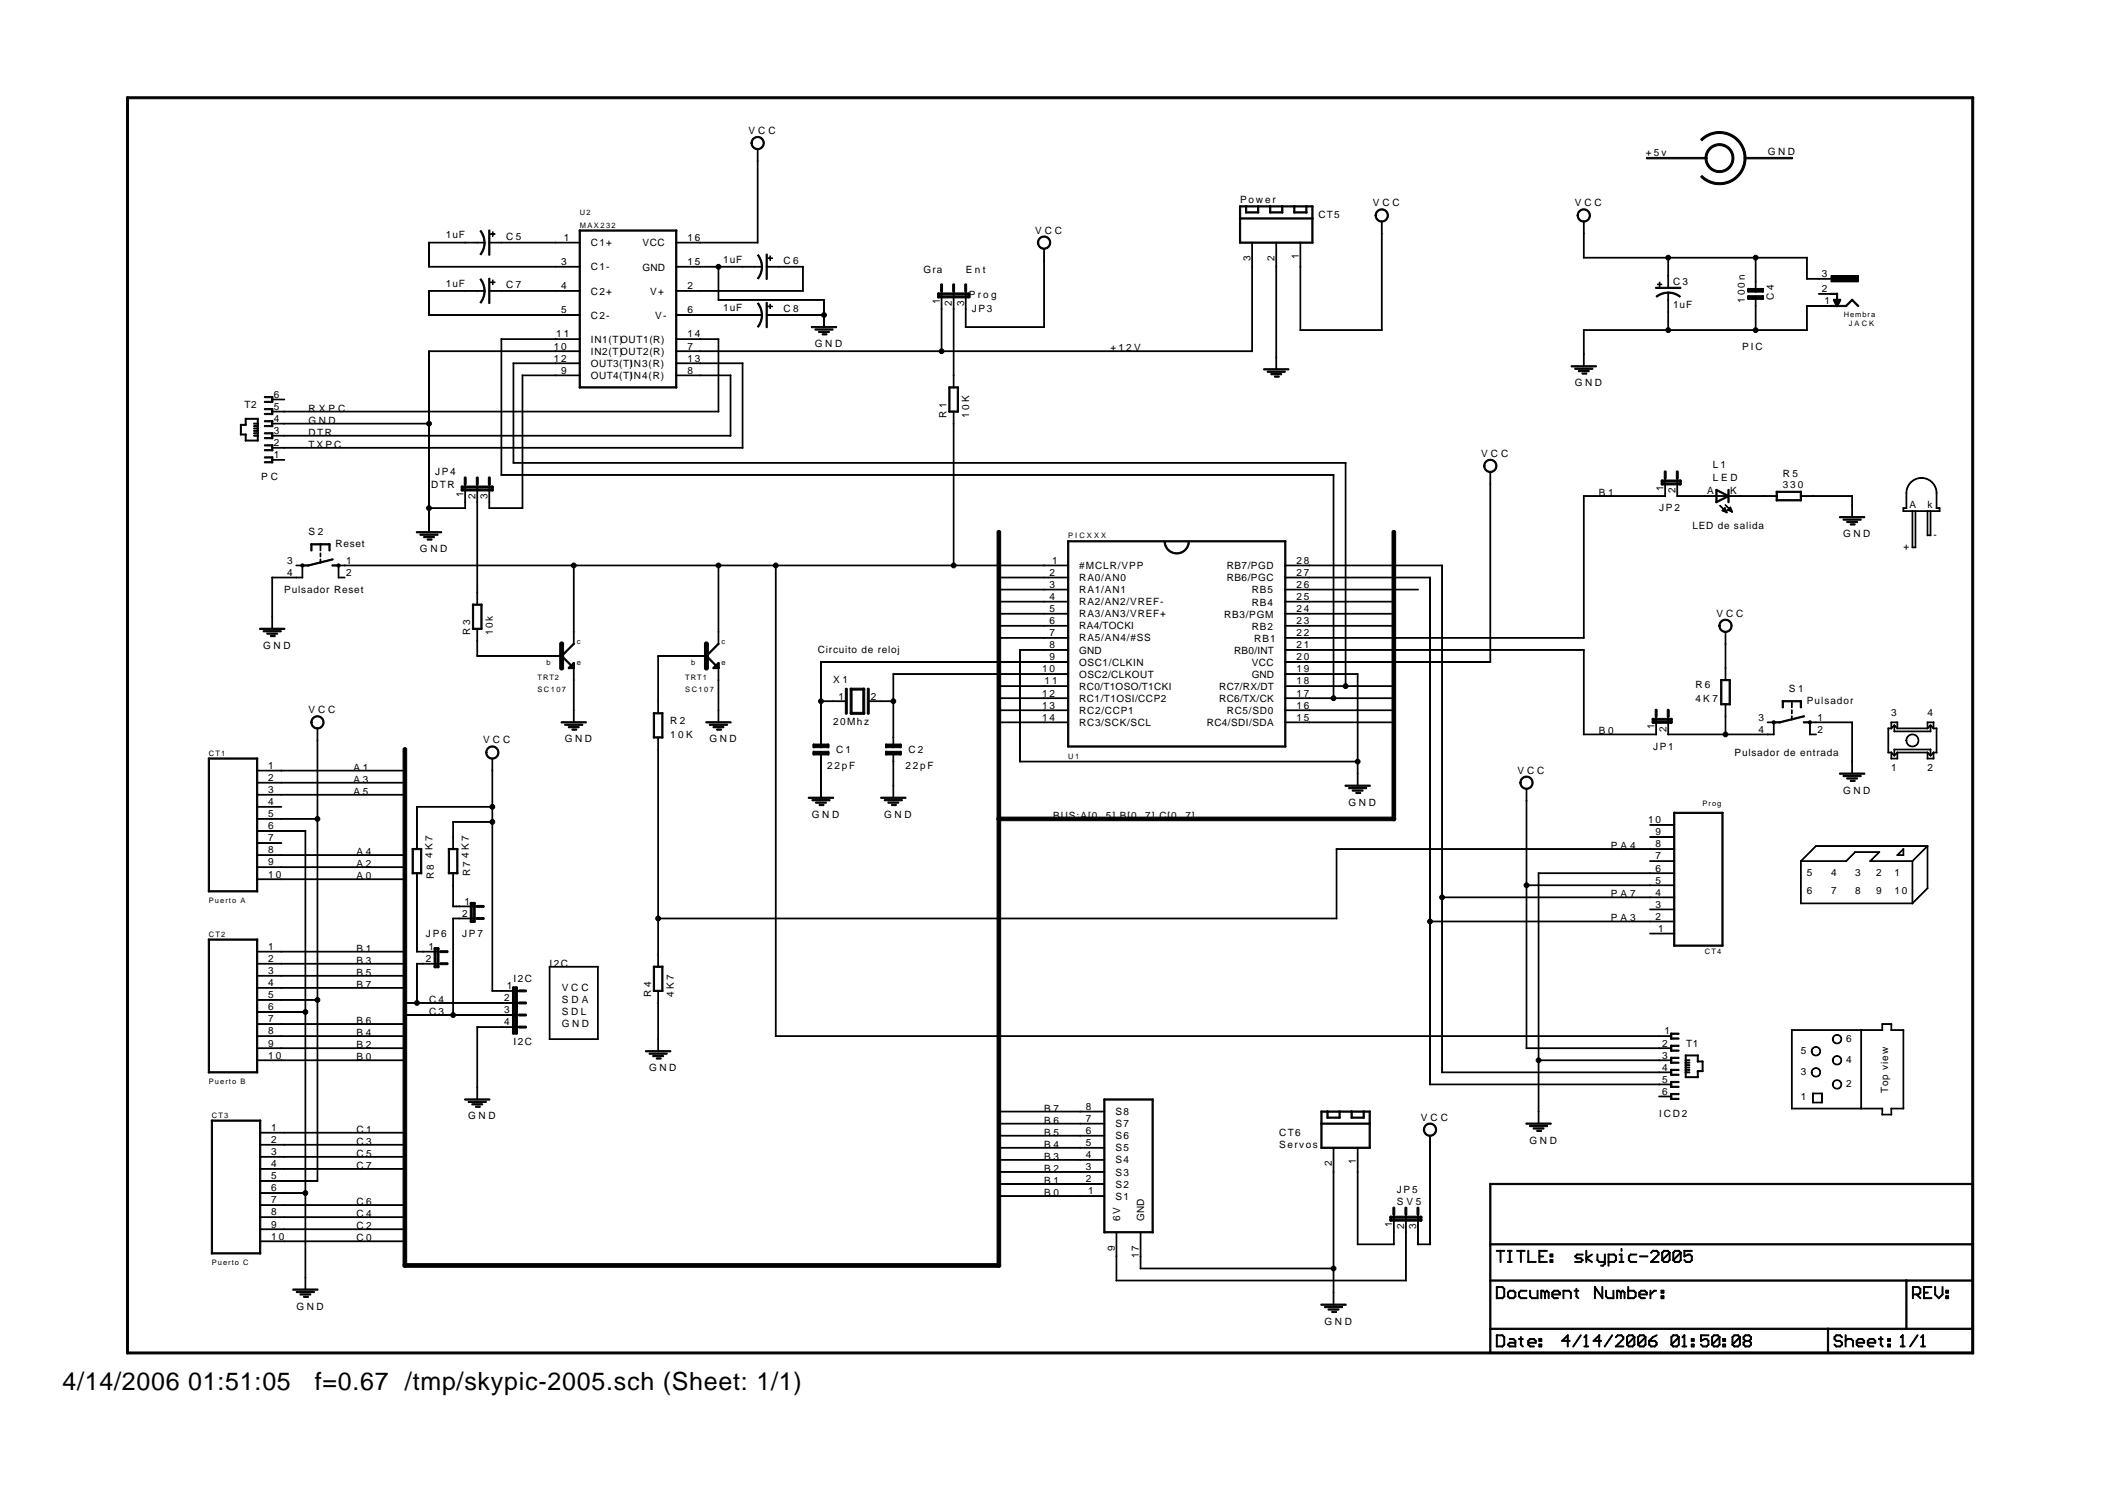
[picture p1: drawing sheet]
<svg xmlns="http://www.w3.org/2000/svg" width="297mm" height="210mm" viewBox="0 0 297 210" stroke-linecap="round" stroke-linejoin="round" font-family="sans-serif">
<defs><g id="words">
<g font-size="3.5">
<text x="8.8" y="196.1">4/14/2006 01:51:05</text>
<text x="44.4" y="196.1">f=0.67 /tmp/skypic-2005.sch (Sheet: 1/1)</text>
</g>
<g font-size="1.4">
<text x="105.6" y="18.9">V C C</text>
<text x="232.3" y="22">+ 5 v</text>
<text x="249.4" y="21.8">G N D</text>
<text x="175" y="28.7">P o w e r</text>
<text x="193.7" y="29.1">V C C</text>
<text x="222.2" y="29.1">V C C</text>
<text x="62.9" y="33.6">1uF</text>
<text x="71.4" y="33.8">C 5</text>
<text x="79.5" y="34">1</text>
<text x="83.4" y="34.7">C1+</text>
<text x="90.7" y="34.8">VCC</text>
<text x="97" y="34">1 6</text>
<text x="146.1" y="32.9">V C C</text>
<text x="186.1" y="30.8">CT5</text>
<text x="62.9" y="40.4">1uF</text>
<text x="71.4" y="40.6">C 7</text>
<text x="79.2" y="37.4">3</text>
<text x="79.2" y="40.8">4</text>
<text x="83.4" y="38.1">C1-</text>
<text x="83.4" y="41.5">C2+</text>
<text x="90.7" y="38.2">GND</text>
<text x="91.7" y="41.6">V+</text>
<text x="97" y="40.8">2</text>
<text x="97" y="37.4">1 5</text>
<text x="102.1" y="37">1uF</text>
<text x="110.6" y="37.2">C 6</text>
<text x="130.3" y="38.5">Gra</text>
<text x="136.3" y="38.5">E n t</text>
<text x="176.5" y="36.8" transform="rotate(-90 176.5 36.8)">3</text>
<text x="179.9" y="36.8" transform="rotate(-90 179.9 36.8)">2</text>
<text x="183.3" y="36.5" transform="rotate(-90 183.3 36.5)">1</text>
<text x="236.1" y="40.2">C 3</text>
<text x="257.1" y="41.2">2</text>
<text x="257.1" y="39.1">3</text>
<text x="78.5" y="47.6">1 1</text>
<text x="79.2" y="44.2">5</text>
<text x="83.4" y="44.9">C2-</text>
<text x="92.4" y="45">V-</text>
<text x="97" y="47.6">1 4</text>
<text x="97" y="44.2">6</text>
<text x="102.1" y="43.8">1uF</text>
<text x="110.6" y="44">C 8</text>
<text x="132.6" y="42.8" transform="rotate(-90 132.6 42.8)">1</text>
<text x="134.3" y="43.2" transform="rotate(-90 134.3 43.2)">2</text>
<text x="136" y="43.2" transform="rotate(-90 136 43.2)">3</text>
<text x="136.7" y="42.1">P r o g</text>
<text x="137.1" y="44">J P 3</text>
<text x="236.1" y="43.4">1uF</text>
<text x="246.2" y="42.7" transform="rotate(-90 246.2 42.7)">1 0 0 n</text>
<text x="250.3" y="42.3" transform="rotate(-90 250.3 42.3)">C 4</text>
<text x="257.4" y="42.9">1</text>
<text x="78.1" y="49.3">1 0</text>
<text x="78.1" y="51">1 2</text>
<text x="79.2" y="52.7">9</text>
<text x="83.4" y="48.4">IN1(T)OUT1(R)</text>
<text x="83.4" y="50.1">IN2(T)OUT2(R)</text>
<text x="83.4" y="51.8">OUT3(T)IN3(R)</text>
<text x="83.4" y="53.5">OUT4(T)IN4(R)</text>
<text x="97" y="52.7">8</text>
<text x="97" y="51">1 3</text>
<text x="97" y="49.3">7</text>
<text x="115" y="48.9">G N D</text>
<text x="156.7" y="49.5">+ 1 2 V</text>
<text x="245.8" y="49.3">P I C</text>
<text x="34.5" y="57.6">T2</text>
<text x="38.7" y="59.5">4</text>
<text x="38.7" y="57.8">5</text>
<text x="38.7" y="56.1">6</text>
<text x="43.5" y="59.8">G N D</text>
<text x="43.5" y="58.1">R X P C</text>
<text x="133.6" y="58.9" transform="rotate(-90 133.6 58.9)">R 1</text>
<text x="136.8" y="58.9" transform="rotate(-90 136.8 58.9)">1 0 K</text>
<text x="222.2" y="54.5">G N D</text>
<text x="38.7" y="64.6">1</text>
<text x="38.7" y="62.9">2</text>
<text x="38.7" y="61.2">3</text>
<text x="43.5" y="63.2">T X P C</text>
<text x="43.5" y="61.5">DTR</text>
<text x="209" y="64.4">V C C</text>
<text x="241.7" y="66">L 1</text>
<text x="36.9" y="67.7">P C</text>
<text x="60.8" y="68.9">DTR</text>
<text x="61.4" y="67">J P 4</text>
<text x="65.4" y="70.1" transform="rotate(-90 65.4 70.1)">1</text>
<text x="67.1" y="70.4" transform="rotate(-90 67.1 70.4)">2</text>
<text x="68.8" y="70.4" transform="rotate(-90 68.8 70.4)">3</text>
<text x="225.6" y="70">B 1</text>
<text x="234.7" y="69.2" transform="rotate(-90 234.7 69.2)">1</text>
<text x="236.4" y="69.6" transform="rotate(-90 236.4 69.6)">2</text>
<text x="240.9" y="69.7">A</text>
<text x="241.7" y="67.8">L E D</text>
<text x="244.2" y="69.7">K</text>
<text x="251.6" y="67.3">R 5</text>
<text x="251.6" y="68.8">3 3 0</text>
<text x="269.4" y="71.7">A</text>
<text x="272" y="71.7">k</text>
<text x="43.5" y="75.5">S 2</text>
<text x="47.3" y="77.2">Reset</text>
<text x="59.3" y="77.9">G N D</text>
<text x="234.1" y="72.1">J P 2</text>
<text x="238.8" y="74.7">LED de salida</text>
<text x="260.1" y="75.8">G N D</text>
<text x="268.6" y="77.6">+</text>
<text x="272.8" y="75.9">-</text>
<text x="40.1" y="83.6">Pulsador Reset</text>
<text x="40.5" y="79.5">3</text>
<text x="40.5" y="81.2">4</text>
<text x="48.9" y="79.5">1</text>
<text x="48.9" y="81.2">2</text>
<text x="148.1" y="81.2">2</text>
<text x="148.1" y="82.9">3</text>
<text x="148.5" y="79.5">1</text>
<text x="152.3" y="80.3">#MCLR/VPP</text>
<text x="152.3" y="82">RA0/AN0</text>
<text x="152.3" y="83.7">RA1/AN1</text>
<text x="173.1" y="82">RB6/PGC</text>
<text x="173.1" y="80.3">RB7/PGD</text>
<text x="176.6" y="83.7">RB5</text>
<text x="182.9" y="82.9">2 6</text>
<text x="182.9" y="81.2">2 7</text>
<text x="182.9" y="79.5">2 8</text>
<text x="66.3" y="89.6" transform="rotate(-90 66.3 89.6)">R 3</text>
<text x="69.6" y="89.6" transform="rotate(-90 69.6 89.6)">10k</text>
<text x="148.1" y="84.6">4</text>
<text x="148.1" y="86.3">5</text>
<text x="148.1" y="88">6</text>
<text x="148.1" y="89.7">7</text>
<text x="152.3" y="85.4">RA2/AN2/VREF-</text>
<text x="152.3" y="87.1">RA3/AN3/VREF+</text>
<text x="152.3" y="88.8">RA4/TOCKI</text>
<text x="172.7" y="87.1">RB3/PGM</text>
<text x="176.6" y="88.8">RB2</text>
<text x="176.6" y="85.4">RB4</text>
<text x="182.9" y="89.7">2 2</text>
<text x="182.9" y="88">2 3</text>
<text x="182.9" y="86.3">2 4</text>
<text x="182.9" y="84.6">2 5</text>
<text x="242.2" y="87">V C C</text>
<text x="37.1" y="91.5">G N D</text>
<text x="115.4" y="92.1">Circuito de reloj</text>
<text x="147.1" y="94.8">1 0</text>
<text x="148.1" y="91.4">8</text>
<text x="148.1" y="93.1">9</text>
<text x="152.3" y="90.5">RA5/AN4/#SS</text>
<text x="152.3" y="92.2">GND</text>
<text x="152.3" y="93.9">OSC1/CLKIN</text>
<text x="152.3" y="95.6">OSC2/CLKOUT</text>
<text x="174.2" y="92.2">RB0/INT</text>
<text x="176.6" y="95.6">GND</text>
<text x="176.6" y="93.9">VCC</text>
<text x="177" y="90.5">RB1</text>
<text x="182.9" y="94.8">1 9</text>
<text x="182.9" y="93.1">2 0</text>
<text x="182.9" y="91.4">2 1</text>
<text x="43.5" y="100.6">V C C</text>
<text x="117.6" y="96.4">X 1</text>
<text x="118.3" y="98.7">1</text>
<text x="122.9" y="98.7">2</text>
<text x="147.1" y="98.3">1 2</text>
<text x="147.1" y="100">1 3</text>
<text x="147.1" y="101.7">1 4</text>
<text x="147.4" y="96.6">1 1</text>
<text x="152.3" y="97.3">RC0/T1OSO/T1CKI</text>
<text x="152.3" y="99">RC1/T1OSI/CCP2</text>
<text x="152.3" y="100.7">RC2/CCP1</text>
<text x="172" y="99">RC6/TX/CK</text>
<text x="172" y="97.3">RC7/RX/DT</text>
<text x="173.1" y="100.7">RC5/SD0</text>
<text x="182.9" y="101.7">1 5</text>
<text x="182.9" y="100">1 6</text>
<text x="182.9" y="98.3">1 7</text>
<text x="182.9" y="96.6">1 8</text>
<text x="239.2" y="97.1">R 6</text>
<text x="239.2" y="99">4 K 7</text>
<text x="248.1" y="101.7">3</text>
<text x="252.4" y="97.6">S 1</text>
<text x="255" y="99.3">Pulsador</text>
<text x="256.5" y="101.7">1</text>
<text x="266.9" y="101">3</text>
<text x="272" y="101">4</text>
<text x="68.2" y="104.9">V C C</text>
<text x="79.7" y="104.7">G N D</text>
<text x="94.6" y="102.2">R 2</text>
<text x="94.6" y="104.1">1 0 K</text>
<text x="100.1" y="104.7">G N D</text>
<text x="117.6" y="102.3">20Mhz</text>
<text x="118" y="106.2">C 1</text>
<text x="128.2" y="106.2">C 2</text>
<text x="152.3" y="102.4">RC3/SCK/SCL</text>
<text x="170.3" y="102.4">RC4/SDI/SDA</text>
<text x="225.6" y="103.6">B 0</text>
<text x="233.3" y="105.7">J P 1</text>
<text x="233.5" y="102.8" transform="rotate(-90 233.5 102.8)">1</text>
<text x="235.2" y="103.2" transform="rotate(-90 235.2 103.2)">2</text>
<text x="244.8" y="106.6">Pulsador de entrada</text>
<text x="248.1" y="103.4">4</text>
<text x="256.5" y="103.4">2</text>
<text x="37.9" y="110.2">2</text>
<text x="37.9" y="111.9">3</text>
<text x="37.9" y="113.6">4</text>
<text x="37.9" y="108.5">1</text>
<text x="49.9" y="108.7">A 1</text>
<text x="49.9" y="110.4">A 3</text>
<text x="49.9" y="112.1">A 5</text>
<text x="116.7" y="108.5">2 2 p F</text>
<text x="127.8" y="108.5">2 2 p F</text>
<text x="190.3" y="113.6">G N D</text>
<text x="214.1" y="109.1">V C C</text>
<text x="260.1" y="111.9">G N D</text>
<text x="266.9" y="108.7">1</text>
<text x="272" y="108.7">2</text>
<text x="37.9" y="115.3">5</text>
<text x="37.9" y="117">6</text>
<text x="37.9" y="118.7">7</text>
<text x="114.6" y="115.3">G N D</text>
<text x="124.8" y="115.3">G N D</text>
<text x="148.6" y="115.5">BUS:A[0..5],B[0..7],C[0..7]</text>
<text x="227.3" y="119.8">P A 4</text>
<text x="232.6" y="116.1">1 0</text>
<text x="233.6" y="119.5">8</text>
<text x="233.6" y="117.8">9</text>
<text x="37.9" y="120.4">8</text>
<text x="37.9" y="122.1">9</text>
<text x="37.9" y="123.8">1 0</text>
<text x="50.3" y="124">A 0</text>
<text x="50.3" y="122.3">A 2</text>
<text x="50.3" y="120.6">A 4</text>
<text x="61" y="121.1" transform="rotate(-90 61 121.1)">4 K 7</text>
<text x="61.2" y="124" transform="rotate(-90 61.2 124)">R 8</text>
<text x="66.2" y="121.1" transform="rotate(-90 66.2 121.1)">4 K 7</text>
<text x="66.3" y="123.6" transform="rotate(-90 66.3 123.6)">R 7</text>
<text x="233.6" y="124.6">5</text>
<text x="233.6" y="122.9">6</text>
<text x="233.6" y="121.2">7</text>
<text x="255" y="123.6">5</text>
<text x="258.4" y="123.6">4</text>
<text x="261.8" y="123.6">3</text>
<text x="264.8" y="123.6">2</text>
<text x="267.3" y="123.6">1</text>
<text x="65.2" y="129.3">2</text>
<text x="65.6" y="127.6">1</text>
<text x="227.3" y="130">P A 3</text>
<text x="227.3" y="126.6">P A 7</text>
<text x="233.6" y="129.8">2</text>
<text x="233.6" y="128">3</text>
<text x="233.6" y="126.3">4</text>
<text x="234" y="131.5">1</text>
<text x="255" y="126.2">6</text>
<text x="258.4" y="126.2">7</text>
<text x="261.8" y="126.2">8</text>
<text x="264.8" y="126.2">9</text>
<text x="267.3" y="126.2">1 0</text>
<text x="37.9" y="135.7">2</text>
<text x="37.9" y="137.4">3</text>
<text x="37.9" y="134">1</text>
<text x="50.3" y="134.2">B 1</text>
<text x="50.3" y="137.6">B 5</text>
<text x="50.3" y="135.9">B 3</text>
<text x="60.1" y="135.7">2</text>
<text x="60.1" y="132.1">J P 6</text>
<text x="60.4" y="134">1</text>
<text x="65.2" y="132.1">J P 7</text>
<text x="77.6" y="136.4">I2C</text>
<text x="37.9" y="139.1">4</text>
<text x="37.9" y="140.8">5</text>
<text x="37.9" y="142.5">6</text>
<text x="50.3" y="139.4">B 7</text>
<text x="60.5" y="143.2">C 3</text>
<text x="60.5" y="141.5">C 4</text>
<text x="71.2" y="141.2">2</text>
<text x="71.2" y="142.9">3</text>
<text x="71.5" y="139.5">1</text>
<text x="72.5" y="138.5">I2C</text>
<text x="79.3" y="139.8">V C C</text>
<text x="79.3" y="141.5">S D A</text>
<text x="79.3" y="143.2">S D L</text>
<text x="91.9" y="140.6" transform="rotate(-90 91.9 140.6)">R 4</text>
<text x="95.1" y="140.6" transform="rotate(-90 95.1 140.6)">4 K 7</text>
<text x="37.9" y="144.2">7</text>
<text x="37.9" y="145.9">8</text>
<text x="37.9" y="147.6">9</text>
<text x="37.9" y="149.3">1 0</text>
<text x="50.3" y="149.6">B 0</text>
<text x="50.3" y="144.5">B 6</text>
<text x="50.3" y="146.2">B 4</text>
<text x="50.3" y="147.9">B 2</text>
<text x="71.2" y="144.6">4</text>
<text x="72.5" y="147.4">I2C</text>
<text x="79.3" y="144.9">G N D</text>
<text x="234.5" y="147.6">2</text>
<text x="234.5" y="149.3">3</text>
<text x="234.9" y="145.9">1</text>
<text x="238" y="147.7">T1</text>
<text x="254.1" y="148.7">5</text>
<text x="260.5" y="150">4</text>
<text x="260.5" y="147">6</text>
<text x="91.6" y="151.1">G N D</text>
<text x="234.5" y="151">4</text>
<text x="234.5" y="152.7">5</text>
<text x="234.5" y="154.4">6</text>
<text x="254.1" y="155.1">1</text>
<text x="254.1" y="151.7">3</text>
<text x="260.5" y="153.4">2</text>
<text x="266.5" y="154.2" transform="rotate(-90 266.5 154.2)">Top view</text>
<text x="38.3" y="161.2">2</text>
<text x="38.3" y="159.5">1</text>
<text x="50.3" y="159.8">C 1</text>
<text x="50.3" y="161.5">C 3</text>
<text x="66.1" y="157.9">G N D</text>
<text x="147.3" y="160.2">B 5</text>
<text x="147.3" y="158.5">B 6</text>
<text x="147.3" y="156.8">B 7</text>
<text x="147.3" y="161.9">B 4</text>
<text x="153.2" y="161.7">5</text>
<text x="153.2" y="160">6</text>
<text x="153.2" y="158.3">7</text>
<text x="153.2" y="156.6">8</text>
<text x="157.4" y="160.7">S6</text>
<text x="157.4" y="159">S7</text>
<text x="157.4" y="157.3">S8</text>
<text x="180.5" y="161.9">Servos</text>
<text x="180.5" y="160.2">CT6</text>
<text x="200.5" y="158.1">V C C</text>
<text x="215.8" y="161.3">G N D</text>
<text x="234.1" y="157.6">I C D 2</text>
<text x="38.3" y="162.9">3</text>
<text x="38.3" y="164.7">4</text>
<text x="38.3" y="166.4">5</text>
<text x="50.3" y="163.2">C 5</text>
<text x="50.3" y="164.9">C 7</text>
<text x="147.3" y="167">B 1</text>
<text x="147.3" y="163.6">B 3</text>
<text x="147.3" y="165.3">B 2</text>
<text x="153.2" y="166.8">2</text>
<text x="153.2" y="165.1">3</text>
<text x="153.2" y="163.4">4</text>
<text x="157.4" y="167.5">S2</text>
<text x="157.4" y="165.8">S3</text>
<text x="157.4" y="164.1">S4</text>
<text x="157.4" y="162.4">S5</text>
<text x="187.9" y="164.5" transform="rotate(-90 187.9 164.5)">2</text>
<text x="191.3" y="164.2" transform="rotate(-90 191.3 164.2)">1</text>
<text x="38.3" y="168.1">6</text>
<text x="38.3" y="169.8">7</text>
<text x="38.3" y="171.5">8</text>
<text x="38.3" y="173.2">9</text>
<text x="50.3" y="173.4">C 2</text>
<text x="50.3" y="171.7">C 4</text>
<text x="50.3" y="170">C 6</text>
<text x="147.3" y="168.7">B 0</text>
<text x="153.6" y="168.5">1</text>
<text x="157.4" y="169.2">S1</text>
<text x="158.1" y="172.3" transform="rotate(-90 158.1 172.3)">6V</text>
<text x="161.5" y="172.3" transform="rotate(-90 161.5 172.3)">GND</text>
<text x="196.4" y="173.1" transform="rotate(-90 196.4 173.1)">1</text>
<text x="197.1" y="170">S V 5</text>
<text x="197.1" y="168.3">J P 5</text>
<text x="198.1" y="173.4" transform="rotate(-90 198.1 173.4)">2</text>
<text x="199.9" y="173.4" transform="rotate(-90 199.9 173.4)">3</text>
<text x="38.3" y="174.9">1 0</text>
<text x="50.3" y="175.1">C 0</text>
<text x="157.3" y="176.5" transform="rotate(-90 157.3 176.5)">9</text>
<text x="160.7" y="177.5" transform="rotate(-90 160.7 177.5)">1 7</text>
<text x="41.8" y="184.7">G N D</text>
<text x="186.9" y="186.9">G N D</text>
</g>
<g font-size="1.1">
<text x="81.8" y="30.4">U 2</text>
<text x="81.8" y="32.1">M A X 2 3 2</text>
<text x="260.2" y="44.7">Hembra</text>
<text x="260.9" y="46">J A C K</text>
<text x="150.7" y="75.9">P I C X X X</text>
<text x="75.9" y="95.9">TRT2</text>
<text x="77.1" y="93.8">b</text>
<text x="81.4" y="93.8">e</text>
<text x="81.4" y="90.8">c</text>
<text x="96.7" y="95.9">TRT1</text>
<text x="97.6" y="93.8">b</text>
<text x="101.8" y="93.8">e</text>
<text x="101.8" y="90.8">c</text>
<text x="75.9" y="97.6">S C 1 0 7</text>
<text x="96.7" y="97.6">S C 1 0 7</text>
<text x="29.5" y="106.6">CT1</text>
<text x="150.7" y="107">U 1</text>
<text x="240.2" y="113.7">Prog</text>
<text x="29.5" y="127.4">Puerto A</text>
<text x="29.5" y="132.1">CT2</text>
<text x="240.6" y="134.5">CT4</text>
<text x="29.5" y="153">Puerto B</text>
<text x="29.9" y="157.7">CT3</text>
<text x="29.9" y="178.5">Puerto C</text>
</g>
</g></defs>
<g fill="#000">
<path d="M17.9 13.7h260.5l.1 .1-.1 .1h-260.5z" fill-rule="evenodd"/>
<path d="M60.5 34.2h.1v3.5l-.1-.1z" fill-rule="evenodd"/>
<path d="M60.5 34.2h5.2l-5.2 .1z" fill-rule="evenodd"/>
<path d="M65.6 34.2h1.8l-1.8 .1z" fill-rule="evenodd"/>
<path d="M68.3 34.2h.2l-.1 .6-.2 .7-.3 .4-.2-.1 .4-.7z" fill-rule="evenodd"/>
<path d="M67.7 32.6l.2-.1 .3 .5 .2 .7 .1 .5h-.2l-.2-.8z" fill-rule="evenodd"/>
<path d="M67.3 34.2h1.1l-1.1 .1z" fill-rule="evenodd"/>
<path d="M69 32.5h.1v3.5h-.1z" fill-rule="evenodd"/>
<path d="M69.2 33h.6v.1h-.6z" fill-rule="evenodd"/>
<path d="M69.2 39.8h.6v.1h-.6z" fill-rule="evenodd"/>
<path d="M69.5 32.7h.1v.6h-.1z" fill-rule="evenodd"/>
<path d="M69.5 39.5h.1v.6h-.1z" fill-rule="evenodd"/>
<path d="M69 34.2h1.8l-1.8 .1z" fill-rule="evenodd"/>
<path d="M70.7 34.2h7.7h.1l-7.8 .1z" fill-rule="evenodd"/>
<path d="M60.5 37.6h17.9h.1l-18 .1z" fill-rule="evenodd"/>
<path d="M78.4 34.2h3.4h.1l-3.5 .1z" fill-rule="evenodd"/>
<path d="M78.4 37.6h3.4h.1l-3.5 .1z" fill-rule="evenodd"/>
<path d="M81.7 32.5l13.8-.1v.2h-13.7z" fill-rule="evenodd"/>
<path d="M95.4 34.2h3.5l-3.5 .1z" fill-rule="evenodd"/>
<path d="M95.4 37.6h3.5l-3.5 .1z" fill-rule="evenodd"/>
<path d="M98.8 37.6h2.6l-2.6 .1z" fill-rule="evenodd"/>
<path d="M101.3 37.6h3.5l-3.4 .1z" fill-rule="evenodd"/>
<path d="M106.3 19.5a.94 .94 0 0 1 1.4 .2 .94 .94 0 0 1-.6 1.4 .94 .94 0 0 1-1.1-.9h.1a.77 .77 0 0 1 1.2-.7 .77 .77 0 0 1 0 1.3 .77 .77 0 0 1-1.1-.6h-.2v-.2z" fill-rule="evenodd"/>
<path d="M104.7 37.6h1.8l-1.7 .1z" fill-rule="evenodd"/>
<path d="M107.4 37.6h.2v.6l-.3 .7-.3 .4-.1-.1 .4-.7z" fill-rule="evenodd"/>
<path d="M98.8 34.2h8.1h.1l-8.2 .1z" fill-rule="evenodd"/>
<path d="M106.9 22.7h.1l-.1 11.6v-.1z" fill-rule="evenodd"/>
<path d="M106.9 21h.1l-.1 1.8z" fill-rule="evenodd"/>
<path d="M106.9 36l.1-.1 .3 .5 .2 .7 .1 .5h-.2l-.1-.8z" fill-rule="evenodd"/>
<path d="M106.4 37.6h1.1h.1l-1.1 .1z" fill-rule="evenodd"/>
<path d="M108.2 35.8l.1 .1-.1 3.5h-.1z" fill-rule="evenodd"/>
<path d="M108.4 36.4h.6v.1h-.6z" fill-rule="evenodd"/>
<path d="M108.6 36.1h.1v.6h-.1z" fill-rule="evenodd"/>
<path d="M108.1 37.6h1.8l-1.7 .1z" fill-rule="evenodd"/>
<path d="M109.9 37.6h3.4l-3.4 .1z" fill-rule="evenodd"/>
<path d="M146.7 33.5a.94 .94 0 0 1 1.5 .3 .94 .94 0 0 1-.6 1.3 .94 .94 0 0 1-1.2-.9h.2a.77 .77 0 0 1 1.1-.7 .77 .77 0 0 1 .1 1.4 .77 .77 0 0 1-1.2-.6l-.2-.1v-.1z" fill-rule="evenodd"/>
<path d="M147.3 35l.1 .1v1.7h-.1z" fill-rule="evenodd"/>
<path d="M174.9 29.1h.2l-.1 1.8h-.1z" fill-rule="evenodd"/>
<path d="M174.9 30.8h.2l-.1 3.5h-.1z" fill-rule="evenodd"/>
<path d="M174.9 29.1l1-.1v.2h-.9z" fill-rule="evenodd"/>
<path d="M175.8 29.1h.1v1l-.1-.1z" fill-rule="evenodd"/>
<path d="M176.6 34.2h.1v3.5l-.1-.1z" fill-rule="evenodd"/>
<path d="M175.8 29.1l1.8-.1v.2h-1.8z" fill-rule="evenodd"/>
<path d="M175.8 29.9h1.8v.1l-1.8 .1z" fill-rule="evenodd"/>
<path d="M177.5 29.1h.1v1l-.1-.1z" fill-rule="evenodd"/>
<path d="M177.5 29.1l1.8-.1v.2h-1.8z" fill-rule="evenodd"/>
<path d="M179.2 29l.1 .1v1l-.1-.1z" fill-rule="evenodd"/>
<path d="M180 34.2h.1v3.5l-.1-.1z" fill-rule="evenodd"/>
<path d="M179.2 29h1.8v.2h-1.8z" fill-rule="evenodd"/>
<path d="M179.2 29.9h1.8v.1l-1.8 .1z" fill-rule="evenodd"/>
<path d="M180.9 29l.1 .1v1l-.1-.1z" fill-rule="evenodd"/>
<path d="M180.9 29h1.8v.2h-1.8z" fill-rule="evenodd"/>
<path d="M182.6 29l.1 .1v1l-.1-.1z" fill-rule="evenodd"/>
<path d="M183.4 34.2h.1v3.5l-.1-.1z" fill-rule="evenodd"/>
<path d="M182.6 29h1.8v.2h-1.8z" fill-rule="evenodd"/>
<path d="M184.3 29.1h.1v1l-.1-.1z" fill-rule="evenodd"/>
<path d="M182.6 29.9h1.8v.1l-1.8 .1z" fill-rule="evenodd"/>
<path d="M174.9 34.2l10.3-.1 .1 .2h-10.3z" fill-rule="evenodd"/>
<path d="M185.1 30.8h.2l-.1 3.5h-.1z" fill-rule="evenodd"/>
<path d="M185.1 29.1h.2l-.1 1.8h-.1z" fill-rule="evenodd"/>
<path d="M184.3 29.1l.9-.1 .1 .2h-1z" fill-rule="evenodd"/>
<path d="M174.9 30.8l10.3-.1 .1 .2h-10.3z" fill-rule="evenodd"/>
<path d="M194.3 29.7a.94 .94 0 0 1 1.5 .2 .94 .94 0 0 1-.6 1.4 .94 .94 0 0 1-1.2-.9h.2a.77 .77 0 0 1 1.1-.7 .77 .77 0 0 1 .1 1.3 .77 .77 0 0 1-1.2-.5l-.2-.1 .1-.2z" fill-rule="evenodd"/>
<path d="M195 31.2v1.8h-.1z" fill-rule="evenodd"/>
<path d="M222.9 29.7a.94 .94 0 0 1 1.4 .2 .94 .94 0 0 1-.6 1.4 .94 .94 0 0 1-1.1-.9h.1a.77 .77 0 0 1 1.2-.7 .77 .77 0 0 1 0 1.3 .77 .77 0 0 1-1.2-.5l-.1-.1v-.2z" fill-rule="evenodd"/>
<path d="M223.4 32.9h.1v3.5h-.1z" fill-rule="evenodd"/>
<path d="M223.4 31.2h.1v1.8z" fill-rule="evenodd"/>
<path d="M234.1 39.8h.1v.6h-.1z" fill-rule="evenodd"/>
<path d="M223.5 36.3h11.9l.1 .1h-12z" fill-rule="evenodd"/>
<path d="M235.4 36.3h.1l-.1 2.7v-.1z" fill-rule="evenodd"/>
<path d="M240 19.7a3.7 3.7 0 0 1 5.3 0 3.7 3.7 0 0 1 0 5.3 3.7 3.7 0 0 1-5.3 0l.2-.2a3.5 3.5 0 0 0 4.9 0 3.5 3.5 0 0 0 0-5 3.5 3.5 0 0 0-4.9 0z" fill-rule="evenodd"/>
<path d="M241.2 20.8a2.04 2.04 0 0 1 3.2 .5 2.04 2.04 0 0 1-1.3 3 2.04 2.04 0 0 1-2.5-2h.3a1.77 1.77 0 0 1 2.6-1.6 1.77 1.77 0 0 1 .1 3.1 1.77 1.77 0 0 1-2.7-1.3v-.2h-.3a2.04 2.04 0 0 1 .6-1.5z" fill-rule="evenodd"/>
<path d="M232.4 22.2h8.4l.1 .1-8.5 .1z" fill-rule="evenodd"/>
<path d="M247.7 36.3h.1v3.5h-.1z" fill-rule="evenodd"/>
<path d="M235.4 36.3h12.4v.1h-12.4z" fill-rule="evenodd"/>
<path d="M246.2 22.2h6.7v.1l-6.7 .1z" fill-rule="evenodd"/>
<path d="M255 36.3v3.1h-.1z" fill-rule="evenodd"/>
<path d="M247.7 36.3h7.3v.1h-7.3z" fill-rule="evenodd"/>
<path d="M254.9 39.3h1.8v.1h-1.7z" fill-rule="evenodd"/>
<path d="M258.4 38.9h3.8v.9h-3.8z" fill-rule="evenodd"/>
<path d="M256.6 39.3h1.8v.1h-1.7z" fill-rule="evenodd"/>
<path d="M34.6 59l.1 .1v.9h-.1z" fill-rule="evenodd"/>
<path d="M34 59.9h.7v.1h-.7z" fill-rule="evenodd"/>
<path d="M34.6 59h1.8v.1h-1.8z" fill-rule="evenodd"/>
<path d="M36.3 59l.1 .1v.7h-.1z" fill-rule="evenodd"/>
<path d="M35.8 59.7h.6v.1h-.6z" fill-rule="evenodd"/>
<path d="M37.3 59.4l1.1-.1 .1 .2h-1.1z" fill-rule="evenodd"/>
<path d="M37.3 58.4l1.1-.1 .1 .1-1.1 .1z" fill-rule="evenodd"/>
<path d="M38.3 57.7h.2l-.1 .8-.1-.1z" fill-rule="evenodd"/>
<path d="M37.3 57.7l1.1-.1 .1 .2h-1.1z" fill-rule="evenodd"/>
<path d="M37.3 56.7l1.1-.1 .1 .1-1.1 .1z" fill-rule="evenodd"/>
<path d="M38.3 56h.2l-.1 .8-.1-.1z" fill-rule="evenodd"/>
<path d="M37.3 56l1.1-.1 .1 .2h-1.1z" fill-rule="evenodd"/>
<path d="M38.4 59.7h1.7l.1 .1h-1.8z" fill-rule="evenodd"/>
<path d="M38.4 58h1.7l.1 .1h-1.8z" fill-rule="evenodd"/>
<path d="M38.4 56.3h1.7l.1 .1h-1.8z" fill-rule="evenodd"/>
<path d="M60.5 49.5h.1v10.3h-.1z" fill-rule="evenodd"/>
<path d="M40.1 59.7h20.5v.1h-20.5z" fill-rule="evenodd"/>
<path d="M60.5 41h.1v3.5h-.1z" fill-rule="evenodd"/>
<path d="M60.5 41h5.2v.1h-5.2z" fill-rule="evenodd"/>
<path d="M65.6 41h1.8v.1h-1.8z" fill-rule="evenodd"/>
<path d="M68.3 41h.2l-.1 .6-.2 .7-.3 .5-.2-.2 .4-.7z" fill-rule="evenodd"/>
<path d="M67.7 39.4l.2-.1 .3 .5 .2 .7 .1 .5h-.2l-.2-.8z" fill-rule="evenodd"/>
<path d="M67.3 41h1.1v.1h-1.1z" fill-rule="evenodd"/>
<path d="M69 39.3h.1v3.5h-.1z" fill-rule="evenodd"/>
<path d="M69 41h1.8v.1h-1.8z" fill-rule="evenodd"/>
<path d="M60.5 49.5h17.9l.1 .1h-18z" fill-rule="evenodd"/>
<path d="M70.7 41h7.7l.1 .1h-7.8z" fill-rule="evenodd"/>
<path d="M60.5 44.4h17.9l.1 .1h-18z" fill-rule="evenodd"/>
<path d="M70.7 47.8h7.7l.1 .1h-7.8z" fill-rule="evenodd"/>
<path d="M72.4 51.2h6l.1 .1h-6.1z" fill-rule="evenodd"/>
<path d="M73.7 52.9h4.7l.1 .1h-4.8z" fill-rule="evenodd"/>
<path d="M78.4 41h3.4l.1 .1h-3.5z" fill-rule="evenodd"/>
<path d="M78.4 44.4h3.4l.1 .1h-3.5z" fill-rule="evenodd"/>
<path d="M78.4 47.8h3.4l.1 .1h-3.5z" fill-rule="evenodd"/>
<path d="M78.4 49.5h3.4l.1 .1h-3.5z" fill-rule="evenodd"/>
<path d="M78.4 51.2h3.4l.1 .1h-3.5z" fill-rule="evenodd"/>
<path d="M78.4 52.9h3.4l.1 .1h-3.5z" fill-rule="evenodd"/>
<path d="M81.7 32.5h.2l-.1 22.2h-.1z" fill-rule="evenodd"/>
<path d="M95.3 32.5h.2v22.2h-.2z" fill-rule="evenodd"/>
<path d="M81.7 54.6h13.8v.1h-13.7z" fill-rule="evenodd"/>
<path d="M95.4 52.9h3.5v.1h-3.5z" fill-rule="evenodd"/>
<path d="M95.4 51.2h3.5v.1h-3.5z" fill-rule="evenodd"/>
<path d="M95.4 49.5h3.5v.1h-3.5z" fill-rule="evenodd"/>
<path d="M95.4 47.8h3.5v.1h-3.5z" fill-rule="evenodd"/>
<path d="M95.4 44.4h3.5v.1h-3.5z" fill-rule="evenodd"/>
<path d="M95.4 41h3.5v.1h-3.5z" fill-rule="evenodd"/>
<path d="M101.3 37.6h.1v4.8l-.1-.1z" fill-rule="evenodd"/>
<path d="M40.1 58h61.3v.1h-61.3z" fill-rule="evenodd"/>
<path d="M101.3 47.8h.1v10.3h-.1z" fill-rule="evenodd"/>
<path d="M98.8 47.8h2.6v.1h-2.6z" fill-rule="evenodd"/>
<path d="M98.8 52.9h4.3v.1h-4.3z" fill-rule="evenodd"/>
<path d="M98.8 44.4h6v.1h-6z" fill-rule="evenodd"/>
<path d="M98.8 51.2h6v.1h-6z" fill-rule="evenodd"/>
<path d="M104.7 44.4h1.8v.1h-1.7z" fill-rule="evenodd"/>
<path d="M107.4 44.4h.2v.6l-.3 .7-.3 .5-.1-.1 .4-.8z" fill-rule="evenodd"/>
<path d="M106.9 42.8l.1-.1 .3 .5 .2 .7 .1 .5h-.2l-.1-.8z" fill-rule="evenodd"/>
<path d="M106.4 44.4h1.1l.1 .1h-1.1z" fill-rule="evenodd"/>
<path d="M108.2 42.7h.1l-.1 3.5h-.1z" fill-rule="evenodd"/>
<path d="M108.4 43.2h.6v.1h-.6z" fill-rule="evenodd"/>
<path d="M108.6 42.9h.1v.6h-.1z" fill-rule="evenodd"/>
<path d="M108.1 44.4h1.8v.1h-1.7z" fill-rule="evenodd"/>
<path d="M113.3 37.6v3.5h-.1z" fill-rule="evenodd"/>
<path d="M98.8 41h14.5v.1h-14.5z" fill-rule="evenodd"/>
<path d="M101.4 42.3h14.9l-14.9 .1z" fill-rule="evenodd"/>
<path d="M109.9 44.4h6.4v.1h-6.4z" fill-rule="evenodd"/>
<path d="M116.2 42.3h.1v2.2h-.1z" fill-rule="evenodd"/>
<path d="M116.2 44.4h.1v1.8z" fill-rule="evenodd"/>
<path d="M116.1 47.1h.5l.1 .1h-.6z" fill-rule="evenodd"/>
<path d="M115.6 46.7h1.4v.2h-1.4z" fill-rule="evenodd"/>
<path d="M115 46.4h2.5l.1 .1-2.6 .1z" fill-rule="evenodd"/>
<path d="M114.5 46.1h3.5l.1 .1h-3.6z" fill-rule="evenodd"/>
<path d="M132.3 41.4l.1-.1 .2 .1-.1 .6-.2-.1z" fill-rule="evenodd"/>
<path d="M132.8 43.6h.1v6h-.1z" fill-rule="evenodd"/>
<path d="M98.8 49.5h34.1v.1h-34.1z" fill-rule="evenodd"/>
<path d="M132.8 41.9h.1v1.7h-.1z" fill-rule="evenodd"/>
<path d="M132.8 41h.1v.9z" fill-rule="evenodd"/>
<path d="M132.7 40.1l.1-.1 .2 .1v1l-.1 .1-.2-.1z" fill-rule="evenodd"/>
<path d="M133.9 54.6h.2l-.1 3.5h-.1z" fill-rule="evenodd"/>
<path d="M134.5 43.5l.1 .1v9.4h-.1z" fill-rule="evenodd"/>
<path d="M134.5 52.9h.1v1.8h-.1z" fill-rule="evenodd"/>
<path d="M134.5 58h.1v1.8h-.1z" fill-rule="evenodd"/>
<path d="M134.5 41.8l.1 .1v1.7h-.1z" fill-rule="evenodd"/>
<path d="M134.5 41h.1v.9h-.1z" fill-rule="evenodd"/>
<path d="M134.4 40.1l.1-.1 .2 .1v1l-.1 .1-.2-.1z" fill-rule="evenodd"/>
<path d="M135.1 54.6h.1v3.5h-.1z" fill-rule="evenodd"/>
<path d="M133.9 54.6h1.3v.1h-1.3z" fill-rule="evenodd"/>
<path d="M133.9 58h1.3v.1h-1.3z" fill-rule="evenodd"/>
<path d="M136.2 43.5l.1 .1v2.6h-.1z" fill-rule="evenodd"/>
<path d="M136.2 41.8l.1 .1v1.7h-.1z" fill-rule="evenodd"/>
<path d="M136.2 41h.1v.9h-.1z" fill-rule="evenodd"/>
<path d="M136.1 40.1l.1-.1 .2 .1v1l-.1 .1-.2-.1z" fill-rule="evenodd"/>
<path d="M132.3 41.8l.1-.1h4.4v.2v.1h-4.4z" fill-rule="evenodd"/>
<path d="M136.6 41.3l.2 .1v.6l-.2-.1z" fill-rule="evenodd"/>
<path d="M132.3 41.4l.1-.1h4.4v.2v.1h-4.4z" fill-rule="evenodd"/>
<path d="M136.2 46.1h11.2v.1h-11.2z" fill-rule="evenodd"/>
<path d="M147.3 36.7l.1 .1v9.4h-.1z" fill-rule="evenodd"/>
<path d="M176.6 37.6h.1v12h-.1z" fill-rule="evenodd"/>
<path d="M132.8 49.5h43.9v.1h-43.9z" fill-rule="evenodd"/>
<path d="M180 37.6h.1v12.8h-.1z" fill-rule="evenodd"/>
<path d="M180 50.4h.1v1.8z" fill-rule="evenodd"/>
<path d="M179.8 53.1l.7-.1v.2h-.6z" fill-rule="evenodd"/>
<path d="M179.3 52.7h1.5l.1 .1-1.5 .1z" fill-rule="evenodd"/>
<path d="M178.9 52.4h2.4l.1 .1h-2.5z" fill-rule="evenodd"/>
<path d="M178.3 52.1l3.5-.1 .1 .1-3.5 .1z" fill-rule="evenodd"/>
<path d="M183.4 37.6h.1v9h-.1z" fill-rule="evenodd"/>
<path d="M183.5 46.5h11.5v.1h-11.5z" fill-rule="evenodd"/>
<path d="M195 32.9v13.7h-.1z" fill-rule="evenodd"/>
<path d="M223.5 46.5v3.5h-.1z" fill-rule="evenodd"/>
<path d="M223.5 49.9v.1v1.7h-.1z" fill-rule="evenodd"/>
<path d="M223.2 52.7l.7-.1v.1l-.6 .1z" fill-rule="evenodd"/>
<path d="M222.8 52.3h1.4l.1 .1h-1.5z" fill-rule="evenodd"/>
<path d="M222.3 51.9h2.4l.1 .1-2.5 .1z" fill-rule="evenodd"/>
<path d="M221.7 51.6h3.5l.1 .1-3.5 .1z" fill-rule="evenodd"/>
<path d="M233.9 40.1h.6v.1h-.6z" fill-rule="evenodd"/>
<path d="M233.7 41.8l.8-.5 .9-.1v.2l-.8 .1-.8 .4z" fill-rule="evenodd"/>
<path d="M223.5 46.5h11.9l.1 .1h-12z" fill-rule="evenodd"/>
<path d="M235.4 44h.1l-.1 2.6z" fill-rule="evenodd"/>
<path d="M235.4 41.3h.1l-.1 1.1z" fill-rule="evenodd"/>
<path d="M235.4 38.9h.1l-.1 1.8v-.1z" fill-rule="evenodd"/>
<path d="M235.4 42.3h.1l-.1 1.8v-.1z" fill-rule="evenodd"/>
<path d="M235.4 41.2l.9 .1 .8 .5-.1 .1-.7-.4-.9-.1z" fill-rule="evenodd"/>
<path d="M233.6 40.6l3.5-.1 .1 .1-3.5 .1z" fill-rule="evenodd"/>
<path d="M246.6 41.8h.2v.3l-.2-.1z" fill-rule="evenodd"/>
<path d="M246.7 41.9h.1v.3h-.2z" fill-rule="evenodd"/>
<path d="M246.7 40.7h.1v.3h-.2z" fill-rule="evenodd"/>
<path d="M246.6 40.9h.2v.3h-.2z" fill-rule="evenodd"/>
<path d="M235.4 46.5h12.4v.1h-12.4z" fill-rule="evenodd"/>
<path d="M247.7 43.1h.1v3.5h-.1z" fill-rule="evenodd"/>
<path d="M247.7 41.7l.1 .1v1.4h-.1z" fill-rule="evenodd"/>
<path d="M247.7 39.7h.1v1.5l-.1-.1z" fill-rule="evenodd"/>
<path d="M246.7 41h1.1v.2h-1.1z" fill-rule="evenodd"/>
<path d="M246.6 41.8l2.2-.1v.1l-2.1 .1z" fill-rule="evenodd"/>
<path d="M246.6 42.1h2.2v.1h-2.1z" fill-rule="evenodd"/>
<path d="M248.7 41.9h.1v.3h-.1z" fill-rule="evenodd"/>
<path d="M246.7 41.9h2.1v.1l-2.1 .1z" fill-rule="evenodd"/>
<path d="M248.7 41.7l.1 .1v.3l-.1-.1z" fill-rule="evenodd"/>
<path d="M248.7 40.9h.1v.3h-.1z" fill-rule="evenodd"/>
<path d="M246.7 40.7h2.1v.1l-2.1 .1z" fill-rule="evenodd"/>
<path d="M246.6 40.9h2.2v.1h-2.1z" fill-rule="evenodd"/>
<path d="M248.7 40.7h.1v.3h-.1z" fill-rule="evenodd"/>
<path d="M247.7 41h1.1v.2h-1.1z" fill-rule="evenodd"/>
<path d="M255 43.1v3.5h-.1z" fill-rule="evenodd"/>
<path d="M247.7 46.5h7.3v.1h-7.3z" fill-rule="evenodd"/>
<path d="M255 43.1h1.7v.1h-1.7z" fill-rule="evenodd"/>
<path d="M256.7 43.1h1.7v.1h-1.7z" fill-rule="evenodd"/>
<path d="M256.7 41.4h1.7v.1h-1.7z" fill-rule="evenodd"/>
<path d="M259.6 42.2l.1 .1-.4 .9h-.1l-.1-.1z" fill-rule="evenodd"/>
<path d="M259.1 41.4h.2v1l-.2-.1z" fill-rule="evenodd"/>
<path d="M258.3 41.4h1v.1h-1z" fill-rule="evenodd"/>
<path d="M258.7 42.3h.2l.4 .8v.1h-.1z" fill-rule="evenodd"/>
<path d="M259.1 43h.2l.1 .1-.2 .1z" fill-rule="evenodd"/>
<path d="M259.1 42.8h.3v.1l-.3 .1z" fill-rule="evenodd"/>
<path d="M258.9 42.7h.6v.1h-.5z" fill-rule="evenodd"/>
<path d="M258.8 42.5h.8v.1l-.7 .1z" fill-rule="evenodd"/>
<path d="M258.8 42.4l.8-.1 .1 .1-.9 .1z" fill-rule="evenodd"/>
<path d="M258.7 42.3l1-.1v.1l-.9 .1z" fill-rule="evenodd"/>
<path d="M258.3 43.1h2.2l.1 .1h-2.3z" fill-rule="evenodd"/>
<path d="M261.3 42.2l.1 .1-.9 .9-.1-.1z" fill-rule="evenodd"/>
<path d="M261.3 42.2l1 .9-.1 .1-.9-.9z" fill-rule="evenodd"/>
<path d="M34 59.9h.1l-.1 1.5-.1-.1z" fill-rule="evenodd"/>
<path d="M34 61.2h.7v.1l-.7 .1z" fill-rule="evenodd"/>
<path d="M34.6 61.2l.1 .1v.9h-.1z" fill-rule="evenodd"/>
<path d="M34.6 62.1h1.8v.1h-1.8z" fill-rule="evenodd"/>
<path d="M36.3 61.4h.1v.8h-.1z" fill-rule="evenodd"/>
<path d="M36.3 61.1h.1v.4h-.1z" fill-rule="evenodd"/>
<path d="M36.3 60.7l.1 .1v.4h-.1z" fill-rule="evenodd"/>
<path d="M36.3 60.4h.1v.4h-.1z" fill-rule="evenodd"/>
<path d="M36.3 60l.1 .1v.4h-.1z" fill-rule="evenodd"/>
<path d="M36.3 59.7h.1v.5l-.1-.1z" fill-rule="evenodd"/>
<path d="M35.8 61.4h.6v.1h-.6z" fill-rule="evenodd"/>
<path d="M35.8 61.1h.6v.1h-.6z" fill-rule="evenodd"/>
<path d="M35.8 60.7h.6v.1h-.6z" fill-rule="evenodd"/>
<path d="M35.8 60.4h.6v.1h-.6z" fill-rule="evenodd"/>
<path d="M35.8 60h.6v.1l-.6 .1z" fill-rule="evenodd"/>
<path d="M37.3 65.2l1.1-.1 .1 .1-1.1 .1z" fill-rule="evenodd"/>
<path d="M38.3 64.5h.2l-.1 .8-.1-.1z" fill-rule="evenodd"/>
<path d="M37.4 64.4h1l.1 .2h-1.1z" fill-rule="evenodd"/>
<path d="M37.3 63.5l1.1-.1 .1 .1-1.1 .1z" fill-rule="evenodd"/>
<path d="M38.3 62.8h.2l-.1 .8-.1-.1z" fill-rule="evenodd"/>
<path d="M37.4 62.7h1l.1 .2h-1.1z" fill-rule="evenodd"/>
<path d="M37.3 61.8l1.1-.1 .1 .1-1.1 .1z" fill-rule="evenodd"/>
<path d="M38.3 61.1h.2l-.1 .8-.1-.1z" fill-rule="evenodd"/>
<path d="M37.4 61h1l.1 .2h-1.1z" fill-rule="evenodd"/>
<path d="M37.3 60.1l1.1-.1 .1 .1-1.1 .1z" fill-rule="evenodd"/>
<path d="M38.3 59.4h.2l-.1 .8-.1-.1z" fill-rule="evenodd"/>
<path d="M38.4 64.8h1.7l.1 .1h-1.8z" fill-rule="evenodd"/>
<path d="M38.4 63.1h1.7l.1 .1h-1.8z" fill-rule="evenodd"/>
<path d="M38.4 61.4h1.7l.1 .1h-1.8z" fill-rule="evenodd"/>
<path d="M41.8 79.7l.9 .1h-.9z" fill-rule="evenodd"/>
<path d="M42.6 79.7h1v.1h-1z" fill-rule="evenodd"/>
<path d="M43.9 76.7h.1v1h-.1z" fill-rule="evenodd"/>
<path d="M45.2 78v.5z" fill-rule="evenodd"/>
<path d="M45.2 78.9v.5z" fill-rule="evenodd"/>
<path d="M45.2 76.7l.1 .1-.1 .9z" fill-rule="evenodd"/>
<path d="M43.4 79.7l1.9-.4v.1l-1.8 .4z" fill-rule="evenodd"/>
<path d="M43.9 76.7h1.4v.1l-1.4 .1z" fill-rule="evenodd"/>
<path d="M46.4 76.7h.2l-.1 1h-.1z" fill-rule="evenodd"/>
<path d="M45.2 76.7h1.3l.1 .1-1.4 .1z" fill-rule="evenodd"/>
<path d="M45.1 79.3l1.9-.4v.1l-1.8 .4z" fill-rule="evenodd"/>
<path d="M46.8 79.7h1l.1 .1h-1z" fill-rule="evenodd"/>
<path d="M47.7 79.7l1 .1h-.9z" fill-rule="evenodd"/>
<path d="M60.5 59.7h.1v12h-.1z" fill-rule="evenodd"/>
<path d="M60.5 71.7h.1v1.7h-.1z" fill-rule="evenodd"/>
<path d="M60.5 73.4h.1v1.7h-.1z" fill-rule="evenodd"/>
<path d="M60.3 76h.6l.1 .1-.7 .1z" fill-rule="evenodd"/>
<path d="M59.8 75.7h1.5v.1h-1.5z" fill-rule="evenodd"/>
<path d="M59.3 75.4l2.5-.1v.2h-2.5z" fill-rule="evenodd"/>
<path d="M58.8 75h3.5v.1l-3.5 .1z" fill-rule="evenodd"/>
<path d="M65.1 68.6h.1h.2l-.1 .7-.2-.1z" fill-rule="evenodd"/>
<path d="M60.5 71.7l5.2-.1v.1h-5.2z" fill-rule="evenodd"/>
<path d="M65.6 70.8h.1v.9z" fill-rule="evenodd"/>
<path d="M65.6 69.1h.1v1.8l-.1-.1z" fill-rule="evenodd"/>
<path d="M65.6 68.3h.1v.9z" fill-rule="evenodd"/>
<path d="M65.5 67.4l.1-.1 .2 .1v.9l-.1 .1-.2-.1z" fill-rule="evenodd"/>
<path d="M67.3 69.1h.1v1.8l-.1-.1z" fill-rule="evenodd"/>
<path d="M67.3 68.3h.1v.9z" fill-rule="evenodd"/>
<path d="M67.2 67.4l.1-.1 .2 .1v.9l-.1 .1-.2-.1z" fill-rule="evenodd"/>
<path d="M69 70.8h.1v.9z" fill-rule="evenodd"/>
<path d="M69 69.1h.1v1.8l-.1-.1z" fill-rule="evenodd"/>
<path d="M69 68.3h.1v.9z" fill-rule="evenodd"/>
<path d="M68.9 67.4l.1-.1 .2 .1v.9l-.1 .1-.2-.1z" fill-rule="evenodd"/>
<path d="M65.1 69.1l.1-.1h4.3l.1 .2-.1 .1h-4.3z" fill-rule="evenodd"/>
<path d="M69.3 68.6h.1h.2l-.1 .7-.2-.1z" fill-rule="evenodd"/>
<path d="M65.1 68.6h.1h4.3l.1 .2h-.1h-4.3z" fill-rule="evenodd"/>
<path d="M70.7 47.8h.1v19.2h-.1z" fill-rule="evenodd"/>
<path d="M72.4 51.2h.1v14.1h-.1z" fill-rule="evenodd"/>
<path d="M69 71.7l4.7-.1 .1 .1h-4.8z" fill-rule="evenodd"/>
<path d="M73.7 52.9h.1l-.1 18.8z" fill-rule="evenodd"/>
<path d="M48.6 79.7h32.4v.1h-32.4z" fill-rule="evenodd"/>
<path d="M80.9 79.7h20.5v.1h-20.5z" fill-rule="evenodd"/>
<path d="M40.1 61.4h63v.1h-63z" fill-rule="evenodd"/>
<path d="M103 52.9h.1v8.6h-.1z" fill-rule="evenodd"/>
<path d="M40.1 63.1h64.7v.1h-64.7z" fill-rule="evenodd"/>
<path d="M104.7 51.2h.1v12h-.1z" fill-rule="evenodd"/>
<path d="M101.4 79.7h8.1v.1h-8.1z" fill-rule="evenodd"/>
<path d="M134.5 59.7h.1v20.1h-.1z" fill-rule="evenodd"/>
<path d="M109.4 79.7h25.2v.1h-25.2z" fill-rule="evenodd"/>
<path d="M134.5 79.7h12.9v.1h-12.9z" fill-rule="evenodd"/>
<path d="M147.3 79.7h3.5v.1h-3.5z" fill-rule="evenodd"/>
<path d="M164.3 76.4h.1a1.62 1.62 0 0 0 1.7 1.6 1.62 1.62 0 0 0 1.6-1.6h.1a1.79 1.79 0 0 1-1.7 1.8 1.79 1.79 0 0 1-1.8-1.8z" fill-rule="evenodd"/>
<path d="M150.7 76.3h30.7l.1 .1h-30.8z" fill-rule="evenodd"/>
<path d="M181.3 79.7h3.5v.1h-3.5z" fill-rule="evenodd"/>
<path d="M70.7 67l117.5-.1v.1h-117.5z" fill-rule="evenodd"/>
<path d="M72.4 65.2h117.5v.1h-117.5z" fill-rule="evenodd"/>
<path d="M184.8 79.7h11.9v.1h-11.9z" fill-rule="evenodd"/>
<path d="M196.7 79.7h6.8v.1h-6.8z" fill-rule="evenodd"/>
<path d="M209.7 65a.94 .94 0 0 1 1.4 .3 .94 .94 0 0 1-.6 1.3 .94 .94 0 0 1-1.1-.9h.1a.77 .77 0 0 1 1.2-.7 .77 .77 0 0 1 0 1.4 .77 .77 0 0 1-1.2-.6l-.1-.1v-.2z" fill-rule="evenodd"/>
<path d="M210.2 66.5h.2l-.1 1.8h-.1z" fill-rule="evenodd"/>
<path d="M234.5 67.7l.2 .1-.1 .6-.2-.1z" fill-rule="evenodd"/>
<path d="M223.4 70l11.6-.1v.1h-11.5z" fill-rule="evenodd"/>
<path d="M234.9 68.3h.1v1.7h-.1z" fill-rule="evenodd"/>
<path d="M234.9 67.4h.1v.9z" fill-rule="evenodd"/>
<path d="M234.9 66.4l.2 .1v1l-.1 .1-.2-.1v-1z" fill-rule="evenodd"/>
<path d="M236.7 68.2v.1v1.7h-.1z" fill-rule="evenodd"/>
<path d="M236.7 67.4v.9h-.1z" fill-rule="evenodd"/>
<path d="M236.5 66.5l.1-.1 .2 .1v1l-.1 .1-.2-.1z" fill-rule="evenodd"/>
<path d="M234.5 68.1h2.7v.2v.1h-2.7l-.1-.1z" fill-rule="evenodd"/>
<path d="M237 67.8v-.1l.2 .1v.6l-.2-.1z" fill-rule="evenodd"/>
<path d="M234.5 67.7h2.7v.2v.1h-2.7l-.1-.1z" fill-rule="evenodd"/>
<path d="M236.7 69.9h3.8l.1 .1h-3.9z" fill-rule="evenodd"/>
<path d="M240.5 70l1.7-.1 .1 .1h-1.8z" fill-rule="evenodd"/>
<path d="M242.1 69.1h.2l-.1 1-.1-.1z" fill-rule="evenodd"/>
<path d="M242.1 69.9h.2l-.1 1h-.1z" fill-rule="evenodd"/>
<path d="M243 72l.5-.3-.4 .4z" fill-rule="evenodd"/>
<path d="M242.7 71.3l1 1h-.1z" fill-rule="evenodd"/>
<path d="M243.4 71.7v-.1l.3 .7z" fill-rule="evenodd"/>
<path d="M243 72l.7 .3z" fill-rule="evenodd"/>
<path d="M242.2 70l1.7-.1 .1 .1h-1.8z" fill-rule="evenodd"/>
<path d="M242.1 69.1l.1-.1 1.8 .9v.1l-.1 .1-1.7-.9z" fill-rule="evenodd"/>
<path d="M242.1 70.8l1.8-.9h.1v.1l-1.8 .9z" fill-rule="evenodd"/>
<path d="M243.8 69.1h.2l-.1 1-.1-.1z" fill-rule="evenodd"/>
<path d="M243.8 69.9h.2l-.1 1h-.1z" fill-rule="evenodd"/>
<path d="M244.1 71.5l.1 .1-.4 .4z" fill-rule="evenodd"/>
<path d="M244.1 71.5l.3 .7z" fill-rule="evenodd"/>
<path d="M243.8 71.9l.7 .3-.7-.2z" fill-rule="evenodd"/>
<path d="M243.5 71.2l1 1h-.1l-1-.9z" fill-rule="evenodd"/>
<path d="M243.9 70l1.7-.1 .1 .1h-1.8z" fill-rule="evenodd"/>
<path d="M245.6 70l3.4-.1 .1 .1h-3.5z" fill-rule="evenodd"/>
<path d="M249 70l1.7-.1 .1 .1h-1.8z" fill-rule="evenodd"/>
<path d="M250.7 69.3h.1v1.4l-.2-.1z" fill-rule="evenodd"/>
<path d="M250.7 69.3h3.5v.1l-3.5 .1z" fill-rule="evenodd"/>
<path d="M250.6 70.5h3.6v.1l-3.5 .1z" fill-rule="evenodd"/>
<path d="M254 69.3h.2v1.4l-.2-.1z" fill-rule="evenodd"/>
<path d="M254.1 70l1.7-.1 .1 .1h-1.8z" fill-rule="evenodd"/>
<path d="M255.8 70l5.6-.1v.1h-5.6z" fill-rule="evenodd"/>
<path d="M261.3 69.9l.1 .1v1.3h-.1z" fill-rule="evenodd"/>
<path d="M261.3 71.2h.1v1.8h-.1z" fill-rule="evenodd"/>
<path d="M261.1 73.9h.6l.1 .1-.6 .1z" fill-rule="evenodd"/>
<path d="M260.6 73.6h1.5v.1h-1.5z" fill-rule="evenodd"/>
<path d="M260.1 73.2h2.5v.1l-2.5 .1z" fill-rule="evenodd"/>
<path d="M259.6 72.9h3.5v.1h-3.5z" fill-rule="evenodd"/>
<path d="M268.5 71.7h.1v.5z" fill-rule="evenodd"/>
<path d="M268.5 71.7h.6z" fill-rule="evenodd"/>
<path d="M269 69.5h.1l-.1 2.2z" fill-rule="evenodd"/>
<path d="M268.5 72.1h1.4l-1.3 .1z" fill-rule="evenodd"/>
<path d="M269.8 72.1h.1v5.2l-.1-.1z" fill-rule="evenodd"/>
<path d="M269.8 72.1h.5l-.5 .1z" fill-rule="evenodd"/>
<path d="M269.8 77.2h.5l-.5 .1z" fill-rule="evenodd"/>
<path d="M270.2 72.1h.1v5.2l-.1-.1z" fill-rule="evenodd"/>
<path d="M270.2 72.1h1.8l-1.7 .1z" fill-rule="evenodd"/>
<path d="M271.9 72.1h.1v3.5l-.1-.1z" fill-rule="evenodd"/>
<path d="M271.9 72.1h.6z" fill-rule="evenodd"/>
<path d="M271.9 75.5h.6z" fill-rule="evenodd"/>
<path d="M272.4 72.1h.1l-.1 3.5v-.1z" fill-rule="evenodd"/>
<path d="M269.7 67.9a2.18 2.18 0 0 1 2.3-.4 2.18 2.18 0 0 1 1.3 2h-.1a2.08 2.08 0 0 0-2.1-2 2.08 2.08 0 0 0-2 2h-.1v-.1l.1-.6z" fill-rule="evenodd"/>
<path d="M273.2 69.5h.1v2.2h-.1z" fill-rule="evenodd"/>
<path d="M272.4 72.1h1.3l-1.3 .1z" fill-rule="evenodd"/>
<path d="M273.6 71.7h.1v.5z" fill-rule="evenodd"/>
<path d="M273.2 71.6l.5 .1h-.5z" fill-rule="evenodd"/>
<path d="M38.4 81.4h.1l-.1 5.7v-.1z" fill-rule="evenodd"/>
<path d="M38.4 87h.1l-.1 1.8v-.1z" fill-rule="evenodd"/>
<path d="M38.2 89.7l.6-.1v.2h-.6z" fill-rule="evenodd"/>
<path d="M37.6 89.3h1.5l.1 .1-1.5 .1z" fill-rule="evenodd"/>
<path d="M37.2 89h2.4l.1 .1h-2.5z" fill-rule="evenodd"/>
<path d="M36.6 88.7l3.6-.1v.1l-3.5 .1z" fill-rule="evenodd"/>
<path d="M38.4 81.4h3.4l.1 .1h-3.5z" fill-rule="evenodd"/>
<path d="M42.6 79.7h.1v1.8h-.1z" fill-rule="evenodd"/>
<path d="M41.8 81.4l.9 .1h-.9z" fill-rule="evenodd"/>
<path d="M47.7 79.7h.1v1.8h-.1z" fill-rule="evenodd"/>
<path d="M47.7 81.4l1 .1h-.9z" fill-rule="evenodd"/>
<path d="M66.7 85.3h.1v3.5l-.1-.1z" fill-rule="evenodd"/>
<path d="M67.3 90.4h.1v2.2h-.1z" fill-rule="evenodd"/>
<path d="M67.3 70.8h.1v12.8h-.1z" fill-rule="evenodd"/>
<path d="M67.3 83.6h.1v1.7h-.1z" fill-rule="evenodd"/>
<path d="M67.3 88.7h.1v1.8l-.1-.1z" fill-rule="evenodd"/>
<path d="M67.9 85.3h.1v3.5l-.1-.1z" fill-rule="evenodd"/>
<path d="M66.7 85.3l1.3-.1v.1l-1.3 .1z" fill-rule="evenodd"/>
<path d="M66.7 88.7l1.3-.1v.1l-1.3 .1z" fill-rule="evenodd"/>
<path d="M67.3 92.5h10.3v.1h-10.3z" fill-rule="evenodd"/>
<path d="M77.5 92.5h1.8v.1h-1.8z" fill-rule="evenodd"/>
<path d="M79 90.7l.1-.1h.3l.1 .1v1.9l-.1 .2h-.3l-.1-.2z" fill-rule="evenodd"/>
<path d="M79 92.4l.1-.1h.3l.1 .1v1.9l-.1 .2h-.3l-.1-.2z" fill-rule="evenodd"/>
<path d="M80.9 79.7h.1v9.5l-.1-.1z" fill-rule="evenodd"/>
<path d="M80.9 89.1h.1v1.8h-.1z" fill-rule="evenodd"/>
<path d="M80.9 94.2h.1v1.8h-.1z" fill-rule="evenodd"/>
<path d="M79.2 92.5l.1-.1 1.7 1.9h-.1z" fill-rule="evenodd"/>
<path d="M80.9 90.7l.1 .2-1.8 1.7v-.1z" fill-rule="evenodd"/>
<path d="M80.9 93.5h.1v.8h-.1z" fill-rule="evenodd"/>
<path d="M80.9 93.5l.1 .1-.8 .7v-.1z" fill-rule="evenodd"/>
<path d="M80.2 94.2h.8v.1h-.8z" fill-rule="evenodd"/>
<path d="M80.3 94.1h.7v.1h-.7z" fill-rule="evenodd"/>
<path d="M80.4 93.9h.6v.1l-.5 .1z" fill-rule="evenodd"/>
<path d="M80.6 93.8l.4-.1v.1l-.3 .1z" fill-rule="evenodd"/>
<path d="M80.8 93.6h.2v.1h-.2z" fill-rule="evenodd"/>
<path d="M92.9 92.5v6.5l-.1-.1z" fill-rule="evenodd"/>
<path d="M92.9 92.5h5.1v.1h-5.1z" fill-rule="evenodd"/>
<path d="M98 92.5l1.7 .1h-1.7z" fill-rule="evenodd"/>
<path d="M99.4 90.7l.2-.1h.2l.2 .1v1.9l-.2 .2h-.2l-.2-.2z" fill-rule="evenodd"/>
<path d="M99.4 92.4l.2-.1h.2l.2 .1v1.9l-.2 .2h-.2l-.2-.2z" fill-rule="evenodd"/>
<path d="M101.4 79.7v9.5l-.1-.1z" fill-rule="evenodd"/>
<path d="M101.4 89.1v1.8h-.1z" fill-rule="evenodd"/>
<path d="M101.4 94.2v1.8h-.1z" fill-rule="evenodd"/>
<path d="M99.6 92.5l.1-.1 1.8 1.9h-.2z" fill-rule="evenodd"/>
<path d="M101.3 90.7l.2 .2-1.9 1.7v-.1z" fill-rule="evenodd"/>
<path d="M101.3 93.5h.2l-.1 .8h-.1z" fill-rule="evenodd"/>
<path d="M101.3 93.5l.2 .1-.8 .7-.1-.1z" fill-rule="evenodd"/>
<path d="M100.6 94.2h.8l.1 .1h-.8z" fill-rule="evenodd"/>
<path d="M100.8 94.1h.6l.1 .1h-.7z" fill-rule="evenodd"/>
<path d="M100.9 93.9h.5l.1 .1-.6 .1z" fill-rule="evenodd"/>
<path d="M101 93.8l.4-.1 .1 .1-.4 .1z" fill-rule="evenodd"/>
<path d="M101.3 93.6h.1l.1 .1h-.2z" fill-rule="evenodd"/>
<path d="M115.8 93.3l.1 .1v5.6l-.1-.1z" fill-rule="evenodd"/>
<path d="M115.8 98.9h1.8l-1.8 .1z" fill-rule="evenodd"/>
<path d="M117.5 98.9h1.8l-1.8 .1z" fill-rule="evenodd"/>
<path d="M120 97.2v-.1h1.9l.1 .2-.1 .1h-1.9z" fill-rule="evenodd"/>
<path d="M122.6 98.9h1.8l-1.8 .1z" fill-rule="evenodd"/>
<path d="M124.3 98.9h1.8l-1.8 .1z" fill-rule="evenodd"/>
<path d="M126 95l.1 .1v3.9l-.1-.1z" fill-rule="evenodd"/>
<path d="M126 95h21.4v.1h-21.4z" fill-rule="evenodd"/>
<path d="M115.8 93.3h31.6v.1h-31.6z" fill-rule="evenodd"/>
<path d="M143.9 91.6h3.5v.1h-3.5z" fill-rule="evenodd"/>
<path d="M140.9 81.4h6.5v.1h-6.5z" fill-rule="evenodd"/>
<path d="M140.9 83.1h6.5v.1h-6.5z" fill-rule="evenodd"/>
<path d="M140.9 84.9l6.5-.1v.1h-6.5z" fill-rule="evenodd"/>
<path d="M140.9 86.6l6.5-.1v.1h-6.5z" fill-rule="evenodd"/>
<path d="M140.9 88.3l6.5-.1v.1h-6.5z" fill-rule="evenodd"/>
<path d="M140.9 90l6.5-.1v.1h-6.5z" fill-rule="evenodd"/>
<path d="M140.9 96.8l6.5-.1v.1h-6.5z" fill-rule="evenodd"/>
<path d="M140.9 98.5l6.5-.1v.1h-6.5z" fill-rule="evenodd"/>
<path d="M147.3 81.4h3.5v.1h-3.5z" fill-rule="evenodd"/>
<path d="M147.3 83.1h3.5v.1h-3.5z" fill-rule="evenodd"/>
<path d="M147.3 84.8h3.5v.1h-3.5z" fill-rule="evenodd"/>
<path d="M147.3 86.5h3.5v.1h-3.5z" fill-rule="evenodd"/>
<path d="M147.3 88.2h3.5v.1h-3.5z" fill-rule="evenodd"/>
<path d="M147.3 89.9h3.5v.1h-3.5z" fill-rule="evenodd"/>
<path d="M147.3 91.6h3.5v.1h-3.5z" fill-rule="evenodd"/>
<path d="M147.3 93.3h3.5v.1h-3.5z" fill-rule="evenodd"/>
<path d="M147.3 95h3.5v.1h-3.5z" fill-rule="evenodd"/>
<path d="M147.3 96.7h3.5v.1h-3.5z" fill-rule="evenodd"/>
<path d="M147.3 98.4h3.5v.1h-3.5z" fill-rule="evenodd"/>
<path d="M181.3 98.4h3.5v.1h-3.5z" fill-rule="evenodd"/>
<path d="M181.3 96.7h3.5v.1h-3.5z" fill-rule="evenodd"/>
<path d="M181.3 95h3.5v.1h-3.5z" fill-rule="evenodd"/>
<path d="M181.3 93.3h3.5v.1h-3.5z" fill-rule="evenodd"/>
<path d="M181.3 91.6h3.5v.1h-3.5z" fill-rule="evenodd"/>
<path d="M181.3 89.9h3.5v.1h-3.5z" fill-rule="evenodd"/>
<path d="M181.3 88.2h3.5v.1h-3.5z" fill-rule="evenodd"/>
<path d="M181.3 86.5h3.5v.1h-3.5z" fill-rule="evenodd"/>
<path d="M181.3 84.8h3.5v.1h-3.5z" fill-rule="evenodd"/>
<path d="M181.3 83.1h3.5v.1h-3.5z" fill-rule="evenodd"/>
<path d="M181.3 81.4h3.5v.1h-3.5z" fill-rule="evenodd"/>
<path d="M184.8 98.4h3.4v.1h-3.4z" fill-rule="evenodd"/>
<path d="M188.2 66.9v.1v31.5h-.1z" fill-rule="evenodd"/>
<path d="M184.8 96.7h5.1v.1h-5.1z" fill-rule="evenodd"/>
<path d="M189.9 65.2v.1v31.5h-.1z" fill-rule="evenodd"/>
<path d="M184.8 95h6.8v.1h-6.8z" fill-rule="evenodd"/>
<path d="M184.8 89.9h11.9v.1h-11.9z" fill-rule="evenodd"/>
<path d="M184.8 91.6h11.9v.1h-11.9z" fill-rule="evenodd"/>
<path d="M188.2 98.4h8.5v.1h-8.5z" fill-rule="evenodd"/>
<path d="M189.9 96.7h6.8v.1h-6.8z" fill-rule="evenodd"/>
<path d="M184.8 83.1h11.9v.1h-11.9z" fill-rule="evenodd"/>
<path d="M184.8 81.4h11.9v.1h-11.9z" fill-rule="evenodd"/>
<path d="M184.8 84.8h11.9v.1h-11.9z" fill-rule="evenodd"/>
<path d="M184.8 86.5h11.9v.1h-11.9z" fill-rule="evenodd"/>
<path d="M184.8 88.2h11.9v.1h-11.9z" fill-rule="evenodd"/>
<path d="M196.7 83.1h3.4v.1h-3.4z" fill-rule="evenodd"/>
<path d="M196.7 81.4h5.1v.1h-5.1z" fill-rule="evenodd"/>
<path d="M184.8 93.3h25.5l.1 .1h-25.6z" fill-rule="evenodd"/>
<path d="M210.2 68.3h.2l-.1 25.1h-.1z" fill-rule="evenodd"/>
<path d="M223.4 70h.1v20h-.1z" fill-rule="evenodd"/>
<path d="M196.7 89.9h26.8v.1h-26.8z" fill-rule="evenodd"/>
<path d="M196.7 91.6h26.8v.1h-26.8z" fill-rule="evenodd"/>
<path d="M242.8 87.6a.94 .94 0 0 1 1.5 .2 .94 .94 0 0 1-.6 1.4 .94 .94 0 0 1-1.1-.9h.1a.77 .77 0 0 1 1.1-.7 .77 .77 0 0 1 .1 1.3 .77 .77 0 0 1-1.2-.6h-.1v-.2z" fill-rule="evenodd"/>
<path d="M242.8 95.9h.2l-.1 3.5h-.1z" fill-rule="evenodd"/>
<path d="M243.5 90.8v3.5h-.1z" fill-rule="evenodd"/>
<path d="M243.5 94.2v1.8h-.1z" fill-rule="evenodd"/>
<path d="M243.5 89.1v1.8h-.1z" fill-rule="evenodd"/>
<path d="M244 95.9h.2l-.1 3.5h-.1z" fill-rule="evenodd"/>
<path d="M242.8 95.9h1.3l.1 .1h-1.3z" fill-rule="evenodd"/>
<path d="M242.9 99.3h1.2l.1 .1h-1.3z" fill-rule="evenodd"/>
<path d="M251.5 98.8l.2 .1-.1 1-.1-.1z" fill-rule="evenodd"/>
<path d="M252.8 98.9h.1v.9h-.1z" fill-rule="evenodd"/>
<path d="M251.5 98.8h1.4v.2h-1.4z" fill-rule="evenodd"/>
<path d="M254 98.9h.2v1l-.2-.1z" fill-rule="evenodd"/>
<path d="M252.8 98.8h1.4v.2h-1.4z" fill-rule="evenodd"/>
<path d="M29.4 107l6.9-.1 .1 .1-7 .1z" fill-rule="evenodd"/>
<path d="M36.3 110.4h3.4l-3.4 .1z" fill-rule="evenodd"/>
<path d="M36.3 112.1h3.4l-3.4 .1z" fill-rule="evenodd"/>
<path d="M36.3 113.8h3.4l-3.4 .1z" fill-rule="evenodd"/>
<path d="M36.3 115.5h3.4l-3.4 .1z" fill-rule="evenodd"/>
<path d="M36.3 117.2h3.4l-3.4 .1z" fill-rule="evenodd"/>
<path d="M36.3 118.9h3.4l-3.4 .1z" fill-rule="evenodd"/>
<path d="M36.3 108.7h3.4l-3.4 .1z" fill-rule="evenodd"/>
<path d="M39.7 117.2h3.4l-3.4 .1z" fill-rule="evenodd"/>
<path d="M44.2 101.2a.94 .94 0 0 1 1.4 .2 .94 .94 0 0 1-.6 1.4 .94 .94 0 0 1-1.1-.9h.1a.77 .77 0 0 1 1.2-.7 .77 .77 0 0 1 0 1.3 .77 .77 0 0 1-1.2-.5l-.1-.1v-.2z" fill-rule="evenodd"/>
<path d="M44.8 104.4v11.2l-.1-.1z" fill-rule="evenodd"/>
<path d="M39.7 115.5h5.1l-5.1 .1z" fill-rule="evenodd"/>
<path d="M44.8 102.7v1.8h-.1z" fill-rule="evenodd"/>
<path d="M39.7 108.7h17.5l-17.5 .1z" fill-rule="evenodd"/>
<path d="M39.7 110.4h17.5l-17.5 .1z" fill-rule="evenodd"/>
<path d="M39.7 112.1h17.5l-17.5 .1z" fill-rule="evenodd"/>
<path d="M58.8 113.8h.1v4.3h-.1z" fill-rule="evenodd"/>
<path d="M58.8 118l.1 .1v1.7h-.1z" fill-rule="evenodd"/>
<path d="M58.2 119.7h1.3v.1l-1.3 .1z" fill-rule="evenodd"/>
<path d="M63.9 115.9h.1v2.2h-.1z" fill-rule="evenodd"/>
<path d="M63.9 118l.1 .1v1.7h-.1z" fill-rule="evenodd"/>
<path d="M63.3 119.7h1.3v.1l-1.3 .1z" fill-rule="evenodd"/>
<path d="M68.8 105.5a.94 .94 0 0 1 1.5 .2 .94 .94 0 0 1-.6 1.4 .94 .94 0 0 1-1.2-.9h.2a.77 .77 0 0 1 1.1-.7 .77 .77 0 0 1 .1 1.3 .77 .77 0 0 1-1.2-.6h-.2l.1-.2z" fill-rule="evenodd"/>
<path d="M69.5 113.8v2.2h-.1z" fill-rule="evenodd"/>
<path d="M69.5 108.7v5.2l-.1-.1z" fill-rule="evenodd"/>
<path d="M63.9 115.9h5.6v.1h-5.6z" fill-rule="evenodd"/>
<path d="M58.8 113.8h10.7l-10.7 .1z" fill-rule="evenodd"/>
<path d="M69.5 107v1.8l-.1-.1z" fill-rule="evenodd"/>
<path d="M80.9 95.9h.1v4.3h-.1z" fill-rule="evenodd"/>
<path d="M80.9 100.1l.1 .1v1.7h-.1z" fill-rule="evenodd"/>
<path d="M80.7 102.9l.6-.1 .1 .2h-.6z" fill-rule="evenodd"/>
<path d="M80.2 102.5h1.5v.1l-1.5 .1z" fill-rule="evenodd"/>
<path d="M79.7 102.2h2.5v.1h-2.5z" fill-rule="evenodd"/>
<path d="M79.2 101.9l3.5-.1v.1l-3.5 .1z" fill-rule="evenodd"/>
<path d="M92.2 100.5l.2 .1-.1 3.5h-.1z" fill-rule="evenodd"/>
<path d="M92.8 98.9h.1v1.8l-.1-.1z" fill-rule="evenodd"/>
<path d="M92.8 104h.1v1.8l-.1-.1z" fill-rule="evenodd"/>
<path d="M93.4 100.5l.2 .1-.1 3.5h-.1z" fill-rule="evenodd"/>
<path d="M92.2 100.5h1.3l.1 .2h-1.4z" fill-rule="evenodd"/>
<path d="M92.2 103.9h1.3l.1 .2h-1.4z" fill-rule="evenodd"/>
<path d="M101.4 95.9v4.3h-.1z" fill-rule="evenodd"/>
<path d="M101.4 100.1v.1v1.7h-.1z" fill-rule="evenodd"/>
<path d="M101.1 102.9l.7-.1v.2h-.6z" fill-rule="evenodd"/>
<path d="M100.6 102.5h1.5v.1l-1.4 .1z" fill-rule="evenodd"/>
<path d="M100.1 102.2h2.5l.1 .1h-2.5z" fill-rule="evenodd"/>
<path d="M99.6 101.9l3.5-.1 .1 .1-3.6 .1z" fill-rule="evenodd"/>
<path d="M114.8 106h.1v.3h-.2z" fill-rule="evenodd"/>
<path d="M114.7 106.2h.2v.3l-.2-.1z" fill-rule="evenodd"/>
<path d="M114.7 105h.2v.3h-.2z" fill-rule="evenodd"/>
<path d="M114.8 105.1l.1 .1v.3l-.2-.1z" fill-rule="evenodd"/>
<path d="M115.8 98.9h.1v5.2l-.1-.1z" fill-rule="evenodd"/>
<path d="M115.8 107.4h.1v3.5h-.1z" fill-rule="evenodd"/>
<path d="M115.8 110.8h.1v1.8h-.1z" fill-rule="evenodd"/>
<path d="M115.8 106h.1v1.5h-.1z" fill-rule="evenodd"/>
<path d="M115.8 104h.1v1.4h-.1z" fill-rule="evenodd"/>
<path d="M114.8 105.3h1.1v.1l-1.1 .1z" fill-rule="evenodd"/>
<path d="M115.6 113.5h.6l.1 .1h-.7z" fill-rule="evenodd"/>
<path d="M115.1 113.1h1.5v.2h-1.5z" fill-rule="evenodd"/>
<path d="M114.8 106h2.1l.1 .1-2.2 .1z" fill-rule="evenodd"/>
<path d="M114.8 106.3h2.1l.1 .1-2.2 .1z" fill-rule="evenodd"/>
<path d="M116.8 106.2h.2l-.1 .3-.1-.1z" fill-rule="evenodd"/>
<path d="M114.7 106.2h2.2l.1 .1h-2.2z" fill-rule="evenodd"/>
<path d="M116.8 106h.2l-.1 .3h-.1z" fill-rule="evenodd"/>
<path d="M116.8 105.1l.2 .1-.1 .3-.1-.1z" fill-rule="evenodd"/>
<path d="M114.7 105h2.2l.1 .1h-2.2z" fill-rule="evenodd"/>
<path d="M114.8 105.1h2.1l.1 .2h-2.2z" fill-rule="evenodd"/>
<path d="M116.8 105h.2l-.1 .3h-.1z" fill-rule="evenodd"/>
<path d="M115.8 105.4l1.1-.1 .1 .1-1.2 .1z" fill-rule="evenodd"/>
<path d="M114.6 112.8h2.5v.1l-2.5 .1z" fill-rule="evenodd"/>
<path d="M114.1 112.5h3.5v.1h-3.5z" fill-rule="evenodd"/>
<path d="M119.3 97.2l.1-.1 .2 .1v3.5l-.1 .1-.2-.1z" fill-rule="evenodd"/>
<path d="M120 97.2v-.1l.2 .1v3.5v.1l-.2-.1z" fill-rule="evenodd"/>
<path d="M121.8 97.2v-.1l.2 .1v3.5l-.1 .1-.1-.1z" fill-rule="evenodd"/>
<path d="M120 100.6v-.1h1.9l.1 .2-.1 .1h-1.9z" fill-rule="evenodd"/>
<path d="M122.4 97.2l.1-.1 .2 .1v3.5l-.1 .1-.2-.1z" fill-rule="evenodd"/>
<path d="M125 106h.1v.3h-.1z" fill-rule="evenodd"/>
<path d="M125 106.2h.1v.3l-.1-.1z" fill-rule="evenodd"/>
<path d="M125 105h.1v.3h-.1z" fill-rule="evenodd"/>
<path d="M125 105.1l.1 .1v.3l-.1-.1z" fill-rule="evenodd"/>
<path d="M126 98.9h.1v5.2l-.1-.1z" fill-rule="evenodd"/>
<path d="M126 107.4h.1v3.5h-.1z" fill-rule="evenodd"/>
<path d="M126 110.8h.1v1.8h-.1z" fill-rule="evenodd"/>
<path d="M126 106h.1v1.5h-.1z" fill-rule="evenodd"/>
<path d="M126 104h.1v1.4h-.1z" fill-rule="evenodd"/>
<path d="M125 105.3h1.1v.1l-1.1 .1z" fill-rule="evenodd"/>
<path d="M125.9 113.5h.5l.1 .1h-.6z" fill-rule="evenodd"/>
<path d="M125.3 113.1h1.5v.2h-1.5z" fill-rule="evenodd"/>
<path d="M125 106h2.1l.1 .1-2.2 .1z" fill-rule="evenodd"/>
<path d="M125 106.3h2.1l.1 .1-2.2 .1z" fill-rule="evenodd"/>
<path d="M127 106.2h.2l-.1 .3-.1-.1z" fill-rule="evenodd"/>
<path d="M125 106.2h2.1l.1 .1h-2.2z" fill-rule="evenodd"/>
<path d="M127 106h.2l-.1 .3h-.1z" fill-rule="evenodd"/>
<path d="M127 105.1l.2 .1-.1 .3-.1-.1z" fill-rule="evenodd"/>
<path d="M125 105h2.1l.1 .1h-2.2z" fill-rule="evenodd"/>
<path d="M125 105.1h2.1l.1 .2h-2.2z" fill-rule="evenodd"/>
<path d="M127 105h.2l-.1 .3h-.1z" fill-rule="evenodd"/>
<path d="M126 105.4l1.1-.1 .1 .1-1.2 .1z" fill-rule="evenodd"/>
<path d="M124.8 112.8h2.5v.1l-2.5 .1z" fill-rule="evenodd"/>
<path d="M124.3 112.5h3.5v.1h-3.5z" fill-rule="evenodd"/>
<path d="M140.8 74.8h.3l.1 .2v40.6l-.1 .2h-.3l-.1-.2v-40.6z" fill-rule="evenodd"/>
<path d="M143.9 91.6l.1 .1v15.8h-.1z" fill-rule="evenodd"/>
<path d="M140.9 100.1h6.5v.1h-6.5z" fill-rule="evenodd"/>
<path d="M140.9 101.8h6.5v.1h-6.5z" fill-rule="evenodd"/>
<path d="M147.3 100.1h3.5v.1h-3.5z" fill-rule="evenodd"/>
<path d="M147.3 101.8h3.5v.1h-3.5z" fill-rule="evenodd"/>
<path d="M150.7 76.3h.1v29.1l-.1-.1z" fill-rule="evenodd"/>
<path d="M150.7 105.3l30.7-.1 .1 .1-30.8 .1z" fill-rule="evenodd"/>
<path d="M181.3 76.3h.2l-.1 29.1-.1-.1z" fill-rule="evenodd"/>
<path d="M181.3 101.8h3.5v.1h-3.5z" fill-rule="evenodd"/>
<path d="M181.3 100.1h3.5v.1h-3.5z" fill-rule="evenodd"/>
<path d="M191.6 95v.1v12.4h-.1z" fill-rule="evenodd"/>
<path d="M191.5 107.4h.1v1.8h-.1z" fill-rule="evenodd"/>
<path d="M143.9 107.4h47.7v.1h-47.7z" fill-rule="evenodd"/>
<path d="M191.5 109.1h.1v1.8h-.1z" fill-rule="evenodd"/>
<path d="M191.4 111.8h.6v.1h-.6z" fill-rule="evenodd"/>
<path d="M190.8 111.5l1.5-.1v.2h-1.4z" fill-rule="evenodd"/>
<path d="M190.4 111.1h2.4l.1 .1-2.5 .1z" fill-rule="evenodd"/>
<path d="M189.8 110.8h3.5l.1 .1h-3.6z" fill-rule="evenodd"/>
<path d="M184.8 100.1h11.9v.1h-11.9z" fill-rule="evenodd"/>
<path d="M184.8 101.8h11.9v.1h-11.9z" fill-rule="evenodd"/>
<path d="M196.6 74.8h.2l.1 .2v40.6l-.1 .2h-.2l-.2-.2v-40.6z" fill-rule="evenodd"/>
<path d="M140.7 115.4l.1-.1h56l.1 .1v.2l-.1 .2h-56l-.1-.2z" fill-rule="evenodd"/>
<path d="M214.8 109.7a.94 .94 0 0 1 1.4 .3 .94 .94 0 0 1-.6 1.3 .94 .94 0 0 1-1.1-.9h.1a.77 .77 0 0 1 1.2-.7 .77 .77 0 0 1 0 1.3 .77 .77 0 0 1-1.2-.5l-.1-.1v-.2z" fill-rule="evenodd"/>
<path d="M215.4 111.2h.1l-.1 1.8z" fill-rule="evenodd"/>
<path d="M223.4 91.7h.1v12l-.1-.1z" fill-rule="evenodd"/>
<path d="M188.6 119.8l44.3-.1v.1h-44.3z" fill-rule="evenodd"/>
<path d="M233.1 101.4l.1-.1 .2 .1-.1 .6h-.2z" fill-rule="evenodd"/>
<path d="M223.5 103.5h10.2l.1 .1-10.3 .1z" fill-rule="evenodd"/>
<path d="M233.7 101.8l.1 .1-.1 1.8v-.1z" fill-rule="evenodd"/>
<path d="M233.7 101h.1l-.1 .9z" fill-rule="evenodd"/>
<path d="M233.6 100.1h.2v1v.1l-.2-.1v-1z" fill-rule="evenodd"/>
<path d="M235.4 101.8l.1 .1-.1 1.8v-.1z" fill-rule="evenodd"/>
<path d="M235.4 101v.9z" fill-rule="evenodd"/>
<path d="M235.3 100.1h.2v1v.1l-.2-.1v-1z" fill-rule="evenodd"/>
<path d="M233.1 101.8h.1h2.7l.1 .2h-.1h-2.7z" fill-rule="evenodd"/>
<path d="M235.7 101.4l.1-.1 .2 .1-.1 .6h-.2z" fill-rule="evenodd"/>
<path d="M233.1 101.4l.1-.1h2.7l.1 .2-.1 .1h-2.7z" fill-rule="evenodd"/>
<path d="M232.8 119.7h3.5v.1h-3.5z" fill-rule="evenodd"/>
<path d="M232.8 118h3.5v.1h-3.5z" fill-rule="evenodd"/>
<path d="M232.8 116.3h3.5v.1h-3.5z" fill-rule="evenodd"/>
<path d="M236.2 114.6h6.9v.1l-6.9 .1z" fill-rule="evenodd"/>
<path d="M243.5 101v2.7l-.1-.1z" fill-rule="evenodd"/>
<path d="M235.4 103.5h8.1v.1l-8.1 .1z" fill-rule="evenodd"/>
<path d="M243.5 99.3v1.8h-.1z" fill-rule="evenodd"/>
<path d="M243.5 103.5h6v.1l-6 .1z" fill-rule="evenodd"/>
<path d="M250.3 101.8v.1v1.8l-.1-.1z" fill-rule="evenodd"/>
<path d="M249.4 101.8l.9 .1h-.9z" fill-rule="evenodd"/>
<path d="M249.4 103.5l.9 .1-.9 .1z" fill-rule="evenodd"/>
<path d="M250.2 101.9l1-.1v.1l-.9 .1z" fill-rule="evenodd"/>
<path d="M252.8 100.1l.1 .6z" fill-rule="evenodd"/>
<path d="M252.8 101l.1 .5z" fill-rule="evenodd"/>
<path d="M251.1 101.8l1.8-.4v.1l-1.7 .5-.1-.1z" fill-rule="evenodd"/>
<path d="M252.8 101.4l1.8-.4v.1l-1.7 .5-.1-.1z" fill-rule="evenodd"/>
<path d="M255.4 101.8l.1 .1-.1 1.8-.1-.1z" fill-rule="evenodd"/>
<path d="M254.5 101.9l.9-.1 .1 .1-1 .1z" fill-rule="evenodd"/>
<path d="M256.2 119.3l.1 .1-2.2 2.1z" fill-rule="evenodd"/>
<path d="M255.4 103.5l.9 .1-.9 .1z" fill-rule="evenodd"/>
<path d="M255.4 101.8l.9 .1h-.9z" fill-rule="evenodd"/>
<path d="M256.2 101.8h5.2v.1h-5.2z" fill-rule="evenodd"/>
<path d="M261.3 101.8l.1 .1v5.6h-.1z" fill-rule="evenodd"/>
<path d="M261.3 107.4h.1v1.8h-.1z" fill-rule="evenodd"/>
<path d="M261.1 110.1h.6l.1 .1h-.6z" fill-rule="evenodd"/>
<path d="M260.6 109.7h1.5v.1l-1.5 .1z" fill-rule="evenodd"/>
<path d="M260.1 109.4h2.5v.1l-2.5 .1z" fill-rule="evenodd"/>
<path d="M259.6 109h3.5v.2h-3.5z" fill-rule="evenodd"/>
<path d="M266.4 102.7h.1v3.5h-.1z" fill-rule="evenodd"/>
<path d="M266.4 106.1l.5 .1h-.5z" fill-rule="evenodd"/>
<path d="M266.4 102.7l.5 .1h-.5z" fill-rule="evenodd"/>
<path d="M266.9 101.8v.1v.9z" fill-rule="evenodd"/>
<path d="M266.9 106.1v1z" fill-rule="evenodd"/>
<path d="M266.9 106.1l.4 .5z" fill-rule="evenodd"/>
<path d="M267.3 102.3h.1l-.5 .5z" fill-rule="evenodd"/>
<path d="M267.3 105.7h.1l-.1 .9z" fill-rule="evenodd"/>
<path d="M267.3 102.3h.1l-.1 .9z" fill-rule="evenodd"/>
<path d="M267.3 106.6l.5-.5-.5 .5z" fill-rule="evenodd"/>
<path d="M267.3 102.3l.5 .5z" fill-rule="evenodd"/>
<path d="M266.9 101.8l.9 .1h-.9z" fill-rule="evenodd"/>
<path d="M267.7 101.8l.1 .1v.9z" fill-rule="evenodd"/>
<path d="M266.9 107h.9l-.9 .1z" fill-rule="evenodd"/>
<path d="M267.7 106.1h.1v1z" fill-rule="evenodd"/>
<path d="M268.6 119.7v.1l-.9 .9z" fill-rule="evenodd"/>
<path d="M269.2 103.8a.9 .9 0 0 1 1.5 .2 .9 .9 0 0 1-.6 1.3 .9 .9 0 0 1-1.1-.8h.1a.8 .8 0 0 1 1.1-.8 .8 .8 0 0 1 .1 1.4 .8 .8 0 0 1-1.2-.6h-.1v-.3z" fill-rule="evenodd"/>
<path d="M256.2 119.3h15.8v.1h-15.8z" fill-rule="evenodd"/>
<path d="M272 119.3v.1l-2.2 2.1z" fill-rule="evenodd"/>
<path d="M267.7 106.1h4.3v.1h-4.3z" fill-rule="evenodd"/>
<path d="M267.7 102.7h4.3v.1h-4.3z" fill-rule="evenodd"/>
<path d="M271.9 101.9h.1v.9z" fill-rule="evenodd"/>
<path d="M271.9 106.1h.1v1z" fill-rule="evenodd"/>
<path d="M271.9 106.1l.6 .5z" fill-rule="evenodd"/>
<path d="M272.4 102.3h.1l-.5 .5z" fill-rule="evenodd"/>
<path d="M267.3 105.7h5.1h.1l-5.2 .1z" fill-rule="evenodd"/>
<path d="M272.4 105.7h.1l-.1 .9z" fill-rule="evenodd"/>
<path d="M267.3 103.1h5.1l.1 .1h-5.2z" fill-rule="evenodd"/>
<path d="M272.4 102.3h.1l-.1 .9z" fill-rule="evenodd"/>
<path d="M272.4 106.6l.5-.5-.5 .5z" fill-rule="evenodd"/>
<path d="M272.4 102.3l.5 .5z" fill-rule="evenodd"/>
<path d="M271.9 101.9l1-.1v.1z" fill-rule="evenodd"/>
<path d="M272.8 101.8l.1 1h-.1z" fill-rule="evenodd"/>
<path d="M271.9 107h1z" fill-rule="evenodd"/>
<path d="M272.8 106.1l.1 1-.1-.1z" fill-rule="evenodd"/>
<path d="M272.8 106.1l.5 .1h-.5z" fill-rule="evenodd"/>
<path d="M273.2 102.7h.1v3.5h-.1z" fill-rule="evenodd"/>
<path d="M272.8 102.7l.5 .1z" fill-rule="evenodd"/>
<path d="M29.4 107h.2l-.1 18.8h-.1z" fill-rule="evenodd"/>
<path d="M29.4 125.6h6.9l.1 .2h-7z" fill-rule="evenodd"/>
<path d="M36.2 107h.2l-.1 18.8h-.1z" fill-rule="evenodd"/>
<path d="M29.4 132.5h6.9l.1 .1h-7z" fill-rule="evenodd"/>
<path d="M36.3 120.6h3.4l-3.4 .1z" fill-rule="evenodd"/>
<path d="M36.3 122.3h3.4l-3.4 .1z" fill-rule="evenodd"/>
<path d="M36.2 124h3.5v.1h-3.4z" fill-rule="evenodd"/>
<path d="M36.2 135.9h3.5v.1h-3.4z" fill-rule="evenodd"/>
<path d="M36.2 137.6h3.5v.1h-3.4z" fill-rule="evenodd"/>
<path d="M36.2 139.3h3.5v.1h-3.4z" fill-rule="evenodd"/>
<path d="M36.3 134.2h3.4v.1h-3.4z" fill-rule="evenodd"/>
<path d="M39.7 134.2h17.5v.1h-17.5z" fill-rule="evenodd"/>
<path d="M39.6 124h17.6v.1h-17.5z" fill-rule="evenodd"/>
<path d="M39.7 122.3h17.5l-17.5 .1z" fill-rule="evenodd"/>
<path d="M39.7 120.6h17.5l-17.5 .1z" fill-rule="evenodd"/>
<path d="M39.6 137.6h17.6v.1h-17.5z" fill-rule="evenodd"/>
<path d="M39.6 139.3h17.6v.1h-17.5z" fill-rule="evenodd"/>
<path d="M39.6 135.9h17.6v.1h-17.5z" fill-rule="evenodd"/>
<path d="M58.2 119.7h.1v3.6l-.1-.1z" fill-rule="evenodd"/>
<path d="M58.8 135.9h.1v2.2h-.1z" fill-rule="evenodd"/>
<path d="M58.8 124.8l.1 .1v9.4h-.1z" fill-rule="evenodd"/>
<path d="M58.8 123.1l.1 .1v1.7h-.1z" fill-rule="evenodd"/>
<path d="M59.3 119.7h.2v3.6l-.2-.1z" fill-rule="evenodd"/>
<path d="M58.2 123.1h1.3v.1l-1.3 .1z" fill-rule="evenodd"/>
<path d="M58.8 135.9h.9v.1h-.9z" fill-rule="evenodd"/>
<path d="M58.8 134.2l.9 .1h-.9z" fill-rule="evenodd"/>
<path d="M59.7 134.2h1.7v.1h-1.7z" fill-rule="evenodd"/>
<path d="M59.6 135.9h1.8v.1h-1.7z" fill-rule="evenodd"/>
<path d="M61.3 133.8v-.1l.2 .1v2.6l-.1 .1-.1-.1z" fill-rule="evenodd"/>
<path d="M61.3 136.3l.6-.1 .1 .2-.7 .1z" fill-rule="evenodd"/>
<path d="M61.7 133.8l.1-.1 .2 .1v2.6l-.1 .1-.2-.1z" fill-rule="evenodd"/>
<path d="M61.3 133.8l.6-.1 .1 .2-.7 .1z" fill-rule="evenodd"/>
<path d="M61.3 134.2h1v.1h-.9z" fill-rule="evenodd"/>
<path d="M61.3 135.9h1v.1h-.9z" fill-rule="evenodd"/>
<path d="M62.2 134.1h.9l.1 .2-.1 .1h-.9l-.1-.1z" fill-rule="evenodd"/>
<path d="M62.2 135.8h.9l.1 .2-.1 .1h-.9l-.1-.1z" fill-rule="evenodd"/>
<path d="M63.3 119.7h.1v3.6l-.1-.1z" fill-rule="evenodd"/>
<path d="M63.9 124.9h.1v3h-.1z" fill-rule="evenodd"/>
<path d="M63.9 123.1l.1 .1v1.7h-.1z" fill-rule="evenodd"/>
<path d="M63.9 127.8l.5 .1z" fill-rule="evenodd"/>
<path d="M64.5 119.7h.1v3.6l-.1-.1z" fill-rule="evenodd"/>
<path d="M63.3 123.1h1.3v.1l-1.3 .1z" fill-rule="evenodd"/>
<path d="M63.9 129.5h.9v.1h-.9z" fill-rule="evenodd"/>
<path d="M64.3 127.8l.5 .1h-.5z" fill-rule="evenodd"/>
<path d="M64.7 127.8h1.8v.1h-1.7z" fill-rule="evenodd"/>
<path d="M64.7 129.5h1.8v.1h-1.7z" fill-rule="evenodd"/>
<path d="M66.4 127.3l.2 .1v2.6v.1l-.2-.1v-2.6z" fill-rule="evenodd"/>
<path d="M66.4 129.9h.6l.1 .1-.7 .1v-.1z" fill-rule="evenodd"/>
<path d="M66.9 127.3l.2 .1v2.6l-.1 .1-.2-.1v-2.6z" fill-rule="evenodd"/>
<path d="M66.4 127.3h.6l.1 .2-.7 .1v-.1z" fill-rule="evenodd"/>
<path d="M66.5 127.8l.9 .1h-.9z" fill-rule="evenodd"/>
<path d="M66.5 129.5l.9 .1h-.9z" fill-rule="evenodd"/>
<path d="M67.2 127.8l.1-.1h1v.2v.1h-1z" fill-rule="evenodd"/>
<path d="M67.3 129.4h1v.2v.1h-1l-.1-.1z" fill-rule="evenodd"/>
<path d="M69.4 115.9h.1v23.9h-.1z" fill-rule="evenodd"/>
<path d="M69.5 139.7h1.3v.1h-1.3z" fill-rule="evenodd"/>
<path d="M70.7 139.7h1.8v.1h-1.8z" fill-rule="evenodd"/>
<path d="M72.4 139.2h.5l.1 .2-.6 .1-.1-.1z" fill-rule="evenodd"/>
<path d="M72.4 139.7l1 .1h-1z" fill-rule="evenodd"/>
<path d="M73.2 139.6h1l.1 .2-.1 .1h-1v-.1z" fill-rule="evenodd"/>
<path d="M77.5 136.4l6.9-.1v.1h-6.9z" fill-rule="evenodd"/>
<path d="M92.2 136.3h.2l-.1 3.6-.1-.1z" fill-rule="evenodd"/>
<path d="M92.8 105.7h.1v23.9h-.1z" fill-rule="evenodd"/>
<path d="M92.9 129.5v5.2h-.1z" fill-rule="evenodd"/>
<path d="M92.9 134.6v1.8h-.1z" fill-rule="evenodd"/>
<path d="M93.4 136.3h.2l-.1 3.6-.1-.1z" fill-rule="evenodd"/>
<path d="M92.2 136.3h1.3l.1 .1-1.4 .1z" fill-rule="evenodd"/>
<path d="M92.2 139.7h1.3l.1 .1-1.4 .1z" fill-rule="evenodd"/>
<path d="M188.6 119.8h.1l-.1 9.8z" fill-rule="evenodd"/>
<path d="M92.9 129.5h95.7l.1 .1h-95.8z" fill-rule="evenodd"/>
<path d="M201.8 81.4v48.6h-.1z" fill-rule="evenodd"/>
<path d="M203.5 79.7v46.9h-.1z" fill-rule="evenodd"/>
<path d="M215.4 112.9h.1l-.1 12z" fill-rule="evenodd"/>
<path d="M215.4 124.8h17.5v.1h-17.5z" fill-rule="evenodd"/>
<path d="M217.1 123.1h15.8v.1h-15.8z" fill-rule="evenodd"/>
<path d="M201.8 129.9h31.1v.1h-31.1z" fill-rule="evenodd"/>
<path d="M203.5 126.5h29.4v.1h-29.4z" fill-rule="evenodd"/>
<path d="M232.8 130l3.5-.1v.1h-3.5z" fill-rule="evenodd"/>
<path d="M232.8 128.3l3.5-.1v.1h-3.5z" fill-rule="evenodd"/>
<path d="M232.8 126.6l3.5-.1v.1h-3.5z" fill-rule="evenodd"/>
<path d="M232.8 124.9l3.5-.1v.1h-3.5z" fill-rule="evenodd"/>
<path d="M232.8 123.1h3.5v.1h-3.5z" fill-rule="evenodd"/>
<path d="M232.8 121.4h3.5v.1h-3.5z" fill-rule="evenodd"/>
<path d="M232.8 131.7l3.5-.1v.1h-3.5z" fill-rule="evenodd"/>
<path d="M236.2 114.6h.1v18.9l-.1-.1z" fill-rule="evenodd"/>
<path d="M236.2 133.4l6.9-.1v.1l-6.9 .1z" fill-rule="evenodd"/>
<path d="M243 114.6h.1v18.9l-.1-.1z" fill-rule="evenodd"/>
<path d="M254.1 121.4l.1 .1-.1 6z" fill-rule="evenodd"/>
<path d="M254.1 121.4h6.4l.1 .1h-6.5z" fill-rule="evenodd"/>
<path d="M261.8 120.1v.1l-1.3 1.3z" fill-rule="evenodd"/>
<path d="M261.7 120.2l3.5-.1v.1h-3.4z" fill-rule="evenodd"/>
<path d="M265.2 120.1v.1l-1.3 1.3z" fill-rule="evenodd"/>
<path d="M267.7 120.6h.9l-.9 .1z" fill-rule="evenodd"/>
<path d="M268.5 119.8h.1v.9z" fill-rule="evenodd"/>
<path d="M263.9 121.4h6v.1h-6z" fill-rule="evenodd"/>
<path d="M269.8 121.4l.1 .1v6h-.1z" fill-rule="evenodd"/>
<path d="M254.1 127.4h15.8v.1h-15.8z" fill-rule="evenodd"/>
<path d="M271.9 119.3h.1v6.1l-.1-.1z" fill-rule="evenodd"/>
<path d="M272 125.3l-2.2 2.2v-.1z" fill-rule="evenodd"/>
<path d="M29.4 132.5h.2l-.1 18.9-.1-.1z" fill-rule="evenodd"/>
<path d="M29.4 151.2h6.9l.1 .1-7 .1z" fill-rule="evenodd"/>
<path d="M36.2 132.5h.2l-.1 18.9-.1-.1z" fill-rule="evenodd"/>
<path d="M29.8 158h6.9l.1 .1-6.9 .1z" fill-rule="evenodd"/>
<path d="M36.3 141h3.4v.1h-3.4z" fill-rule="evenodd"/>
<path d="M36.3 142.7h3.4v.1h-3.4z" fill-rule="evenodd"/>
<path d="M36.3 144.4h3.4v.1h-3.4z" fill-rule="evenodd"/>
<path d="M36.3 146.1h3.4v.1h-3.4z" fill-rule="evenodd"/>
<path d="M36.2 147.8h3.5v.1h-3.4z" fill-rule="evenodd"/>
<path d="M36.3 149.5h3.4v.1h-3.4z" fill-rule="evenodd"/>
<path d="M36.7 159.8l3.4-.1 .1 .1h-3.5z" fill-rule="evenodd"/>
<path d="M43.1 117.2v25.6h-.1z" fill-rule="evenodd"/>
<path d="M39.7 142.7h3.4v.1h-3.4z" fill-rule="evenodd"/>
<path d="M44.8 115.5v25.6h-.1z" fill-rule="evenodd"/>
<path d="M39.7 141h5.1v.1h-5.1z" fill-rule="evenodd"/>
<path d="M39.7 149.5h17.5v.1h-17.5z" fill-rule="evenodd"/>
<path d="M40.1 159.8l17.1-.1v.1h-17.1z" fill-rule="evenodd"/>
<path d="M39.7 144.4h17.5v.1h-17.5z" fill-rule="evenodd"/>
<path d="M39.7 146.1h17.5v.1h-17.5z" fill-rule="evenodd"/>
<path d="M39.6 147.8h17.6v.1h-17.5z" fill-rule="evenodd"/>
<path d="M57.1 141.4h1.8v.1h-1.8z" fill-rule="evenodd"/>
<path d="M58.8 138l.1 .1v3.4h-.1z" fill-rule="evenodd"/>
<path d="M57.1 143.2l6.9-.1v.1h-6.9z" fill-rule="evenodd"/>
<path d="M63.9 129.5h.1v13.7h-.1z" fill-rule="evenodd"/>
<path d="M67.3 144.8l.1 .1v8.5h-.1z" fill-rule="evenodd"/>
<path d="M67.3 153.3l.1 .1v1.8l-.1-.1z" fill-rule="evenodd"/>
<path d="M67.1 156h.6l.1 .2h-.7z" fill-rule="evenodd"/>
<path d="M66.6 155.7h1.5v.1l-1.5 .1z" fill-rule="evenodd"/>
<path d="M66.1 155.4h2.5v.1h-2.5z" fill-rule="evenodd"/>
<path d="M65.6 155h3.5v.1l-3.5 .1z" fill-rule="evenodd"/>
<path d="M67.3 144.8h3.5v.1h-3.5z" fill-rule="evenodd"/>
<path d="M63.9 143.2l6.9-.1v.1h-6.9z" fill-rule="evenodd"/>
<path d="M58.8 141.4h12v.1h-12z" fill-rule="evenodd"/>
<path d="M70.7 141.4h1.8v.1h-1.8z" fill-rule="evenodd"/>
<path d="M70.7 143.2l1.8-.1v.1h-1.8z" fill-rule="evenodd"/>
<path d="M70.7 144.8h1.8v.1h-1.8z" fill-rule="evenodd"/>
<path d="M72.4 139.2l.2 .1v5.6l-.1 .1-.2-.1v-5.6z" fill-rule="evenodd"/>
<path d="M72.4 144.7l.2 .1v1l-.1 .1-.2-.1v-1z" fill-rule="evenodd"/>
<path d="M72.4 145.6h.5l.1 .2-.6 .1-.1-.1z" fill-rule="evenodd"/>
<path d="M72.7 139.3l.1-.1 .2 .1v6.5l-.1 .1-.2-.1z" fill-rule="evenodd"/>
<path d="M72.4 143.2l.9-.1 .1 .1h-1z" fill-rule="evenodd"/>
<path d="M72.4 141.4l1 .1h-1z" fill-rule="evenodd"/>
<path d="M72.4 144.8l1 .1h-1z" fill-rule="evenodd"/>
<path d="M73.2 143.1v-.1h1l.1 .2-.1 .1h-1z" fill-rule="evenodd"/>
<path d="M73.2 141.3h1l.1 .2-.1 .1h-1v-.1z" fill-rule="evenodd"/>
<path d="M73.2 144.7h1l.1 .2-.1 .1h-1v-.1z" fill-rule="evenodd"/>
<path d="M77.5 136.4h.1v10.2h-.1z" fill-rule="evenodd"/>
<path d="M77.5 146.6l6.9-.1v.1h-6.9z" fill-rule="evenodd"/>
<path d="M84.3 136.4h.1v10.2h-.1z" fill-rule="evenodd"/>
<path d="M92.9 141.4v.1v5.1h-.1z" fill-rule="evenodd"/>
<path d="M92.9 139.7v.1v1.7h-.1z" fill-rule="evenodd"/>
<path d="M92.9 146.5v.1v1.7h-.1z" fill-rule="evenodd"/>
<path d="M92.7 149.2h.5l.1 .1-.6 .1z" fill-rule="evenodd"/>
<path d="M92.2 148.9h1.4v.1l-1.4 .1z" fill-rule="evenodd"/>
<path d="M91.6 148.5h2.5v.2h-2.5z" fill-rule="evenodd"/>
<path d="M91.1 148.2h3.5l.1 .1-3.6 .1z" fill-rule="evenodd"/>
<path d="M109.4 79.7h.1v66.5h-.1z" fill-rule="evenodd"/>
<path d="M140.9 158.5h11.6l-11.6 .1z" fill-rule="evenodd"/>
<path d="M140.9 156.8h11.6l-11.6 .1z" fill-rule="evenodd"/>
<path d="M152.4 158.5h3.5l-3.5 .1z" fill-rule="evenodd"/>
<path d="M152.4 156.8h3.5l-3.5 .1z" fill-rule="evenodd"/>
<path d="M155.8 155h6.9v.1l-6.9 .1z" fill-rule="evenodd"/>
<path d="M186.4 156.7l.2 .1-.1 1.8-.1-.1z" fill-rule="evenodd"/>
<path d="M186.4 156.7h1v.1l-1 .1z" fill-rule="evenodd"/>
<path d="M187.3 156.7l.1 .1v.9h-.2z" fill-rule="evenodd"/>
<path d="M187.3 156.7h1.8v.1l-1.8 .1z" fill-rule="evenodd"/>
<path d="M187.3 157.6h1.8v.1h-1.8z" fill-rule="evenodd"/>
<path d="M189 156.7l.1 .1v.9h-.2z" fill-rule="evenodd"/>
<path d="M189 156.7h1.8v.1l-1.8 .1z" fill-rule="evenodd"/>
<path d="M190.7 156.7l.1 .1v.9h-.2z" fill-rule="evenodd"/>
<path d="M190.7 156.7h1.8v.1l-1.8 .1z" fill-rule="evenodd"/>
<path d="M192.4 156.7l.1 .1v.9h-.2z" fill-rule="evenodd"/>
<path d="M190.7 157.6h1.8v.1h-1.8z" fill-rule="evenodd"/>
<path d="M193.2 156.7l.2 .1-.1 1.8-.1-.1z" fill-rule="evenodd"/>
<path d="M192.4 156.7h.9l.1 .1-1 .1z" fill-rule="evenodd"/>
<path d="M186.4 158.4h6.9l.1 .1-7 .1z" fill-rule="evenodd"/>
<path d="M201.2 158.7a.94 .94 0 0 1 1.4 .2 .94 .94 0 0 1-.6 1.4 .94 .94 0 0 1-1.1-.9h.1a.77 .77 0 0 1 1.2-.7 .77 .77 0 0 1 0 1.3 .77 .77 0 0 1-1.2-.6h-.1v-.2z" fill-rule="evenodd"/>
<path d="M201.8 129.9v.1v23h-.1z" fill-rule="evenodd"/>
<path d="M203.5 126.5v.1v24.7h-.1z" fill-rule="evenodd"/>
<path d="M215.4 124.8l.1 .1-.1 23z" fill-rule="evenodd"/>
<path d="M217.1 123.1l.1 .1-.1 26.4z" fill-rule="evenodd"/>
<path d="M217.1 149.5h.1l-.1 7.4v-.1z" fill-rule="evenodd"/>
<path d="M217.1 156.8h.1l-.1 1.8v-.1z" fill-rule="evenodd"/>
<path d="M216.9 159.4h.6v.2h-.6z" fill-rule="evenodd"/>
<path d="M216.3 159.2l1.5-.1 .1 .1-1.5 .1z" fill-rule="evenodd"/>
<path d="M215.9 158.8h2.4l.1 .1h-2.5z" fill-rule="evenodd"/>
<path d="M215.4 158.4h3.4l.1 .1-3.5 .1z" fill-rule="evenodd"/>
<path d="M215.4 147.8h18.7l.1 .1h-18.8z" fill-rule="evenodd"/>
<path d="M217.1 149.5h17l.1 .1h-17.1z" fill-rule="evenodd"/>
<path d="M109.4 146.1h124.7l.1 .1h-124.8z" fill-rule="evenodd"/>
<path d="M201.8 152.9h32.3l.1 .1h-32.4z" fill-rule="evenodd"/>
<path d="M203.5 151.2h30.6l.1 .1h-30.7z" fill-rule="evenodd"/>
<path d="M234.1 146.1h1.7l.1 .1h-1.8z" fill-rule="evenodd"/>
<path d="M234.1 147.8h1.7l.1 .1h-1.8z" fill-rule="evenodd"/>
<path d="M234.1 149.5h1.7l.1 .1h-1.8z" fill-rule="evenodd"/>
<path d="M234.1 151.2h1.7l.1 .1h-1.8z" fill-rule="evenodd"/>
<path d="M234.1 152.9h1.7l.1 .1h-1.8z" fill-rule="evenodd"/>
<path d="M234.1 154.6h1.7l.1 .1h-1.8z" fill-rule="evenodd"/>
<path d="M235.7 145.8h.2v.8l-.2-.1z" fill-rule="evenodd"/>
<path d="M235.8 147.4l.1 .1v.8l-.2-.1z" fill-rule="evenodd"/>
<path d="M235.7 149.2h.2v.8l-.2-.1z" fill-rule="evenodd"/>
<path d="M235.8 150.8l.1 .1v.8l-.2-.1z" fill-rule="evenodd"/>
<path d="M235.7 152.6h.2v.8l-.2-.1z" fill-rule="evenodd"/>
<path d="M235.8 154.2l.1 .1v.8h-.2z" fill-rule="evenodd"/>
<path d="M235.7 145.8l1.2-.1v.2h-1.1z" fill-rule="evenodd"/>
<path d="M235.8 146.4h1.1v.1l-1.1 .1z" fill-rule="evenodd"/>
<path d="M235.8 147.4h1.1v.2h-1.1z" fill-rule="evenodd"/>
<path d="M235.7 148.2l1.2-.1v.1l-1.1 .1z" fill-rule="evenodd"/>
<path d="M235.7 149.2l1.2-.1v.2h-1.1z" fill-rule="evenodd"/>
<path d="M235.8 149.8h1.1v.1l-1.1 .1z" fill-rule="evenodd"/>
<path d="M235.8 150.8h1.1v.2h-1.1z" fill-rule="evenodd"/>
<path d="M235.7 151.6l1.2-.1v.1l-1.1 .1z" fill-rule="evenodd"/>
<path d="M235.7 152.6l1.2-.1v.2h-1.1z" fill-rule="evenodd"/>
<path d="M235.8 153.2h1.1v.1l-1.1 .1z" fill-rule="evenodd"/>
<path d="M235.8 154.2h1.1v.2h-1.1z" fill-rule="evenodd"/>
<path d="M235.7 155l1.2-.1v.2h-1.1z" fill-rule="evenodd"/>
<path d="M237.8 148.9h.1v.7h-.1z" fill-rule="evenodd"/>
<path d="M237.8 149.5h.1v.5l-.1-.1z" fill-rule="evenodd"/>
<path d="M237.8 149.9h.1v.4h-.1z" fill-rule="evenodd"/>
<path d="M237.8 150.2h.1v.5l-.1-.1z" fill-rule="evenodd"/>
<path d="M237.8 150.6h.1v.4h-.1z" fill-rule="evenodd"/>
<path d="M237.8 150.9h.1v.4h-.1z" fill-rule="evenodd"/>
<path d="M237.8 151.2h.1v.8h-.1z" fill-rule="evenodd"/>
<path d="M237.8 149.5h.6v.1h-.6z" fill-rule="evenodd"/>
<path d="M237.8 149.9l.6-.1v.1l-.6 .1z" fill-rule="evenodd"/>
<path d="M237.8 150.2h.6v.1h-.6z" fill-rule="evenodd"/>
<path d="M237.8 150.6l.6-.1v.1l-.6 .1z" fill-rule="evenodd"/>
<path d="M237.8 150.9h.6v.1h-.6z" fill-rule="evenodd"/>
<path d="M237.8 151.2h.6v.1h-.6z" fill-rule="evenodd"/>
<path d="M237.8 151.9h1.8v.1h-1.8z" fill-rule="evenodd"/>
<path d="M239.5 151.1h.1v.9h-.1z" fill-rule="evenodd"/>
<path d="M239.5 148.9h.1v.9h-.1z" fill-rule="evenodd"/>
<path d="M237.8 148.9l1.8-.1v.1l-1.8 .1z" fill-rule="evenodd"/>
<path d="M239.5 151.1l.8-.1v.1l-.8 .1z" fill-rule="evenodd"/>
<path d="M240.2 149.7h.1v1.5l-.1-.1z" fill-rule="evenodd"/>
<path d="M239.5 149.7h.8v.1h-.8z" fill-rule="evenodd"/>
<path d="M252.8 145.3h.1v11.1h-.1z" fill-rule="evenodd"/>
<path d="M255.8 147.8a.65 .65 0 0 1 1 .2 .65 .65 0 0 1-.4 .9 .65 .65 0 0 1-.8-.6h.1a.55 .55 0 0 1 .8-.5 .55 .55 0 0 1 .1 .9 .55 .55 0 0 1-.9-.4l-.1-.1z" fill-rule="evenodd"/>
<path d="M255.8 150.8a.65 .65 0 0 1 1 .2 .65 .65 0 0 1-.4 .9 .65 .65 0 0 1-.8-.6h.1a.55 .55 0 0 1 .8-.5 .55 .55 0 0 1 .1 .9 .55 .55 0 0 1-.9-.4l-.1-.1z" fill-rule="evenodd"/>
<path d="M255.8 154.2h.1l-.1 1.4z" fill-rule="evenodd"/>
<path d="M255.8 155.5h1.3h.1l-1.4 .1z" fill-rule="evenodd"/>
<path d="M257.1 154.2h.1l-.1 1.4v-.1z" fill-rule="evenodd"/>
<path d="M255.8 154.2h1.3l.1 .1h-1.4z" fill-rule="evenodd"/>
<path d="M258.8 149.1a.65 .65 0 0 1 1 .2 .65 .65 0 0 1-.4 .9 .65 .65 0 0 1-.8-.6h.1a.55 .55 0 0 1 .8-.5 .55 .55 0 0 1 0 .9 .55 .55 0 0 1-.8-.4l-.1-.2z" fill-rule="evenodd"/>
<path d="M258.8 146.1a.65 .65 0 0 1 1 .2 .65 .65 0 0 1-.4 .9 .65 .65 0 0 1-.8-.6h.1a.55 .55 0 0 1 .8-.5 .55 .55 0 0 1 0 .9 .55 .55 0 0 1-.8-.4l-.1-.1z" fill-rule="evenodd"/>
<path d="M258.8 152.5a.65 .65 0 0 1 1 .2 .65 .65 0 0 1-.4 .9 .65 .65 0 0 1-.8-.6h.1a.55 .55 0 0 1 .8-.5 .55 .55 0 0 1 0 .9 .55 .55 0 0 1-.8-.4l-.1-.1z" fill-rule="evenodd"/>
<path d="M252.8 145.3h9.9l-9.9 .1z" fill-rule="evenodd"/>
<path d="M252.8 156.3h9.9v.1h-9.9z" fill-rule="evenodd"/>
<path d="M262.6 145.3h.1v11.1h-.1z" fill-rule="evenodd"/>
<path d="M262.6 145.3h3h.1l-3.1 .1z" fill-rule="evenodd"/>
<path d="M262.6 156.3h3l.1 .1h-3.1z" fill-rule="evenodd"/>
<path d="M265.6 156.3l.1 .1-.1 .9v-.1z" fill-rule="evenodd"/>
<path d="M265.6 144.4h.1l-.1 1v-.1z" fill-rule="evenodd"/>
<path d="M265.6 157.2h1.3l-1.3 .1z" fill-rule="evenodd"/>
<path d="M266.8 156.4h.1v.9z" fill-rule="evenodd"/>
<path d="M266.9 144.4v1z" fill-rule="evenodd"/>
<path d="M265.6 144.4h1.3v.1h-1.3z" fill-rule="evenodd"/>
<path d="M266.8 156.4l1.8-.1v.1h-1.7z" fill-rule="evenodd"/>
<path d="M268.5 145.3h.1v11.1h-.1z" fill-rule="evenodd"/>
<path d="M266.9 145.3h1.7l-1.7 .1z" fill-rule="evenodd"/>
<path d="M29.8 158h.2l-.1 18.9-.1-.1z" fill-rule="evenodd"/>
<path d="M29.9 176.7h6.8l.1 .1-6.9 .1z" fill-rule="evenodd"/>
<path d="M36.6 158h.2l-.1 18.9-.1-.1z" fill-rule="evenodd"/>
<path d="M36.7 161.5l3.4-.1 .1 .1h-3.5z" fill-rule="evenodd"/>
<path d="M36.7 163.2l3.4-.1 .1 .1h-3.5z" fill-rule="evenodd"/>
<path d="M36.7 164.9l3.4-.1 .1 .1h-3.5z" fill-rule="evenodd"/>
<path d="M36.7 166.6l3.4-.1 .1 .1h-3.5z" fill-rule="evenodd"/>
<path d="M36.7 168.3l3.4-.1 .1 .1h-3.5z" fill-rule="evenodd"/>
<path d="M36.7 170l3.4-.1 .1 .1h-3.5z" fill-rule="evenodd"/>
<path d="M36.7 171.7l3.4-.1 .1 .1-3.5 .1z" fill-rule="evenodd"/>
<path d="M36.7 173.4h3.4h.1l-3.5 .1z" fill-rule="evenodd"/>
<path d="M36.7 175.1h3.4h.1l-3.5 .1z" fill-rule="evenodd"/>
<path d="M43.1 142.7v25.6h-.1z" fill-rule="evenodd"/>
<path d="M40.1 168.3l3-.1v.1h-3z" fill-rule="evenodd"/>
<path d="M40.1 166.6l4.7-.1v.1h-4.7z" fill-rule="evenodd"/>
<path d="M44.8 141v25.6h-.1z" fill-rule="evenodd"/>
<path d="M40.1 175.1h17.1l-17.1 .1z" fill-rule="evenodd"/>
<path d="M40.1 173.4h17.1l-17.1 .1z" fill-rule="evenodd"/>
<path d="M40.1 161.5l17.1-.1v.1h-17.1z" fill-rule="evenodd"/>
<path d="M40.1 163.2l17.1-.1v.1h-17.1z" fill-rule="evenodd"/>
<path d="M40.1 171.7l17.1-.1v.1l-17.1 .1z" fill-rule="evenodd"/>
<path d="M40.1 170l17.1-.1v.1h-17.1z" fill-rule="evenodd"/>
<path d="M40.1 164.9l17.1-.1v.1h-17.1z" fill-rule="evenodd"/>
<path d="M56.9 105.6l.1-.1h.2l.2 .1v73l-.2 .2h-.2l-.1-.2z" fill-rule="evenodd"/>
<path d="M140.7 115.4l.1-.1h.3l.1 .1v63.2l-.1 .2h-.3l-.1-.2z" fill-rule="evenodd"/>
<path d="M57 178.3h84.1l.1 .1v.2l-.1 .2h-84.1l-.1-.2v-.2z" fill-rule="evenodd"/>
<path d="M140.9 167h11.6l-11.6 .1z" fill-rule="evenodd"/>
<path d="M140.9 168.7h11.6l-11.6 .1z" fill-rule="evenodd"/>
<path d="M140.9 160.2h11.6l-11.6 .1z" fill-rule="evenodd"/>
<path d="M140.9 161.9h11.6l-11.6 .1z" fill-rule="evenodd"/>
<path d="M140.9 163.6h11.6l-11.6 .1z" fill-rule="evenodd"/>
<path d="M140.9 165.3h11.6l-11.6 .1z" fill-rule="evenodd"/>
<path d="M152.4 168.7h3.5l-3.5 .1z" fill-rule="evenodd"/>
<path d="M152.4 167h3.5l-3.5 .1z" fill-rule="evenodd"/>
<path d="M152.4 165.3h3.5l-3.5 .1z" fill-rule="evenodd"/>
<path d="M152.4 163.6h3.5l-3.5 .1z" fill-rule="evenodd"/>
<path d="M152.4 161.9h3.5l-3.5 .1z" fill-rule="evenodd"/>
<path d="M152.4 160.2h3.5l-3.5 .1z" fill-rule="evenodd"/>
<path d="M155.8 155l.1 .1v18.8h-.1z" fill-rule="evenodd"/>
<path d="M157.5 173.8h.1v3.5h-.1z" fill-rule="evenodd"/>
<path d="M160.9 177.2h.1v1.8h-.1z" fill-rule="evenodd"/>
<path d="M160.9 173.8h.1v3.5h-.1z" fill-rule="evenodd"/>
<path d="M162.6 155l.1 .1v18.8h-.1z" fill-rule="evenodd"/>
<path d="M155.8 173.7h6.9v.2h-6.9z" fill-rule="evenodd"/>
<path d="M186.4 158.4l.2 .1-.1 3.5-.1-.1z" fill-rule="evenodd"/>
<path d="M188.2 165.3v13.7h-.1z" fill-rule="evenodd"/>
<path d="M160.9 178.9h27.3v.1h-27.3z" fill-rule="evenodd"/>
<path d="M188.2 161.9v3.5l-.1-.1z" fill-rule="evenodd"/>
<path d="M191.6 165.3v10.3h-.1z" fill-rule="evenodd"/>
<path d="M191.6 161.9v3.5l-.1-.1z" fill-rule="evenodd"/>
<path d="M186.4 161.8h6.9l.1 .1-7 .1z" fill-rule="evenodd"/>
<path d="M193.2 158.4l.2 .1-.1 3.5-.1-.1z" fill-rule="evenodd"/>
<path d="M196.1 171.6h.1h.2l-.1 .7-.2-.1z" fill-rule="evenodd"/>
<path d="M191.6 175.5h5.1v.1h-5.1z" fill-rule="evenodd"/>
<path d="M196.7 173.8v1.8h-.1z" fill-rule="evenodd"/>
<path d="M196.6 172.1h.1v1.8l-.1-.1z" fill-rule="evenodd"/>
<path d="M196.7 171.2v.1v.9l-.1-.1z" fill-rule="evenodd"/>
<path d="M196.6 170.3l.2 .1v.9l-.1 .1-.1-.1v-.9z" fill-rule="evenodd"/>
<path d="M198.3 172.1h.1v1.8l-.1-.1z" fill-rule="evenodd"/>
<path d="M198.3 171.3h.1v.9z" fill-rule="evenodd"/>
<path d="M198.3 170.3l.2 .1v.9l-.1 .1-.1-.1v-.9z" fill-rule="evenodd"/>
<path d="M200.1 173.8v1.8h-.1z" fill-rule="evenodd"/>
<path d="M200 172.1h.1v1.8l-.1-.1z" fill-rule="evenodd"/>
<path d="M200.1 171.2v.1v.9l-.1-.1z" fill-rule="evenodd"/>
<path d="M200 170.3l.2 .1v.9l-.1 .1-.1-.1v-.9z" fill-rule="evenodd"/>
<path d="M196.1 172.1l.1-.1h4.4l.1 .2-.1 .1h-4.4z" fill-rule="evenodd"/>
<path d="M200.4 171.6h.1h.2l-.1 .7-.2-.1z" fill-rule="evenodd"/>
<path d="M196.1 171.6h.1h4.4l.1 .2h-.1h-4.4z" fill-rule="evenodd"/>
<path d="M201.8 161.9v13.7h-.1z" fill-rule="evenodd"/>
<path d="M200.1 175.5h1.7v.1h-1.7z" fill-rule="evenodd"/>
<path d="M201.8 160.2v1.8l-.1-.1z" fill-rule="evenodd"/>
<path d="M210.2 167h.2l-.1 8.6h-.1z" fill-rule="evenodd"/>
<path d="M211.7 176.4h.1v1.7l-.1-.1z" fill-rule="evenodd"/>
<path d="M211.2 176.4h1.1v.1h-1.1z" fill-rule="evenodd"/>
<path d="M213 176.4h.1v1.7l-.1-.1z" fill-rule="evenodd"/>
<path d="M212.8 177.9h.5l.1 .1-.6 .1z" fill-rule="evenodd"/>
<path d="M212.8 176.4h.5l.1 .1h-.6z" fill-rule="evenodd"/>
<path d="M214.5 176.4h.2l-.1 1.7-.1-.1z" fill-rule="evenodd"/>
<path d="M214.1 176.4h1.1v.1h-1.1z" fill-rule="evenodd"/>
<path d="M215.6 176.4h.1v1.7l-.1-.1z" fill-rule="evenodd"/>
<path d="M215.6 178l1.1-.1 .1 .1-1.2 .1z" fill-rule="evenodd"/>
<path d="M217.2 176.4h.1v1.7l-.1-.1z" fill-rule="evenodd"/>
<path d="M217.2 177.2h.6v.1h-.6z" fill-rule="evenodd"/>
<path d="M217.2 176.4h1.1v.1h-1.1z" fill-rule="evenodd"/>
<path d="M217.2 178l1.1-.1v.1l-1.1 .1z" fill-rule="evenodd"/>
<path d="M218.8 176.9h.1l-.1 .4h-.1z" fill-rule="evenodd"/>
<path d="M218.8 177.7h.1l-.1 .4-.1-.1z" fill-rule="evenodd"/>
<path d="M218.8 176.9h.3v.1h-.3z" fill-rule="evenodd"/>
<path d="M219 176.9h.1v.4h-.1z" fill-rule="evenodd"/>
<path d="M218.8 177.2h.3v.1h-.3z" fill-rule="evenodd"/>
<path d="M218.8 177.7h.3v.1h-.3z" fill-rule="evenodd"/>
<path d="M219 177.7h.1v.4l-.1-.1z" fill-rule="evenodd"/>
<path d="M218.8 177.9h.3v.1l-.3 .1z" fill-rule="evenodd"/>
<path d="M222.5 176.9l.1 .1-.3 .3-.1-.1z" fill-rule="evenodd"/>
<path d="M222.2 177.2h.1l.3 .3-.1 .1z" fill-rule="evenodd"/>
<path d="M222.2 178l.9-.1v.1l-.8 .1z" fill-rule="evenodd"/>
<path d="M222.5 177.4h.6v.1l-.6 .1z" fill-rule="evenodd"/>
<path d="M223 178l.3-.3h.1l-.3 .4z" fill-rule="evenodd"/>
<path d="M223 177.5l.1-.1 .3 .4h-.1z" fill-rule="evenodd"/>
<path d="M222.5 176.9h.9v.1h-.9z" fill-rule="evenodd"/>
<path d="M223.8 176.4h.1v1.7l-.1-.1z" fill-rule="evenodd"/>
<path d="M223.8 177.4l.9 .6-.1 .1-.8-.6z" fill-rule="evenodd"/>
<path d="M223.8 177.5l.8-.6h.1l-.8 .7z" fill-rule="evenodd"/>
<path d="M225.3 176.9h.2l-.1 .9h-.1z" fill-rule="evenodd"/>
<path d="M225.3 177.7h.1l.3 .3-.1 .1z" fill-rule="evenodd"/>
<path d="M225.9 178.5h.3l.1 .1h-.4z" fill-rule="evenodd"/>
<path d="M225.6 178l.9-.1v.1l-.9 .1z" fill-rule="evenodd"/>
<path d="M226.4 176.9h.1v1.4h-.1z" fill-rule="evenodd"/>
<path d="M226.4 178.2l.1 .1-.3 .3-.1-.1z" fill-rule="evenodd"/>
<path d="M226.9 176.9h.2l-.1 1.7h-.1z" fill-rule="evenodd"/>
<path d="M226.9 176.9h.9v.1h-.8z" fill-rule="evenodd"/>
<path d="M226.9 178l.9-.1v.1l-.8 .1z" fill-rule="evenodd"/>
<path d="M227.7 176.9h.1l.3 .4h-.1z" fill-rule="evenodd"/>
<path d="M228 177.2h.1v.6h-.1z" fill-rule="evenodd"/>
<path d="M227.7 178l.3-.3h.1l-.3 .4z" fill-rule="evenodd"/>
<path d="M228.5 176.9h.3l.1 .1h-.4z" fill-rule="evenodd"/>
<path d="M228.7 176.9h.2l-.1 1.2-.1-.1z" fill-rule="evenodd"/>
<path d="M228.7 176.2h.2l-.1 .3h-.1z" fill-rule="evenodd"/>
<path d="M228.5 177.9h.6v.1l-.6 .1z" fill-rule="evenodd"/>
<path d="M230.1 176.9l.1 .1-.4 .3v-.1z" fill-rule="evenodd"/>
<path d="M229.8 177.2h.1v.6h-.1z" fill-rule="evenodd"/>
<path d="M229.8 177.7l.4 .3-.1 .1-.3-.3z" fill-rule="evenodd"/>
<path d="M230 176.9h.9l.1 .1h-.9z" fill-rule="evenodd"/>
<path d="M230 178l.9-.1 .1 .1-.9 .1z" fill-rule="evenodd"/>
<path d="M231.4 177.2h1.1v.1h-1.1z" fill-rule="evenodd"/>
<path d="M233.2 176.4l.1 .1-.3 .3-.1-.1z" fill-rule="evenodd"/>
<path d="M233.2 176.4h.6v.1h-.6z" fill-rule="evenodd"/>
<path d="M232.9 178l1.2-.1v.1l-1.1 .1z" fill-rule="evenodd"/>
<path d="M232.9 178l1.1-1.1h.1l-1.1 1.2z" fill-rule="evenodd"/>
<path d="M234 176.7h.1v.3h-.1z" fill-rule="evenodd"/>
<path d="M233.7 176.4h.1l.3 .3-.1 .1z" fill-rule="evenodd"/>
<path d="M234.8 176.4l.1 .1-.4 .3v-.1z" fill-rule="evenodd"/>
<path d="M235.6 176.6l.1 .1-1.2 1.1v-.1z" fill-rule="evenodd"/>
<path d="M234.5 176.6l.1 .1v1.1h-.1z" fill-rule="evenodd"/>
<path d="M234.5 177.7l.4 .3-.1 .1-.3-.3z" fill-rule="evenodd"/>
<path d="M234.8 176.4h.6v.1h-.6z" fill-rule="evenodd"/>
<path d="M234.8 177.9h.6v.1l-.6 .1z" fill-rule="evenodd"/>
<path d="M235.3 176.4h.1l.3 .3-.1 .1z" fill-rule="evenodd"/>
<path d="M235.6 176.6l.1 .1-.1 1.1h-.1z" fill-rule="evenodd"/>
<path d="M235.6 177.7l.1 .1-.4 .3v-.1z" fill-rule="evenodd"/>
<path d="M236.3 176.4l.2 .1-.4 .3v-.1z" fill-rule="evenodd"/>
<path d="M237.1 176.7h.1l-1.1 1.1v-.1z" fill-rule="evenodd"/>
<path d="M236.1 176.7h.1v1.1h-.1z" fill-rule="evenodd"/>
<path d="M236.1 177.7h.1l.3 .3-.1 .1z" fill-rule="evenodd"/>
<path d="M236.3 176.4h.6l.1 .1h-.6z" fill-rule="evenodd"/>
<path d="M236.3 178l.6-.1 .1 .1-.6 .1z" fill-rule="evenodd"/>
<path d="M236.9 176.4l.3 .3v.1l-.4-.3z" fill-rule="evenodd"/>
<path d="M237.1 176.7h.1v1.1h-.1z" fill-rule="evenodd"/>
<path d="M236.8 178l.3-.3h.1l-.3 .4z" fill-rule="evenodd"/>
<path d="M237.6 176.4h.2l-.1 .9h-.1z" fill-rule="evenodd"/>
<path d="M237.6 177.7h.1l.3 .3-.1 .1z" fill-rule="evenodd"/>
<path d="M237.6 177.2l.7-.3-.6 .4z" fill-rule="evenodd"/>
<path d="M238.2 176.9h.3v.1h-.3z" fill-rule="evenodd"/>
<path d="M237.9 177.9h.6v.1l-.6 .1z" fill-rule="evenodd"/>
<path d="M237.6 176.4h1.2v.1h-1.1z" fill-rule="evenodd"/>
<path d="M238.4 176.9h.1l.3 .4h-.1z" fill-rule="evenodd"/>
<path d="M238.7 177.2h.1v.6h-.1z" fill-rule="evenodd"/>
<path d="M238.4 178l.3-.3h.1l-.3 .4z" fill-rule="evenodd"/>
<path d="M210.2 167l68.2-.1 .1 .2h-68.2z" fill-rule="evenodd"/>
<path d="M278.3 167h.2l-.1 8.6h-.1z" fill-rule="evenodd"/>
<path d="M210.3 175.4h68.1l.1 .2h-68.2z" fill-rule="evenodd"/>
<path d="M17.9 13.7h.2v177.2l-.1 .1-.1-.1z" fill-rule="evenodd"/>
<path d="M43.1 168.2v.1v12l-.1-.1z" fill-rule="evenodd"/>
<path d="M43 180.2h.1v1.8l-.1-.1z" fill-rule="evenodd"/>
<path d="M42.8 182.9h.7v.1h-.6z" fill-rule="evenodd"/>
<path d="M42.3 182.6l1.5-.1 .1 .1-1.5 .1z" fill-rule="evenodd"/>
<path d="M41.9 182.2h2.4l.1 .1h-2.5z" fill-rule="evenodd"/>
<path d="M41.4 181.8h3.4l.1 .2h-3.5z" fill-rule="evenodd"/>
<path d="M157.5 177.2h.1v3.5h-.1z" fill-rule="evenodd"/>
<path d="M188.2 178.9v3.5h-.1z" fill-rule="evenodd"/>
<path d="M188.2 182.3v1.8h-.1z" fill-rule="evenodd"/>
<path d="M188 185h.6v.1h-.6z" fill-rule="evenodd"/>
<path d="M187.5 184.6h1.4v.2h-1.4z" fill-rule="evenodd"/>
<path d="M186.9 184.3h2.5l.1 .1-2.5 .1z" fill-rule="evenodd"/>
<path d="M186.4 184h3.5l.1 .1h-3.6z" fill-rule="evenodd"/>
<path d="M157.5 180.6h40.9v.1h-40.9z" fill-rule="evenodd"/>
<path d="M198.4 173.8v6.9h-.1z" fill-rule="evenodd"/>
<path d="M210.3 187.4h.1l-.1 3.5h-.1z" fill-rule="evenodd"/>
<path d="M210.3 180.6h.1l-.1 6.9h-.1z" fill-rule="evenodd"/>
<path d="M210.3 175.4l.1 .1-.1 5.2h-.1z" fill-rule="evenodd"/>
<path d="M211.2 188.3h.1l-.1 1.7z" fill-rule="evenodd"/>
<path d="M211.2 181.5h.1l-.1 1.7z" fill-rule="evenodd"/>
<path d="M211.2 189.9h.8l.1 .1h-.9z" fill-rule="evenodd"/>
<path d="M211.2 188.3h.8l.1 .1h-.9z" fill-rule="evenodd"/>
<path d="M211.2 183.1h.8l.1 .1h-.9z" fill-rule="evenodd"/>
<path d="M211.2 181.5h.8l.1 .1h-.9z" fill-rule="evenodd"/>
<path d="M211.9 189.9l.3-.3h.1l-.3 .4z" fill-rule="evenodd"/>
<path d="M212.2 188.6h.1v1.1h-.1z" fill-rule="evenodd"/>
<path d="M211.9 188.3h.1l.3 .4h-.1z" fill-rule="evenodd"/>
<path d="M211.9 183.1l.3-.3h.1l-.3 .4z" fill-rule="evenodd"/>
<path d="M212.2 181.8h.1v1.1h-.1z" fill-rule="evenodd"/>
<path d="M211.9 181.5h.1l.3 .3-.1 .1z" fill-rule="evenodd"/>
<path d="M213 189.4h.1l-.3 .3-.1-.1z" fill-rule="evenodd"/>
<path d="M213 182l.1 .1-.3 .3-.1-.1z" fill-rule="evenodd"/>
<path d="M212.8 182.3h.1l-.1 .6h-.1z" fill-rule="evenodd"/>
<path d="M212.8 189.6l.3 .3v.1l-.4-.3z" fill-rule="evenodd"/>
<path d="M212.8 182.8l.3 .3v.1l-.4-.3z" fill-rule="evenodd"/>
<path d="M213 188.9l.6-.1v.1l-.6 .1z" fill-rule="evenodd"/>
<path d="M213 183.1h.6v.1h-.6z" fill-rule="evenodd"/>
<path d="M213 182.1l.6-.1v.1h-.6z" fill-rule="evenodd"/>
<path d="M213.5 188.9l.1-.1 .3 .4h-.1z" fill-rule="evenodd"/>
<path d="M213.8 189.1h.1v.9h-.1z" fill-rule="evenodd"/>
<path d="M213 189.9h.9v.1h-.9z" fill-rule="evenodd"/>
<path d="M213 189.4l.9-.1v.1l-.9 .1z" fill-rule="evenodd"/>
<path d="M213.5 183.1l.3-.3h.1l-.3 .4z" fill-rule="evenodd"/>
<path d="M213.8 182.3h.1v.6h-.1z" fill-rule="evenodd"/>
<path d="M213.5 182.1l.1-.1 .3 .4h-.1z" fill-rule="evenodd"/>
<path d="M214.3 182.3l.3-.3 .1 .1-.3 .3z" fill-rule="evenodd"/>
<path d="M214.3 182.3h.1v.6h-.1z" fill-rule="evenodd"/>
<path d="M214.5 188.6h.2l-.1 1.1h-.1z" fill-rule="evenodd"/>
<path d="M214.3 182.8h.1l.3 .4h-.1z" fill-rule="evenodd"/>
<path d="M214.5 189.6h.1l.3 .4h-.1z" fill-rule="evenodd"/>
<path d="M214.3 188.9l.6-.1v.1l-.6 .1z" fill-rule="evenodd"/>
<path d="M214.5 182.1l.9-.1 .1 .1h-.9z" fill-rule="evenodd"/>
<path d="M214.5 183.1h.9l.1 .1h-.9z" fill-rule="evenodd"/>
<path d="M215.6 189.1l.3-.3 .1 .1-.3 .3z" fill-rule="evenodd"/>
<path d="M215.6 189.1h.1v.6h-.1z" fill-rule="evenodd"/>
<path d="M215.6 189.6h.1l.3 .4h-.1z" fill-rule="evenodd"/>
<path d="M215.9 182.1h.1l-.1 .8z" fill-rule="evenodd"/>
<path d="M215.9 182.8l.3 .4z" fill-rule="evenodd"/>
<path d="M215.9 189.9h.6v.1h-.6z" fill-rule="evenodd"/>
<path d="M215.9 188.9l.6-.1v.1l-.6 .1z" fill-rule="evenodd"/>
<path d="M216.4 188.8l.4 .3-.1 .1-.3-.3z" fill-rule="evenodd"/>
<path d="M216.6 189.1h.2l-.1 .4-.1-.1z" fill-rule="evenodd"/>
<path d="M215.6 189.4l1.1-.1 .1 .1-1.2 .1z" fill-rule="evenodd"/>
<path d="M216.2 183.1h.8v.1h-.8z" fill-rule="evenodd"/>
<path d="M216.9 182.1h.1v1.1h-.1z" fill-rule="evenodd"/>
<path d="M217.2 188.9h.1v.3h-.1z" fill-rule="evenodd"/>
<path d="M217.2 189.6h.1v.4h-.1z" fill-rule="evenodd"/>
<path d="M217.2 188.9l.3-.1 .1 .1-.4 .1z" fill-rule="evenodd"/>
<path d="M217.5 188.8l.1 .1-.1 .3h-.1z" fill-rule="evenodd"/>
<path d="M217.2 189.1h.3l.1 .1h-.4z" fill-rule="evenodd"/>
<path d="M217.2 189.6h.3l.1 .1h-.4z" fill-rule="evenodd"/>
<path d="M217.5 189.6h.1l-.1 .4h-.1z" fill-rule="evenodd"/>
<path d="M217.2 189.9h.3l.1 .1h-.4z" fill-rule="evenodd"/>
<path d="M217.5 182l.1 .1-.1 1.1h-.1z" fill-rule="evenodd"/>
<path d="M217.5 182h.3v.1h-.3z" fill-rule="evenodd"/>
<path d="M217.7 182.1l.1-.1 .3 .4h-.1z" fill-rule="evenodd"/>
<path d="M218 182.3h.1l-.1 .9h-.1z" fill-rule="evenodd"/>
<path d="M218.2 182l.1 .1-.3 .3-.1-.1z" fill-rule="evenodd"/>
<path d="M218.2 182.1l.1-.1 .3 .4h-.1z" fill-rule="evenodd"/>
<path d="M218.5 182.3h.1v.9h-.1z" fill-rule="evenodd"/>
<path d="M219.3 182l.1 .1-.4 .3v-.1z" fill-rule="evenodd"/>
<path d="M219 182.3h.1v.6h-.1z" fill-rule="evenodd"/>
<path d="M219 182.8l.4 .3-.1 .1-.3-.3z" fill-rule="evenodd"/>
<path d="M219.2 183.1h.7v.1h-.6z" fill-rule="evenodd"/>
<path d="M219.2 182.1l.7-.1v.1h-.6z" fill-rule="evenodd"/>
<path d="M219.8 182l.4 .3-.1 .1-.3-.3z" fill-rule="evenodd"/>
<path d="M220.1 182.3h.1l-.1 .4-.1-.1z" fill-rule="evenodd"/>
<path d="M219 182.5h1.1l.1 .1-1.2 .1z" fill-rule="evenodd"/>
<path d="M221.2 188.3l.1 .1-.9 .8v-.1z" fill-rule="evenodd"/>
<path d="M220.6 182.1h.1v1.1h-.1z" fill-rule="evenodd"/>
<path d="M221.2 188.3h.1v1.7h-.1z" fill-rule="evenodd"/>
<path d="M220.6 182.1l.8-.1 .1 .1h-.9z" fill-rule="evenodd"/>
<path d="M220.4 189.1h1.1l.1 .1h-1.2z" fill-rule="evenodd"/>
<path d="M221.4 182l.3 .3v.1l-.4-.3z" fill-rule="evenodd"/>
<path d="M221.6 182.3h.1v.9h-.1z" fill-rule="evenodd"/>
<path d="M223 188.3l.1 .1-1.1 1.6-.1-.1z" fill-rule="evenodd"/>
<path d="M222.4 181.7l.1 .1v1.1h-.1z" fill-rule="evenodd"/>
<path d="M222.4 182.8l.4 .3-.1 .1-.3-.3z" fill-rule="evenodd"/>
<path d="M222.1 182.1l.6-.1 .1 .1h-.6z" fill-rule="evenodd"/>
<path d="M223.8 188.3l.1 .1-.3 .3-.1-.1z" fill-rule="evenodd"/>
<path d="M223.8 188.3h.1v1.7h-.1z" fill-rule="evenodd"/>
<path d="M223.5 189.9h.6l.1 .1h-.6z" fill-rule="evenodd"/>
<path d="M225.6 188.3l.1 .1-.8 .8-.1-.1z" fill-rule="evenodd"/>
<path d="M225 181.5h.1v1.7h-.1z" fill-rule="evenodd"/>
<path d="M225.6 188.3h.1v1.7h-.1z" fill-rule="evenodd"/>
<path d="M224.8 189.1h1.2v.1h-1.1z" fill-rule="evenodd"/>
<path d="M225 181.5h.1l1.1 1.6-.1 .1z" fill-rule="evenodd"/>
<path d="M226.1 181.5h.1l-.1 1.7h-.1z" fill-rule="evenodd"/>
<path d="M227.5 188.3l.1 .1-1.2 1.6v-.1z" fill-rule="evenodd"/>
<path d="M226.6 182.1h.1v.8h-.1z" fill-rule="evenodd"/>
<path d="M226.6 182.8h.1l.3 .4h-.1z" fill-rule="evenodd"/>
<path d="M226.9 183.1h.8v.1h-.8z" fill-rule="evenodd"/>
<path d="M227.6 182.1h.1v1.1h-.1z" fill-rule="evenodd"/>
<path d="M228 188.6l.3-.3-.3 .4z" fill-rule="evenodd"/>
<path d="M228.1 182.1h.2l-.1 1.1h-.1z" fill-rule="evenodd"/>
<path d="M228.1 182.1l.4-.1v.1h-.3z" fill-rule="evenodd"/>
<path d="M228.4 182l.4 .3-.1 .1-.3-.3z" fill-rule="evenodd"/>
<path d="M228.7 182.3h.1l-.1 .9h-.1z" fill-rule="evenodd"/>
<path d="M228.2 188.3h.6l.1 .1h-.6z" fill-rule="evenodd"/>
<path d="M228.6 182.3l.4-.3v.1l-.3 .3z" fill-rule="evenodd"/>
<path d="M228 189.9h1.1v.1h-1.1z" fill-rule="evenodd"/>
<path d="M228 189.9l1-1.1 .1 .1-1.1 1.1z" fill-rule="evenodd"/>
<path d="M229 188.6h.1v.4l-.1-.1z" fill-rule="evenodd"/>
<path d="M228.8 188.3l.3 .3v.1l-.4-.3z" fill-rule="evenodd"/>
<path d="M228.9 182.1l.1-.1 .3 .4h-.1z" fill-rule="evenodd"/>
<path d="M229.2 182.3h.1v.9h-.1z" fill-rule="evenodd"/>
<path d="M229.8 188.3l.1 .1-.3 .3-.1-.1z" fill-rule="evenodd"/>
<path d="M230.6 188.6l.1 .1-1.1 1-.1-.1z" fill-rule="evenodd"/>
<path d="M229.5 188.6h.2l-.1 1.1h-.1z" fill-rule="evenodd"/>
<path d="M229.7 181.5h.1v1.7h-.1z" fill-rule="evenodd"/>
<path d="M229.5 189.6h.1l.3 .4h-.1z" fill-rule="evenodd"/>
<path d="M229.8 188.3h.6v.1h-.6z" fill-rule="evenodd"/>
<path d="M229.8 189.9h.6v.1h-.6z" fill-rule="evenodd"/>
<path d="M229.7 183.1h.9v.1h-.9z" fill-rule="evenodd"/>
<path d="M229.7 182h.9v.1h-.9z" fill-rule="evenodd"/>
<path d="M230.3 188.3l.4 .3v.1l-.4-.3z" fill-rule="evenodd"/>
<path d="M230.6 188.6h.1v1.1h-.1z" fill-rule="evenodd"/>
<path d="M230.3 189.9l.3-.3h.1l-.3 .4z" fill-rule="evenodd"/>
<path d="M230.8 182.8l.1 .1-.4 .3v-.1z" fill-rule="evenodd"/>
<path d="M230.8 182.3h.1l-.1 .6h-.1z" fill-rule="evenodd"/>
<path d="M230.5 182.1l.1-.1 .3 .4h-.1z" fill-rule="evenodd"/>
<path d="M231.4 188.3l.1 .1-.4 .3v-.1z" fill-rule="evenodd"/>
<path d="M232.2 188.6l.1 .1-1.2 1v-.1z" fill-rule="evenodd"/>
<path d="M231.1 188.6h.1v1.1h-.1z" fill-rule="evenodd"/>
<path d="M231.3 182.3l.3-.3 .1 .1-.3 .3z" fill-rule="evenodd"/>
<path d="M231.3 182.3h.1v.6h-.1z" fill-rule="evenodd"/>
<path d="M231.1 189.6l.4 .3-.1 .1-.3-.3z" fill-rule="evenodd"/>
<path d="M231.3 182.8h.1l.3 .4h-.1z" fill-rule="evenodd"/>
<path d="M231.4 188.3h.6v.1h-.6z" fill-rule="evenodd"/>
<path d="M231.4 189.9h.6v.1h-.6z" fill-rule="evenodd"/>
<path d="M231.5 183.1h.6l.1 .1h-.6z" fill-rule="evenodd"/>
<path d="M231.5 182.1l.6-.1 .1 .1h-.6z" fill-rule="evenodd"/>
<path d="M231.9 188.3l.4 .3-.1 .1-.3-.3z" fill-rule="evenodd"/>
<path d="M232.2 188.6h.1l-.1 1.1h-.1z" fill-rule="evenodd"/>
<path d="M232.2 189.6l.1 .1-.4 .3v-.1z" fill-rule="evenodd"/>
<path d="M232 182.1l.1-.1 .3 .4h-.1z" fill-rule="evenodd"/>
<path d="M232.3 182.3h.1v.4l-.1-.1z" fill-rule="evenodd"/>
<path d="M231.3 182.6l1.1-.1v.1l-1.1 .1z" fill-rule="evenodd"/>
<path d="M232.7 189.1l.5-.5h.1l-.6 .6z" fill-rule="evenodd"/>
<path d="M232.7 189.1h.1l-.1 .6z" fill-rule="evenodd"/>
<path d="M233.4 182l.1 .1-.6 .6-.1-.1z" fill-rule="evenodd"/>
<path d="M232.8 182.1h.2l-.1 1.1h-.1z" fill-rule="evenodd"/>
<path d="M232.7 189.6l.3 .4z" fill-rule="evenodd"/>
<path d="M232.9 189.9h.6l.1 .1h-.6z" fill-rule="evenodd"/>
<path d="M232.7 189.1h.8l.1 .1h-.9z" fill-rule="evenodd"/>
<path d="M233.4 182h.3v.1h-.3z" fill-rule="evenodd"/>
<path d="M233.2 188.6l.6-.3-.5 .4z" fill-rule="evenodd"/>
<path d="M233.7 189.6l.1 .1-.3 .3-.1-.1z" fill-rule="evenodd"/>
<path d="M233.7 189.3l.1 .1v.3h-.1z" fill-rule="evenodd"/>
<path d="M233.5 189.1l.3 .3v.1l-.4-.3z" fill-rule="evenodd"/>
<path d="M234.4 182l.1 .1v.3h-.1z" fill-rule="evenodd"/>
<path d="M234.4 182.8h.1v.4h-.1z" fill-rule="evenodd"/>
<path d="M234.4 182h.4v.1h-.4z" fill-rule="evenodd"/>
<path d="M234.7 182.1h.1v.3h-.1z" fill-rule="evenodd"/>
<path d="M234.4 182.3h.4v.1h-.4z" fill-rule="evenodd"/>
<path d="M234.4 182.8h.4v.1h-.4z" fill-rule="evenodd"/>
<path d="M234.7 182.8h.1v.4h-.1z" fill-rule="evenodd"/>
<path d="M234.4 183.1h.4v.1h-.4z" fill-rule="evenodd"/>
<path d="M236.1 188.3l.1 .1-.4 .3v-.1z" fill-rule="evenodd"/>
<path d="M236.9 188.6l.1 .1-1.2 1v-.1z" fill-rule="evenodd"/>
<path d="M235.8 188.6h.1v1.1h-.1z" fill-rule="evenodd"/>
<path d="M235.8 189.6h.1l.3 .4h-.1z" fill-rule="evenodd"/>
<path d="M236.1 188.3h.6v.1h-.6z" fill-rule="evenodd"/>
<path d="M236.1 189.9h.6v.1h-.6z" fill-rule="evenodd"/>
<path d="M236.6 188.3l.4 .3-.1 .1-.3-.3z" fill-rule="evenodd"/>
<path d="M236.8 188.6h.2l-.1 1.1h-.1z" fill-rule="evenodd"/>
<path d="M236.6 189.9l.3-.3h.1l-.3 .4z" fill-rule="evenodd"/>
<path d="M237.6 188.3l.2 .1-.4 .3v-.1z" fill-rule="evenodd"/>
<path d="M237.6 188.3h.2l-.1 1.7h-.1z" fill-rule="evenodd"/>
<path d="M237.4 189.9h.6v.1h-.6z" fill-rule="evenodd"/>
<path d="M238.7 188.8l.1 .1v.3h-.1z" fill-rule="evenodd"/>
<path d="M238.7 189.6h.1v.4h-.1z" fill-rule="evenodd"/>
<path d="M238.7 188.8h.3l.1 .1-.4 .1z" fill-rule="evenodd"/>
<path d="M238.9 188.9h.2l-.1 .3h-.1z" fill-rule="evenodd"/>
<path d="M238.7 189.1h.3l.1 .1h-.4z" fill-rule="evenodd"/>
<path d="M238.7 189.6h.3l.1 .1h-.4z" fill-rule="evenodd"/>
<path d="M238.9 189.6h.2l-.1 .4h-.1z" fill-rule="evenodd"/>
<path d="M238.7 189.9h.3l.1 .1h-.4z" fill-rule="evenodd"/>
<path d="M240 188.3h.1v.9h-.1z" fill-rule="evenodd"/>
<path d="M240 189.6h.1l.3 .4h-.1z" fill-rule="evenodd"/>
<path d="M240 189.1l.6-.2-.6 .3z" fill-rule="evenodd"/>
<path d="M240.5 188.9l.3-.1 .1 .1-.4 .1z" fill-rule="evenodd"/>
<path d="M240.2 189.9h.6l.1 .1h-.6z" fill-rule="evenodd"/>
<path d="M240 188.3h1.1v.1h-1.1z" fill-rule="evenodd"/>
<path d="M240.8 188.8l.3 .3v.1l-.4-.3z" fill-rule="evenodd"/>
<path d="M241 189.1h.1v.6h-.1z" fill-rule="evenodd"/>
<path d="M241 189.6l.1 .1-.3 .3-.1-.1z" fill-rule="evenodd"/>
<path d="M241.8 188.3l.1 .1-.3 .3-.1-.1z" fill-rule="evenodd"/>
<path d="M242.6 188.6l.1 .1-1.1 1-.1-.1z" fill-rule="evenodd"/>
<path d="M241.5 188.6h.2l-.1 1.1h-.1z" fill-rule="evenodd"/>
<path d="M241.5 189.6h.1l.3 .4h-.1z" fill-rule="evenodd"/>
<path d="M241.8 188.3h.6l.1 .1h-.7z" fill-rule="evenodd"/>
<path d="M241.8 189.9h.6l.1 .1h-.7z" fill-rule="evenodd"/>
<path d="M242.3 188.3h.1l.3 .4h-.1z" fill-rule="evenodd"/>
<path d="M242.6 188.6h.1v1.1h-.1z" fill-rule="evenodd"/>
<path d="M242.3 189.9l.3-.3h.1l-.3 .4z" fill-rule="evenodd"/>
<path d="M243.1 188.8l.1 .1v.3h-.1z" fill-rule="evenodd"/>
<path d="M243.1 189.6h.1v.4h-.1z" fill-rule="evenodd"/>
<path d="M243.1 188.8h.4v.1l-.4 .1z" fill-rule="evenodd"/>
<path d="M243.4 188.8l.1 .1v.3h-.1z" fill-rule="evenodd"/>
<path d="M243.1 189.1h.4v.1h-.4z" fill-rule="evenodd"/>
<path d="M243.1 189.6h.4v.1h-.4z" fill-rule="evenodd"/>
<path d="M243.4 189.6h.1v.4h-.1z" fill-rule="evenodd"/>
<path d="M243.1 189.9h.4v.1h-.4z" fill-rule="evenodd"/>
<path d="M244.7 188.3l.1 .1-.4 .3v-.1z" fill-rule="evenodd"/>
<path d="M245.5 188.6l.1 .1-1.2 1v-.1z" fill-rule="evenodd"/>
<path d="M244.4 188.6h.1v1.1h-.1z" fill-rule="evenodd"/>
<path d="M244.4 189.6l.4 .3v.1l-.4-.3z" fill-rule="evenodd"/>
<path d="M244.7 188.3h.6v.1h-.6z" fill-rule="evenodd"/>
<path d="M244.7 189.9h.6v.1h-.6z" fill-rule="evenodd"/>
<path d="M245.2 188.3l.4 .3-.1 .1-.3-.3z" fill-rule="evenodd"/>
<path d="M245.5 188.6h.1l-.1 1.1h-.1z" fill-rule="evenodd"/>
<path d="M245.5 189.6l.1 .1-.4 .3v-.1z" fill-rule="evenodd"/>
<path d="M246 188.6l.3-.3h.1l-.3 .4z" fill-rule="evenodd"/>
<path d="M246 189.4l.3-.3h.1l-.3 .4z" fill-rule="evenodd"/>
<path d="M246 189.4h.1v.3h-.1z" fill-rule="evenodd"/>
<path d="M246 188.6h.1v.4l-.1-.1z" fill-rule="evenodd"/>
<path d="M246 189.6h.1l.3 .4h-.1z" fill-rule="evenodd"/>
<path d="M246 188.9l.1-.1 .3 .4h-.1z" fill-rule="evenodd"/>
<path d="M246.2 188.3h.7v.1h-.6z" fill-rule="evenodd"/>
<path d="M246.2 189.9h.7v.1h-.6z" fill-rule="evenodd"/>
<path d="M246.2 189.1h.7v.1h-.6z" fill-rule="evenodd"/>
<path d="M246.8 188.3l.4 .3-.1 .1-.3-.3z" fill-rule="evenodd"/>
<path d="M247 188.6h.2l-.1 .4-.1-.1z" fill-rule="evenodd"/>
<path d="M247.1 188.8l.1 .1-.4 .3v-.1z" fill-rule="evenodd"/>
<path d="M246.8 189.1l.4 .3-.1 .1-.3-.3z" fill-rule="evenodd"/>
<path d="M247 189.4h.2l-.1 .3h-.1z" fill-rule="evenodd"/>
<path d="M246.8 189.9l.3-.3h.1l-.3 .4z" fill-rule="evenodd"/>
<path d="M210.3 190.8h47.7v.1h-47.7z" fill-rule="evenodd"/>
<path d="M210.3 187.4h47.7v.1h-47.7z" fill-rule="evenodd"/>
<path d="M257.9 187.4h.1v3.5h-.1z" fill-rule="evenodd"/>
<path d="M259.1 188.3l.1 .1-.4 .3v-.1z" fill-rule="evenodd"/>
<path d="M258.8 188.6h.1v.4l-.1-.1z" fill-rule="evenodd"/>
<path d="M258.8 188.9l.1-.1 .3 .4h-.1z" fill-rule="evenodd"/>
<path d="M258.8 189.6h.1l.3 .4h-.1z" fill-rule="evenodd"/>
<path d="M259.1 188.3h.6v.1h-.6z" fill-rule="evenodd"/>
<path d="M259.1 189.1h.6v.1h-.6z" fill-rule="evenodd"/>
<path d="M259.1 189.9h.6v.1h-.6z" fill-rule="evenodd"/>
<path d="M259.6 188.3l.4 .3-.1 .1-.3-.3z" fill-rule="evenodd"/>
<path d="M259.6 189.1l.4 .3-.1 .1-.3-.3z" fill-rule="evenodd"/>
<path d="M259.8 189.4h.2l-.1 .3h-.1z" fill-rule="evenodd"/>
<path d="M259.6 189.9l.3-.3h.1l-.3 .4z" fill-rule="evenodd"/>
<path d="M260.7 188.8l.1 .1-.4 .3v-.1z" fill-rule="evenodd"/>
<path d="M260.4 188.3h.1v1.7h-.1z" fill-rule="evenodd"/>
<path d="M260.6 188.9l.7-.1v.1l-.6 .1z" fill-rule="evenodd"/>
<path d="M261.2 188.9l.1-.1 .3 .4h-.1z" fill-rule="evenodd"/>
<path d="M261.5 189.1h.1l-.1 .9h-.1z" fill-rule="evenodd"/>
<path d="M262.2 188.8l.1 .1-.3 .3-.1-.1z" fill-rule="evenodd"/>
<path d="M262 189.1h.1l-.1 .6h-.1z" fill-rule="evenodd"/>
<path d="M262 189.6l.3 .3v.1l-.4-.3z" fill-rule="evenodd"/>
<path d="M262.2 189.9h.6l.1 .1h-.7z" fill-rule="evenodd"/>
<path d="M262.2 188.9l.6-.1 .1 .1-.7 .1z" fill-rule="evenodd"/>
<path d="M262.8 188.8l.3 .3v.1l-.4-.3z" fill-rule="evenodd"/>
<path d="M263 189.1h.1v.4l-.1-.1z" fill-rule="evenodd"/>
<path d="M261.9 189.4l1.2-.1v.1l-1.1 .1z" fill-rule="evenodd"/>
<path d="M263.8 188.8l.1 .1-.4 .3v-.1z" fill-rule="evenodd"/>
<path d="M263.5 189.1h.1v.6h-.1z" fill-rule="evenodd"/>
<path d="M263.5 189.6h.1l.3 .4h-.1z" fill-rule="evenodd"/>
<path d="M263.8 189.9h.6v.1h-.6z" fill-rule="evenodd"/>
<path d="M263.8 188.8h.6v.1l-.6 .1z" fill-rule="evenodd"/>
<path d="M264.3 188.9l.1-.1 .3 .4h-.1z" fill-rule="evenodd"/>
<path d="M264.5 189.1h.2l-.1 .4-.1-.1z" fill-rule="evenodd"/>
<path d="M263.5 189.4l1.1-.1 .1 .1-1.2 .1z" fill-rule="evenodd"/>
<path d="M265.3 188.6h.2l-.1 1.1h-.1z" fill-rule="evenodd"/>
<path d="M265.3 189.6h.1l.3 .4h-.1z" fill-rule="evenodd"/>
<path d="M265.1 188.8h.6v.1l-.6 .1z" fill-rule="evenodd"/>
<path d="M266.4 188.8l.1 .1v.3h-.1z" fill-rule="evenodd"/>
<path d="M266.4 189.6h.1v.4h-.1z" fill-rule="evenodd"/>
<path d="M266.4 188.8h.3l.1 .1-.4 .1z" fill-rule="evenodd"/>
<path d="M266.6 188.9h.2l-.1 .3h-.1z" fill-rule="evenodd"/>
<path d="M266.4 189.1h.3l.1 .1h-.4z" fill-rule="evenodd"/>
<path d="M266.4 189.6h.3l.1 .1h-.4z" fill-rule="evenodd"/>
<path d="M266.6 189.6h.2l-.1 .4h-.1z" fill-rule="evenodd"/>
<path d="M266.4 189.9h.3l.1 .1h-.4z" fill-rule="evenodd"/>
<path d="M268.5 188.3l.1 .1-.4 .3v-.1z" fill-rule="evenodd"/>
<path d="M268.5 188.3h.1l-.1 1.7h-.1z" fill-rule="evenodd"/>
<path d="M268.2 189.9h.6v.1h-.6z" fill-rule="evenodd"/>
<path d="M257.9 187.4h11.2v.1h-11.2z" fill-rule="evenodd"/>
<path d="M269 180.6h.1v6.9h-.2z" fill-rule="evenodd"/>
<path d="M210.3 180.6h58.8v.1h-58.8z" fill-rule="evenodd"/>
<path d="M270.6 188.3l.1 .1-1.2 1.6v-.1z" fill-rule="evenodd"/>
<path d="M269.9 181.5h.1v1.7h-.1z" fill-rule="evenodd"/>
<path d="M269.9 181.5h.8l.1 .1h-.9z" fill-rule="evenodd"/>
<path d="M269.9 182.6l.8-.1 .1 .1-.9 .1z" fill-rule="evenodd"/>
<path d="M270.6 181.5h.1l.3 .3v.1z" fill-rule="evenodd"/>
<path d="M271 181.7v.1v.6h-.1z" fill-rule="evenodd"/>
<path d="M271 182.3v.1l-.3 .3-.1-.1z" fill-rule="evenodd"/>
<path d="M270.4 182.5l.6 .6v.1l-.6-.6z" fill-rule="evenodd"/>
<path d="M271.3 188.3l.1 .1-.3 .3-.1-.1z" fill-rule="evenodd"/>
<path d="M271.3 188.3h.1v1.7h-.1z" fill-rule="evenodd"/>
<path d="M271.5 181.5h.1l-.1 1.7h-.1z" fill-rule="evenodd"/>
<path d="M271.1 189.9h.6v.1h-.6z" fill-rule="evenodd"/>
<path d="M271.5 182.3h.6v.1h-.6z" fill-rule="evenodd"/>
<path d="M271.5 181.5h1.1v.1h-1.1z" fill-rule="evenodd"/>
<path d="M271.5 183.1h1.1v.1h-1.1z" fill-rule="evenodd"/>
<path d="M273 181.5h.1v1.2l-.1-.1z" fill-rule="evenodd"/>
<path d="M273 182.6l.1-.1 .6 .7h-.1z" fill-rule="evenodd"/>
<path d="M274.1 182.5l.1 .1-.6 .6-.1-.1z" fill-rule="evenodd"/>
<path d="M274 181.5h.2l-.1 1.2-.1-.1z" fill-rule="evenodd"/>
<path d="M274.6 182.1h.1v.3h-.1z" fill-rule="evenodd"/>
<path d="M274.6 182.8h.1v.4h-.1z" fill-rule="evenodd"/>
<path d="M274.6 182.1l.3-.1 .1 .1h-.4z" fill-rule="evenodd"/>
<path d="M274.9 182l.1 .1-.1 .3h-.1z" fill-rule="evenodd"/>
<path d="M274.6 182.3h.3l.1 .1h-.4z" fill-rule="evenodd"/>
<path d="M274.6 182.8h.3l.1 .1h-.4z" fill-rule="evenodd"/>
<path d="M274.9 182.8h.1l-.1 .4h-.1z" fill-rule="evenodd"/>
<path d="M274.6 183.1h.3l.1 .1h-.4z" fill-rule="evenodd"/>
<path d="M269 180.6h9.4l.1 .1h-9.5z" fill-rule="evenodd"/>
<path d="M278.3 180.6h.2l-.1 6.9h-.1z" fill-rule="evenodd"/>
<path d="M257.9 190.8h20.5l.1 .1h-20.6z" fill-rule="evenodd"/>
<path d="M269 187.4h9.4l.1 .1h-9.5z" fill-rule="evenodd"/>
<path d="M278.3 187.4h.2l-.1 3.5h-.1z" fill-rule="evenodd"/>
<path d="M278.3 175.5h.2l-.1 5.2h-.1z" fill-rule="evenodd"/>
<path d="M17.9 190.8v-.1h260.5l.1 .2-.1 .1h-260.5z" fill-rule="evenodd"/>
<path d="M278.3 13.7h.2v177.2l-.1 .1-.2-.1v-177.2z" fill-rule="evenodd"/>
<circle cx="101.4" cy="37.6" r=".34"/>
<circle cx="235.4" cy="36.4" r=".34"/>
<circle cx="247.7" cy="36.4" r=".34"/>
<circle cx="60.5" cy="59.8" r=".34"/>
<circle cx="116.3" cy="44.4" r=".34"/>
<circle cx="132.9" cy="49.5" r=".34"/>
<circle cx="235.4" cy="46.6" r=".34"/>
<circle cx="247.7" cy="46.6" r=".34"/>
<circle cx="42.7" cy="79.8" r=".22"/>
<circle cx="47.8" cy="79.8" r=".22"/>
<circle cx="60.5" cy="71.7" r=".34"/>
<circle cx="81" cy="79.8" r=".34"/>
<circle cx="101.4" cy="79.8" r=".34"/>
<circle cx="109.5" cy="79.8" r=".34"/>
<circle cx="134.6" cy="79.8" r=".34"/>
<circle cx="115.8" cy="98.9" r=".34"/>
<circle cx="126.1" cy="98.9" r=".34"/>
<circle cx="188.2" cy="98.5" r=".34"/>
<circle cx="189.9" cy="96.8" r=".34"/>
<circle cx="44.8" cy="115.5" r=".34"/>
<circle cx="69.5" cy="113.8" r=".34"/>
<circle cx="69.5" cy="115.9" r=".34"/>
<circle cx="191.6" cy="107.4" r=".34"/>
<circle cx="243.5" cy="103.6" r=".34"/>
<circle cx="250.3" cy="101.9" r=".22"/>
<circle cx="255.4" cy="101.9" r=".22"/>
<circle cx="92.9" cy="129.6" r=".34"/>
<circle cx="201.8" cy="130" r=".34"/>
<circle cx="203.5" cy="126.6" r=".34"/>
<circle cx="215.4" cy="124.9" r=".34"/>
<circle cx="43.1" cy="142.8" r=".34"/>
<circle cx="44.8" cy="141.1" r=".34"/>
<circle cx="58.8" cy="141.5" r=".34"/>
<circle cx="63.9" cy="143.2" r=".34"/>
<circle cx="217.1" cy="149.6" r=".34"/>
<circle cx="43.1" cy="168.3" r=".34"/>
<circle cx="188.2" cy="178.9" r=".34"/>
</g>
<g fill="none" stroke="#000" stroke-width=".14">
<path d="M17.9 13.7h.2v177.2l-.1 .1-.1-.1zM17.9 13.7h260.5l.1 .1-.1 .1h-260.5zM106.3 19.5a.94 .94 0 0 1 1.4 .2 .94 .94 0 0 1-.6 1.4 .94 .94 0 0 1-1.1-.9h.1a.77 .77 0 0 1 1.2-.7 .77 .77 0 0 1 0 1.3 .77 .77 0 0 1-1.1-.6h-.2v-.2zM240 19.7a3.7 3.7 0 0 1 5.3 0 3.7 3.7 0 0 1 0 5.3 3.7 3.7 0 0 1-5.3 0l.2-.2a3.5 3.5 0 0 0 4.9 0 3.5 3.5 0 0 0 0-5 3.5 3.5 0 0 0-4.9 0zM278.3 13.7h.2v177.2l-.1 .1-.2-.1v-177.2zM60.5 34.2h5.2l-5.2 .1zM60.5 34.2h.1v3.5l-.1-.1zM60.5 37.6h17.9h.1l-18 .1zM65.6 34.2h1.8l-1.8 .1zM67.3 34.2h1.1l-1.1 .1zM67.7 32.6l.2-.1 .3 .5 .2 .7 .1 .5h-.2l-.2-.8zM67.7 39.4l.2-.1 .3 .5 .2 .7 .1 .5h-.2l-.2-.8z"/>
<path d="M68.3 34.2h.2l-.1 .6-.2 .7-.3 .4-.2-.1 .4-.7zM69 32.5h.1v3.5h-.1zM69 39.3h.1v3.5h-.1zM69 34.2h1.8l-1.8 .1zM69.2 33h.6v.1h-.6zM69.2 39.8h.6v.1h-.6zM69.5 32.7h.1v.6h-.1zM69.5 39.5h.1v.6h-.1zM70.7 34.2h7.7h.1l-7.8 .1zM78.4 34.2h3.4h.1l-3.5 .1zM78.4 37.6h3.4h.1l-3.5 .1zM81.7 32.5h.2l-.1 22.2h-.1z"/>
<path d="M81.7 32.5l13.8-.1v.2h-13.7zM95.4 32.4l.1 .1v22.2h-.2zM95.4 34.2h3.5l-3.5 .1zM95.4 37.6h3.5l-3.5 .1zM98.8 34.2h8.1h.1l-8.2 .1zM98.8 37.6h2.6l-2.6 .1zM101.3 37.6h3.5l-3.4 .1zM101.3 37.6h.1v4.8l-.1-.1zM104.7 37.6h1.8l-1.7 .1zM106.4 37.6h1.1h.1l-1.1 .1zM106.9 36l.1-.1 .3 .5 .2 .7 .1 .5h-.2l-.1-.8zM106.9 22.7h.1l-.1 11.6v-.1z"/>
<path d="M106.9 21h.1l-.1 1.8zM107.4 37.6h.2v.6l-.3 .7-.3 .4-.1-.1 .4-.7zM108.1 37.6h1.8l-1.7 .1zM108.2 35.8l.1 .1-.1 3.5h-.1zM108.4 36.4h.6v.1h-.6zM108.6 36.1h.1v.6h-.1zM109.9 37.6h3.4l-3.4 .1zM113.3 37.6v3.5h-.1zM146.7 33.5a.94 .94 0 0 1 1.5 .3 .94 .94 0 0 1-.6 1.3 .94 .94 0 0 1-1.2-.9h.2a.77 .77 0 0 1 1.1-.7 .77 .77 0 0 1 .1 1.4 .77 .77 0 0 1-1.2-.6l-.2-.1v-.1zM147.3 36.7l.1 .1v9.4h-.1zM147.3 35l.1 .1v1.7h-.1zM174.9 34.2l10.3-.1 .1 .2h-10.3z"/>
<path d="M174.9 29.1l1-.1v.2h-.9zM174.9 29.1h.2l-.1 1.8h-.1zM174.9 30.8h.2l-.1 3.5h-.1zM174.9 30.8l10.3-.1 .1 .2h-10.3zM175.8 29h1.8v.2h-1.8zM175.8 29l.1 .1v1l-.1-.1zM175.8 29.9h1.8v.1l-1.8 .1zM176.6 37.6h.1v12h-.1zM176.6 34.2h.1v3.5l-.1-.1zM177.5 29h1.8v.2h-1.8zM177.5 29l.1 .1v1l-.1-.1zM179.2 29h1.8v.2h-1.8z"/>
<path d="M179.2 29l.1 .1v1l-.1-.1zM179.2 29.9h1.8v.1l-1.8 .1zM180 37.6h.1v12.8h-.1zM180 34.2h.1v3.5l-.1-.1zM180.9 29h1.8v.2h-1.8zM180.9 29l.1 .1v1l-.1-.1zM182.6 29.1l1.8-.1v.2h-1.8zM182.6 29.9h1.8v.1l-1.8 .1zM182.6 29.1h.1v1l-.1-.1zM183.4 37.6h.1v9h-.1zM183.4 34.2h.1v3.5l-.1-.1zM184.3 29.1l.9-.1 .1 .2h-1z"/>
<path d="M184.3 29.1h.1v1l-.1-.1zM185.2 30.7l.1 .1-.1 3.5h-.1zM185.2 29l.1 .1-.1 1.8h-.1zM194.3 29.7a.94 .94 0 0 1 1.5 .2 .94 .94 0 0 1-.6 1.4 .94 .94 0 0 1-1.2-.9h.2a.77 .77 0 0 1 1.1-.7 .77 .77 0 0 1 .1 1.3 .77 .77 0 0 1-1.2-.5l-.2-.1 .1-.2zM195 32.9v13.7h-.1zM195 31.2v1.8h-.1zM222.9 29.7a.94 .94 0 0 1 1.4 .2 .94 .94 0 0 1-.6 1.4 .94 .94 0 0 1-1.1-.9h.1a.77 .77 0 0 1 1.1-.7 .77 .77 0 0 1 .1 1.3 .77 .77 0 0 1-1.2-.5l-.1-.1v-.2zM223.4 32.9h.1v3.5h-.1zM223.4 36.3h12l.1 .1h-12zM223.4 31.2h.1v1.8h-.1zM232.4 22.2h8.4l.1 .1-8.5 .1zM234.1 39.8h.1v.6h-.1z"/>
<path d="M235.4 36.3h12.4v.1h-12.4zM235.4 36.3h.1l-.1 2.7v-.1zM235.4 38.9h.1l-.1 1.8v-.1zM241.2 20.8a2.04 2.04 0 0 1 3.2 .5 2.04 2.04 0 0 1-1.3 3 2.04 2.04 0 0 1-2.5-2h.3a1.77 1.77 0 0 1 2.6-1.6 1.77 1.77 0 0 1 .1 3.1 1.77 1.77 0 0 1-2.7-1.3v-.2h-.3a2.04 2.04 0 0 1 .6-1.5zM246.2 22.2h6.7v.1l-6.7 .1zM247.7 36.3h.1v3.5h-.1zM247.7 36.3h7.3v.1h-7.3zM247.7 39.7h.1v1.5l-.1-.1zM254.9 39.3h1.8v.1h-1.7zM255 36.3v3.1h-.1zM256.6 39.3h1.8v.1h-1.7zM258.4 38.9h3.8v.9h-3.8z"/>
<path d="M34 59.9h.7v.1h-.7zM34 59.9h.1l-.1 1.5-.1-.1zM34.6 59h1.8v.1h-1.8zM34.6 59l.1 .1v.9h-.1zM35.8 59.7h.6v.1h-.6zM36.3 59.7h.1v.5l-.1-.1zM36.3 59l.1 .1v.7h-.1zM37.3 59.4l1.1-.1 .1 .2h-1.1zM37.3 58.4l1.1-.1 .1 .1-1.1 .1zM37.3 57.7l1.1-.1 .1 .2h-1.1zM37.4 56.6h1l.1 .1-1.1 .1zM37.4 55.9h1l.1 .2h-1.1z"/>
<path d="M38.3 59.4h.2l-.1 .8-.1-.1zM38.3 57.7h.2l-.1 .8-.1-.1zM38.4 59.7h1.7l.1 .1h-1.8zM38.4 58h1.7l.1 .1h-1.8zM38.4 56.3h1.7l.1 .1h-1.8zM38.4 55.9l.1 .1-.1 .8-.1-.1zM40.1 59.7h20.5v.1h-20.5zM40.1 58h61.3v.1h-61.3zM60.5 49.5h17.9l.1 .1h-18zM60.5 49.5h.1v10.3h-.1zM60.5 59.7h.1v12h-.1zM60.5 41h5.2v.1h-5.2z"/>
<path d="M60.5 41h.1v3.5h-.1zM60.5 44.4h17.9l.1 .1h-18zM65.6 41h1.8v.1h-1.8zM67.3 41h1.1v.1h-1.1zM68.3 41h.2l-.1 .6-.2 .7-.3 .5-.2-.2 .4-.7zM69 41h1.8v.1h-1.8zM70.7 41h7.7l.1 .1h-7.8zM70.7 47.8h7.7l.1 .1h-7.8zM70.7 47.8h.1v19.2h-.1zM72.4 51.2h6l.1 .1h-6.1zM72.4 51.2h.1v14.1h-.1zM73.7 52.9h.1l-.1 18.8z"/>
<path d="M73.7 52.9h4.7l.1 .1h-4.8zM78.4 41h3.4l.1 .1h-3.5zM78.4 44.4h3.4l.1 .1h-3.5zM78.4 47.8h3.4l.1 .1h-3.5zM78.4 49.5h3.4l.1 .1h-3.5zM78.4 51.2h3.4l.1 .1h-3.5zM78.4 52.9h3.4l.1 .1h-3.5zM81.8 54.6h13.7v.1h-13.7zM95.4 52.9h3.5v.1h-3.5zM95.4 51.2h3.5v.1h-3.5zM95.4 49.5h3.5v.1h-3.5zM95.4 47.8h3.5v.1h-3.5z"/>
<path d="M95.4 44.4h3.5v.1h-3.5zM95.4 41h3.5v.1h-3.5zM98.8 41h14.5v.1h-14.5zM98.8 44.4h6v.1h-6zM98.8 51.2h6v.1h-6zM98.8 47.8h2.6v.1h-2.6zM98.8 52.9h4.3v.1h-4.3zM98.8 49.5h34.1v.1h-34.1zM101.4 42.3h14.9l-14.9 .1zM101.4 47.8v10.3h-.1zM103.1 52.9v8.6h-.1zM104.8 51.2v12h-.1z"/>
<path d="M104.8 44.4h1.7v.1h-1.7zM106.5 44.4l1.1 .1h-1.1zM106.9 42.8l.1-.1 .3 .5 .2 .7 .1 .5h-.2l-.1-.8zM107.4 44.4h.2v.6l-.3 .7-.3 .5-.1-.1 .4-.8zM108.2 42.7h.1l-.1 3.5h-.1zM108.2 44.4h1.7v.1h-1.7zM108.4 43.2h.6v.1h-.6zM108.6 42.9h.1v.6h-.1zM109.9 44.4h6.4v.1h-6.4zM114.5 46.1h3.5l.1 .1h-3.6zM115 46.4h2.5l.1 .1-2.6 .1zM115.6 46.7h1.4v.2h-1.4z"/>
<path d="M116.1 47.1h.5l.1 .1h-.6zM116.2 44.4h.1v1.8zM116.3 42.3v2.2h-.1zM132.4 41.7h4.4v.2v.1h-4.4l-.1-.1zM132.4 41.3h4.4v.2v.1h-4.4l-.1-.1zM132.4 41.3l.2 .1-.1 .6-.2-.1zM132.8 40l.2 .1v1l-.1 .1-.2-.1v-1zM132.8 49.5h43.9v.1h-43.9zM132.8 43.5l.1 .1v6h-.1zM132.8 41.8l.1 .1v1.7h-.1zM132.8 41h.1v.9h-.1zM133.9 58h1.3v.1h-1.3z"/>
<path d="M133.9 54.6h.2l-.1 3.5h-.1zM133.9 54.6h1.3v.1h-1.3zM134.5 40l.2 .1v1l-.1 .1-.2-.1v-1zM134.5 43.5l.1 .1v9.4h-.1zM134.5 59.7h.1v20.1h-.1zM134.5 52.9h.1v1.8h-.1zM134.5 58h.1v1.8h-.1zM134.5 41.8l.1 .1v1.7h-.1zM134.5 41h.1v.9h-.1zM135.1 54.6h.1v3.5h-.1zM136.2 40l.2 .1v1l-.1 .1-.2-.1v-1zM136.2 41h.1v.9z"/>
<path d="M136.2 43.5l.1 .1v2.6h-.1zM136.2 46.1h11.2v.1h-11.2zM136.2 41.8l.1 .1v1.7h-.1zM136.6 41.3l.2 .1v.6l-.2-.1zM178.3 52.1l3.5-.1 .1 .1-3.5 .1zM178.9 52.4h2.4l.1 .1h-2.5zM179.3 52.7h1.5l.1 .1-1.5 .1zM179.9 53h.6v.2h-.6zM180 50.4h.1v1.8l-.1-.1zM183.5 46.5h11.5v.1h-11.5zM221.7 51.6h3.5l.1 .1-3.5 .1zM222.3 51.9h2.4l.1 .1-2.5 .1z"/>
<path d="M222.7 52.3h1.5l.1 .1h-1.5zM223.2 52.7l.7-.1v.1l-.6 .1zM223.5 46.5h11.9l.1 .1h-12zM223.5 46.5v3.5h-.1zM223.5 49.9v.1v1.7h-.1zM233.7 40.5h3.4l.1 .1-3.5 .1zM233.7 41.8l.8-.5 .9-.1v.2l-.8 .1-.8 .4zM233.9 40.1h.6v.1h-.6zM235.4 46.5h12.4v.1h-12.4zM235.4 44h.1l-.1 2.6zM235.4 41.2v1.2zM235.4 42.3h.1l-.1 1.8v-.1z"/>
<path d="M235.4 41.2l.9 .1 .8 .5-.1 .1-.7-.4-.9-.1zM246.7 41.7h2.1v.1l-2.1 .1zM246.7 41h1.1v.2h-1.1zM246.7 41.7l.1 .1v.3l-.2-.1zM246.7 42.1h2.1v.1h-2.1zM246.7 41.9h2.1v.1l-2.1 .1zM246.7 41.9h.1v.3h-.2zM246.7 40.7h2.1v.1l-2.1 .1zM246.7 40.7h.1v.3h-.2zM246.7 40.9h2.1v.1h-2.1zM246.7 40.9h.1v.3h-.2zM247.7 41h1.1v.2h-1.1z"/>
<path d="M247.7 46.5h7.3v.1h-7.3zM247.7 43.1h.1v3.5h-.1zM247.7 41.7l.1 .1v1.4h-.1zM248.7 41.9h.1v.3h-.1zM248.7 41.7l.1 .1v.3l-.1-.1zM248.7 40.9h.1v.3h-.1zM248.7 40.7h.1v.3h-.1zM255 43.1l1.7 .1h-1.7zM255 43.1v3.5h-.1zM256.7 43.1l1.7 .1h-1.7zM256.7 41.4l1.7 .1h-1.7zM258.3 43.1h2.2l.1 .1h-2.3z"/>
<path d="M258.3 41.4h1v.1h-1zM258.7 42.3l1-.1v.1l-.9 .1zM258.7 42.3h.2l.4 .8v.1h-.1zM258.8 42.4l.8-.1 .1 .1-.9 .1zM258.8 42.5h.8v.1l-.7 .1zM258.9 42.7h.6v.1h-.5zM259.1 42.8h.3v.1l-.3 .1zM259.1 43h.2l.1 .1-.2 .1zM259.2 41.4h.1v1l-.2-.1zM259.6 42.2l.1 .1-.4 .9h-.1l-.1-.1zM261.3 42.3l.1-.1 .9 1h-.1zM261.3 42.2l.1 .1-.9 .9-.1-.1z"/>
<path d="M34 61.2h.7v.1l-.7 .1zM34.6 61.2l.1 .1v.9h-.1zM34.6 62.1h1.8v.1h-1.8zM35.8 61.4h.6v.1h-.6zM35.8 61.1h.6v.1h-.6zM35.8 60.7h.6v.1h-.6zM35.8 60.4h.6v.1h-.6zM35.8 60h.6v.1l-.6 .1zM36.3 61.4h.1v.8h-.1zM36.3 61.1h.1v.4h-.1zM36.3 60.7l.1 .1v.4h-.1zM36.3 60.4h.1v.4h-.1z"/>
<path d="M36.3 60l.1 .1v.4h-.1zM37.3 65.2l1.1-.1 .1 .1-1.1 .1zM37.3 64.5l1.1-.1 .1 .2h-1.1zM37.3 63.5l1.1-.1 .1 .1-1.1 .1zM37.3 62.8l1.1-.1 .1 .2h-1.1zM37.3 61.8l1.1-.1 .1 .1-1.1 .1zM37.3 61.1l1.1-.1 .1 .2h-1.1zM37.3 60.1l1.1-.1 .1 .1-1.1 .1zM38.3 64.5h.2l-.1 .8-.1-.1zM38.3 62.8h.2l-.1 .8-.1-.1zM38.3 61.1h.2l-.1 .8-.1-.1zM38.4 64.8h1.7l.1 .1h-1.8z"/>
<path d="M38.4 63.1h1.7l.1 .1h-1.8zM38.4 61.4h1.7l.1 .1h-1.8zM40.1 63.1h64.7v.1h-64.7zM40.1 61.4h63v.1h-63zM41.8 79.7l.9 .1h-.9zM42.6 79.7h1v.1l-1 .1zM42.6 79.7h.1v1.8h-.1zM43.5 79.7l1.8-.4v.1l-1.8 .5-.1-.1zM43.9 76.7l.1 .1v.9h-.1zM43.9 76.7h1.4v.1l-1.4 .1zM45.1 76.8l1.4-.1 .1 .1-1.4 .1zM45.1 79.3l1.9-.4v.1l-1.8 .4z"/>
<path d="M45.2 76.8h.1l-.1 .9zM45.2 78v.5zM45.2 78.9v.5zM46.5 76.7l.1 .1-.1 .9h-.1zM46.8 79.7h1l.1 .1-1 .1zM47.8 79.7v1.8h-.1zM47.8 79.7l.9 .1h-.9zM48.6 79.7h32.4v.1h-32.4zM58.8 75h3.5v.1l-3.5 .1zM59.3 75.4l2.5-.1v.2h-2.5zM59.8 75.7h1.5v.1h-1.5zM60.3 76.1l.6-.1 .1 .1-.7 .1z"/>
<path d="M60.5 71.7h.1v1.7h-.1zM60.5 71.7l5.2-.1v.1h-5.2zM60.5 73.4h.1v1.7h-.1zM65.2 69h4.3l.1 .2-.1 .1h-4.3l-.1-.1zM65.2 68.6h4.3l.1 .2h-.1h-4.3h-.1zM65.2 68.6h.2l-.1 .7-.2-.1zM65.5 67.4l.1-.1 .2 .1v.9l-.1 .1-.2-.1zM65.6 70.8h.1v.9zM65.6 69.1h.1v1.8l-.1-.1zM65.6 68.3h.1v.9zM67.2 67.4l.1-.1 .2 .1v.9l-.1 .1-.2-.1zM67.3 70.8h.1v12.8h-.1z"/>
<path d="M67.3 69.1h.1v1.8l-.1-.1zM67.3 68.3h.1v.9zM68.9 67.4l.1-.1 .2 .1v.9l-.1 .1-.2-.1zM69 70.8h.1v.9zM69 71.7l4.7-.1 .1 .1h-4.8zM69 69.1h.1v1.8l-.1-.1zM69 68.3h.1v.9zM69.4 68.6h.2l-.1 .7-.2-.1zM70.7 66.9h117.5v.1h-117.5zM72.4 65.2h117.5v.1h-117.5zM80.9 79.7h.1v9.5l-.1-.1zM80.9 79.7h20.5v.1h-20.5z"/>
<path d="M101.4 79.7h8.1v.1h-8.1zM101.4 79.7v9.5l-.1-.1zM109.4 79.7h25.2v.1h-25.2zM109.4 79.7h.1v66.5h-.1zM134.5 79.7h12.9v.1h-12.9zM140.8 74.8h.3l.1 .2v40.6l-.1 .2h-.3l-.1-.2v-40.6zM147.3 79.7h3.5v.1h-3.5zM150.7 76.3h.1v29.1l-.1-.1zM150.7 76.3h30.7l.1 .1h-30.8zM164.3 76.4h.1a1.62 1.62 0 0 0 1.7 1.6 1.62 1.62 0 0 0 1.6-1.6h.1a1.79 1.79 0 0 1-1.7 1.8 1.79 1.79 0 0 1-1.8-1.8zM181.3 76.3h.2l-.1 29.1-.1-.1zM181.3 79.7h3.5v.1h-3.5z"/>
<path d="M184.8 79.7h11.9v.1h-11.9zM188.2 66.9v.1v31.5h-.1zM189.9 65.2v.1v31.5h-.1zM196.4 75l.2-.2h.2l.1 .2v40.6l-.1 .2h-.2l-.2-.2zM196.7 79.7h6.8v.1h-6.8zM203.5 79.7v46.9h-.1zM209.7 65a.94 .94 0 0 1 1.4 .3 .94 .94 0 0 1-.6 1.3 .94 .94 0 0 1-1.1-.9h.1a.77 .77 0 0 1 1.2-.7 .77 .77 0 0 1 0 1.4 .77 .77 0 0 1-1.2-.6l-.1-.1v-.2zM210.2 68.3h.2l-.1 25.1h-.1zM210.2 66.5h.2l-.1 1.8h-.1zM223.4 70h.1v20h-.1zM223.4 70l11.6-.1v.1h-11.5zM234.5 68.1h2.7v.2v.1h-2.7l-.1-.1z"/>
<path d="M234.5 67.7h2.7v.2v.1h-2.7l-.1-.1zM234.5 67.7l.2 .1-.1 .6-.2-.1zM234.9 66.4l.2 .1v1l-.1 .1-.2-.1v-1zM234.9 68.3h.1v1.7h-.1zM235 67.4v.9h-.1zM236.6 66.4l.2 .1v1l-.1 .1-.2-.1v-1zM236.7 69.9h3.8l.1 .1h-3.9zM236.7 68.2v.1v1.7h-.1zM236.7 67.4v.9h-.1zM237 67.7l.2 .1v.6l-.2-.1zM240.5 70l1.7-.1 .1 .1h-1.8zM242.1 70.8l1.8-.9h.1v.1l-1.8 .9z"/>
<path d="M242.2 70l1.7-.1 .1 .1h-1.8zM242.2 69l1.8 .9v.1l-.1 .1-1.7-.9zM242.2 69l.1 .1-.1 1-.1-.1zM242.2 69.9h.1l-.1 1h-.1zM242.7 71.3l1 1h-.1zM243 72l.5-.3-.4 .4zM243 72l.7 .3zM243.4 71.7v-.1l.3 .7zM243.5 71.2l1 1h-.1zM243.8 71.9l.7 .3-.7-.2zM243.9 70l1.7-.1 .1 .1h-1.8zM243.9 69l.1 .1-.1 1-.1-.1z"/>
<path d="M243.9 69.9h.1l-.1 1h-.1zM244.1 71.5l.3 .7zM244.1 71.5l.1 .1-.4 .4zM245.6 70l3.4-.1 .1 .1h-3.5zM249 70l1.7-.1 .1 .1h-1.8zM250.6 70.5h3.6v.1l-3.5 .1zM250.7 69.3h3.5v.1l-3.5 .1zM250.7 69.3h.1v1.4l-.2-.1zM254.1 70l1.7-.1 .1 .1h-1.8zM254.1 69.3h.1v1.4l-.2-.1zM255.8 70l5.6-.1v.1h-5.6zM259.6 72.9h3.5v.1h-3.5z"/>
<path d="M260.1 73.3l2.5-.1v.1l-2.5 .1zM260.6 73.6h1.5v.1h-1.5zM261.2 73.9h.5l.1 .1-.6 .1zM261.3 70h.1v1.3h-.1zM261.3 71.2h.1v1.8h-.1zM268.5 72.1h1.4l-1.3 .1zM268.5 71.7h.1v.5zM268.5 71.7h.6zM269 69.5h.1l-.1 2.2zM269.7 67.9a2.18 2.18 0 0 1 2.3-.4 2.18 2.18 0 0 1 1.3 2h-.1a2.08 2.08 0 0 0-2.1-2 2.08 2.08 0 0 0-2 2h-.1v-.1l.1-.6zM269.8 72.1h.5l-.5 .1zM269.8 72.1h.1v5.2l-.1-.1z"/>
<path d="M269.8 77.2h.5l-.5 .1zM270.2 72.1h1.8l-1.7 .1zM270.2 72.1h.1v5.2l-.1-.1zM272 72.1h.5l-.5 .1zM272 72.1v3.5l-.1-.1zM272 75.5h.5l-.5 .1zM272.4 72.1h1.3l-1.3 .1zM272.4 72.1h.1l-.1 3.5v-.1zM273.2 71.6l.5 .1h-.5zM273.2 69.5h.1v2.2h-.1zM273.6 71.7h.1v.5zM36.6 88.7l3.6-.1v.1l-3.5 .1z"/>
<path d="M37.1 89h2.5l.1 .1h-2.5zM37.6 89.3h1.5l.1 .1-1.5 .1zM38.2 89.7l.6-.1v.2h-.6zM38.4 87h.1l-.1 1.8v-.1zM38.4 81.4h3.4l.1 .1h-3.5zM38.4 81.4h.1l-.1 5.7v-.1zM41.8 81.4l.9 .1h-.9zM47.8 81.4l.9 .1h-.9zM66.7 85.3h.1v3.5l-.1-.1zM66.7 85.3l1.3-.1v.1l-1.3 .1zM66.7 88.7l1.3-.1v.1l-1.3 .1zM67.3 90.4h.1v2.2h-.1z"/>
<path d="M67.3 83.6h.1v1.7h-.1zM67.3 88.7h.1v1.8l-.1-.1zM67.3 92.5h10.3v.1h-10.3zM67.9 85.3h.1v3.5l-.1-.1zM77.5 92.5l1.8 .1h-1.8zM79.1 90.6h.3l.1 .1v1.9l-.1 .2h-.3l-.1-.2v-1.9zM79.1 92.3h.3l.1 .1v1.9l-.1 .2h-.3l-.1-.2v-1.9zM79.2 92.4l1.8 1.8v.1l-1.8-1.7zM80.2 94.2h.8v.1h-.8zM80.3 94.1h.7v.1h-.7zM80.4 93.9h.6v.1l-.5 .1zM80.6 93.8l.4-.1v.1l-.3 .1z"/>
<path d="M80.8 93.6h.2v.1h-.2zM80.9 90.7l.1 .2-1.8 1.7v-.1zM80.9 93.5h.1v.8h-.1zM80.9 93.5l.1 .1-.8 .7v-.1zM80.9 95.9h.1v4.3h-.1zM80.9 89.1h.1v1.8h-.1zM80.9 94.2h.1v1.8h-.1zM92.8 98.9h.1v1.8l-.1-.1zM92.9 92.5h5.1v.1h-5.1zM92.9 92.5v6.5l-.1-.1zM98 92.5l1.7 .1h-1.7zM99.6 90.6h.2l.2 .1v1.9l-.2 .2h-.2l-.2-.2v-1.9z"/>
<path d="M99.6 92.3h.2l.2 .1v1.9l-.2 .2h-.2l-.2-.2v-1.9zM99.6 92.4l1.9 1.8-.1 .1-1.8-1.7zM100.7 94.2h.7l.1 .1h-.8zM100.8 94.1h.6l.1 .1h-.7zM100.9 93.9h.5l.1 .1-.6 .1zM101.1 93.7h.3l.1 .1-.4 .1zM101.3 93.6h.1l.1 .1h-.2zM101.3 90.7l.2 .2-1.9 1.7v-.1zM101.3 93.5h.2l-.1 .8h-.1zM101.3 93.5l.2 .1-.8 .7-.1-.1zM101.4 95.9v4.3h-.1zM101.4 89.1v1.8h-.1z"/>
<path d="M101.4 94.2v1.8h-.1zM115.8 98.9h.1v5.2l-.1-.1zM115.8 98.9h1.8l-1.8 .1zM115.8 93.3l.1 .1v5.6l-.1-.1zM115.8 93.3h31.6v.1h-31.6zM117.5 98.9h1.8l-1.8 .1zM119.4 97.1l.2 .1v3.5l-.1 .1-.2-.1v-3.5zM120 97.1h1.9l.1 .2-.1 .1h-1.9v-.1zM120 97.1l.2 .1v3.5v.1l-.2-.1v-3.5zM121.8 97.1l.2 .1v3.5l-.1 .1-.1-.1v-3.5zM122.5 97.1l.2 .1v3.5l-.1 .1-.2-.1v-3.5zM122.6 98.9h1.8l-1.8 .1z"/>
<path d="M124.3 98.9h1.8l-1.8 .1zM126 98.9h.1v5.2l-.1-.1zM126 95h21.4v.1h-21.4zM126 95l.1 .1v3.9l-.1-.1zM140.9 81.4h6.5v.1h-6.5zM140.9 83.1h6.5v.1h-6.5zM140.9 84.8h6.5v.1h-6.5zM140.9 86.5h6.5v.1h-6.5zM140.9 88.2h6.5v.1h-6.5zM140.9 89.9h6.5v.1h-6.5zM140.9 96.7h6.5v.1h-6.5zM140.9 98.4h6.5v.1h-6.5z"/>
<path d="M143.9 91.6h3.5v.1h-3.5zM143.9 91.6l.1 .1v15.8h-.1zM147.3 81.4h3.5v.1h-3.5zM147.3 83.1h3.5v.1h-3.5zM147.3 84.8h3.5v.1h-3.5zM147.3 86.5h3.5v.1h-3.5zM147.3 88.2h3.5v.1h-3.5zM147.3 89.9h3.5v.1h-3.5zM147.3 91.6h3.5v.1h-3.5zM147.3 93.3h3.5v.1h-3.5zM147.3 95h3.5v.1h-3.5zM147.3 96.7h3.5v.1h-3.5z"/>
<path d="M147.3 98.4h3.5v.1h-3.5zM181.3 98.4h3.5v.1h-3.5zM181.3 96.7h3.5v.1h-3.5zM181.3 95h3.5v.1h-3.5zM181.3 93.3h3.5v.1h-3.5zM181.3 91.6h3.5v.1h-3.5zM181.3 89.9h3.5v.1h-3.5zM181.3 88.2h3.5v.1h-3.5zM181.3 86.5h3.5v.1h-3.5zM181.3 84.8h3.5v.1h-3.5zM181.3 83.1h3.5v.1h-3.5zM181.3 81.4h3.5v.1h-3.5z"/>
<path d="M184.8 93.3h25.5l.1 .1h-25.6zM184.8 89.9h11.9v.1h-11.9zM184.8 91.6h11.9v.1h-11.9zM184.8 95h6.8v.1h-6.8zM184.8 98.4h3.4v.1h-3.4zM184.8 96.7h5.1v.1h-5.1zM184.8 83.1h11.9v.1h-11.9zM184.8 81.4h11.9v.1h-11.9zM184.8 84.8h11.9v.1h-11.9zM184.8 86.5h11.9v.1h-11.9zM184.8 88.2h11.9v.1h-11.9zM188.2 98.4h8.5v.1h-8.5z"/>
<path d="M189.9 96.7h6.8v.1h-6.8zM191.6 95v.1v12.4h-.1zM196.7 89.9h26.8v.1h-26.8zM196.7 91.6h26.8v.1h-26.8zM196.7 83.1h3.4v.1h-3.4zM196.7 81.4h5.1v.1h-5.1zM201.8 81.4v48.6h-.1zM223.5 91.6v.1v12l-.1-.1zM242.8 87.6a.94 .94 0 0 1 1.5 .2 .94 .94 0 0 1-.6 1.4 .94 .94 0 0 1-1.1-.9h.1a.77 .77 0 0 1 1.1-.7 .77 .77 0 0 1 .1 1.3 .77 .77 0 0 1-1.2-.6h-.1v-.2zM242.9 95.9h.1l-.1 3.5h-.1zM242.9 95.9h1.2l.1 .1h-1.3zM242.9 99.3h1.2l.1 .1h-1.3z"/>
<path d="M243.5 90.8v3.5h-.1zM243.5 94.2v1.8h-.1zM243.5 99.3v1.8h-.1zM243.5 89.1v1.8h-.1zM244 95.9h.2l-.1 3.5h-.1zM251.5 98.8l.2 .1-.1 1-.1-.1zM251.5 98.8h1.4v.2h-1.4zM252.8 98.8h1.4v.2h-1.4zM252.8 98.9h.1v.9h-.1zM254.1 98.8l.1 .1v1l-.2-.1zM29.4 107l6.9-.1 .1 .1-7 .1zM29.4 107h.2l-.1 18.8h-.1z"/>
<path d="M36.3 106.9l.1 .1-.1 18.8h-.1zM36.3 110.4h3.4l-3.4 .1zM36.3 112.1h3.4l-3.4 .1zM36.3 113.8h3.4l-3.4 .1zM36.3 115.5h3.4l-3.4 .1zM36.3 117.2h3.4l-3.4 .1zM36.3 118.9h3.4l-3.4 .1zM36.3 108.7h3.4l-3.4 .1zM39.7 115.5h5.1l-5.1 .1zM39.7 117.2h3.4l-3.4 .1zM39.7 108.7h17.5l-17.5 .1zM39.7 110.4h17.5l-17.5 .1z"/>
<path d="M39.7 112.1h17.5l-17.5 .1zM43.1 117.2v25.6h-.1zM44.2 101.2a.94 .94 0 0 1 1.4 .2 .94 .94 0 0 1-.6 1.4 .94 .94 0 0 1-1.1-.9h.1a.77 .77 0 0 1 1.2-.7 .77 .77 0 0 1 0 1.3 .77 .77 0 0 1-1.2-.5l-.1-.1v-.2zM44.8 115.5v25.6h-.1zM44.8 104.4v11.2l-.1-.1zM44.8 102.7v1.8h-.1zM56.9 105.6l.1-.1h.2l.2 .1v73l-.2 .2h-.2l-.1-.2zM58.2 119.7h.1v3.6l-.1-.1zM58.2 119.7h1.3v.1l-1.3 .1zM58.8 113.8h.1v4.3h-.1zM58.8 113.8h10.7l-10.7 .1zM58.8 118l.1 .1v1.7h-.1z"/>
<path d="M59.4 119.7h.1v3.6l-.2-.1zM63.3 119.7h.1v3.6l-.1-.1zM63.3 119.7h1.3v.1l-1.3 .1zM63.9 115.9h.1v2.2h-.1zM63.9 115.9h5.6v.1h-5.6zM63.9 118l.1 .1v1.7h-.1zM64.5 119.7h.1v3.6l-.1-.1zM68.8 105.5a.94 .94 0 0 1 1.5 .2 .94 .94 0 0 1-.6 1.4 .94 .94 0 0 1-1.2-.9h.2a.77 .77 0 0 1 1.1-.7 .77 .77 0 0 1 .1 1.3 .77 .77 0 0 1-1.2-.6h-.2l.1-.2zM69.4 115.9h.1v23.9h-.1zM69.5 113.8v2.2h-.1zM69.5 108.7v5.2l-.1-.1zM69.5 107v1.8l-.1-.1z"/>
<path d="M79.2 101.9l3.5-.1v.1l-3.5 .1zM79.7 102.2h2.5v.1h-2.5zM80.2 102.5h1.5v.1l-1.5 .1zM80.7 102.9l.6-.1 .1 .2h-.6zM80.9 100.1l.1 .1v1.7h-.1zM92.2 100.5l.2 .1-.1 3.5h-.1zM92.2 100.5h1.3l.1 .2h-1.4zM92.2 103.9h1.3l.1 .2h-1.4zM92.9 105.7v23.9h-.1zM92.9 104v1.8l-.1-.1zM93.4 100.5l.2 .1-.1 3.5h-.1zM99.6 101.9l3.5-.1 .1 .1-3.6 .1z"/>
<path d="M100.2 102.2h2.4l.1 .1h-2.5zM100.6 102.5h1.5v.1l-1.4 .1zM101.2 102.8h.6v.2h-.6zM101.4 100.1v.1v1.7h-.1zM114.1 112.5h3.5v.1h-3.5zM114.6 112.8h2.5v.1l-2.5 .1zM114.7 106.2h2.2l.1 .1h-2.2zM114.7 106.2h.2v.3l-.2-.1zM114.7 105.2l2.2-.1 .1 .2h-2.2zM114.7 105.2h.2v.3l-.2-.1zM114.8 106h2.1l.1 .1-2.2 .1zM114.8 105.3h1.1v.1l-1.1 .1z"/>
<path d="M114.8 106h.1v.3h-.2zM114.8 106.3h2.1l.1 .1-2.2 .1zM114.8 105h2.1l.1 .1h-2.2zM114.8 105h.1v.3h-.2zM115.1 113.1h1.5v.2h-1.5zM115.6 113.5h.6l.1 .1h-.7zM115.8 105.3h1.1l.1 .1-1.2 .1zM115.8 107.4h.1v3.5h-.1zM115.8 110.8h.1v1.8h-.1zM115.8 106h.1v1.5h-.1zM115.8 104h.1v1.4h-.1zM116.8 106.2h.2l-.1 .3-.1-.1z"/>
<path d="M116.8 105.2h.2l-.1 .3-.1-.1zM116.8 106h.2l-.1 .3h-.1zM116.8 105h.2l-.1 .3h-.1zM120 100.5h1.9l.1 .2-.1 .1h-1.9v-.1zM124.3 112.5h3.5v.1h-3.5zM124.8 112.8h2.5v.1l-2.5 .1zM125 106h2.1l.1 .1-2.2 .1zM125 105.3h1.1v.1l-1.1 .1zM125 106h.1v.3h-.1zM125 106.3h2.1l.1 .1-2.2 .1zM125 106.2h2.1l.1 .1h-2.2zM125 106.2h.1v.3l-.1-.1z"/>
<path d="M125 105h2.1l.1 .1h-2.2zM125 105h.1v.3h-.1zM125 105.1h2.1l.1 .2h-2.2zM125 105.1l.1 .1v.3l-.1-.1zM125.3 113.1h1.5v.2h-1.5zM125.8 113.5h.6l.1 .1h-.6zM126 105.3h1.1l.1 .1-1.2 .1zM126 107.4h.1v3.5h-.1zM126 110.8h.1v1.8h-.1zM126 106h.1v1.5h-.1zM126 104h.1v1.4h-.1zM127 106.2h.2l-.1 .3-.1-.1z"/>
<path d="M127 106h.2l-.1 .3h-.1zM127 105.1l.2 .1-.1 .3-.1-.1zM127 105h.2l-.1 .3h-.1zM140.8 115.3h56l.1 .1v.2l-.1 .2h-56l-.1-.2v-.2zM140.8 115.3h.3l.1 .1v63.2l-.1 .2h-.3l-.1-.2v-63.2zM140.9 100.1h6.5v.1h-6.5zM140.9 101.8h6.5v.1h-6.5zM143.9 107.4h47.7v.1h-47.7zM147.3 100.1h3.5v.1h-3.5zM147.3 101.8h3.5v.1h-3.5zM150.7 105.2h30.7l.1 .1-30.8 .1zM181.3 101.8h3.5v.1h-3.5z"/>
<path d="M181.3 100.1h3.5v.1h-3.5zM184.8 100.1h11.9v.1h-11.9zM184.8 101.8h11.9v.1h-11.9zM188.6 119.7l.1 .1-.1 9.8zM188.6 119.7h44.3v.1h-44.3zM189.8 110.8h3.5l.1 .1h-3.6zM190.4 111.1h2.4l.1 .1-2.5 .1zM190.9 111.4h1.4v.2h-1.4zM191.4 111.8h.6v.1h-.6zM191.6 107.4v1.8h-.1zM191.6 109.1v1.8h-.1zM214.8 109.7a.94 .94 0 0 1 1.4 .3 .94 .94 0 0 1-.6 1.3 .94 .94 0 0 1-1.1-.9h.1a.77 .77 0 0 1 1.2-.7 .77 .77 0 0 1 0 1.3 .77 .77 0 0 1-1.2-.5l-.1-.1v-.2z"/>
<path d="M215.4 112.9h.1l-.1 12zM215.4 111.2h.1l-.1 1.8zM223.4 103.6l10.3-.1 .1 .1-10.3 .1zM232.8 119.8l3.5-.1v.1h-3.5zM232.8 118.1l3.5-.1v.1h-3.5zM232.8 116.3h3.5v.1h-3.5zM233.2 101.8h2.7l.1 .2h-.1h-2.7h-.1zM233.2 101.3h2.7l.1 .2-.1 .1h-2.7l-.1-.1zM233.2 101.3l.2 .1-.1 .6h-.2zM233.6 100.1h.2v1v.1l-.2-.1v-1zM233.7 101.8l.1 .1-.1 1.8v-.1zM233.7 101v.9z"/>
<path d="M235.3 100.1h.2v1v.1l-.2-.1zM235.4 103.5h8.1v.1l-8.1 .1zM235.4 101.8l.1 .1-.1 1.8v-.1zM235.4 101v.9zM235.8 101.3l.2 .1-.1 .6h-.2zM236.2 114.6h6.9v.1l-6.9 .1zM236.2 114.6h.1v18.9l-.1-.1zM243 114.6h.1v18.9l-.1-.1zM243.5 101v2.7l-.1-.1zM243.5 103.5h6v.1l-6 .1zM249.4 101.8l.9 .1h-.9zM249.4 103.5l.9 .1-.9 .1z"/>
<path d="M250.2 101.9l1-.1v.1l-.9 .1zM250.3 101.8v.1v1.8l-.1-.1zM251.1 101.8l1.8-.4v.1l-1.7 .5-.1-.1zM252.8 101.4l1.8-.4v.1l-1.7 .5-.1-.1zM252.8 100.1l.1 .6zM252.8 101l.1 .5zM254.5 101.8h.9l.1 .1-1 .1zM255.4 101.8l.1 .1-.1 1.8-.1-.1zM255.4 103.5l.9 .1-.9 .1zM255.4 101.8l.9 .1h-.9zM256.2 101.8h5.2v.1h-5.2zM256.2 119.3l.1 .1-2.2 2.1z"/>
<path d="M256.2 119.3h15.8v.1h-15.8zM259.6 109h3.5v.2h-3.5zM260.1 109.4h2.5v.1l-2.5 .1zM260.6 109.7h1.5v.1l-1.5 .1zM261.2 110.1h.5l.1 .1h-.6zM261.3 101.8l.1 .1v5.6h-.1zM261.3 107.4h.1v1.8h-.1zM266.4 102.7h.1v3.5h-.1zM266.4 106.1l.5 .1h-.5zM266.4 102.7l.5 .1h-.5zM266.8 106.1l.6 .5zM266.8 101.9h.1v.9z"/>
<path d="M266.8 101.9h1zM266.8 106.1h.1v1zM266.8 107h1l-.9 .1zM267.3 106.6l.5-.5-.5 .5zM267.3 102.3l.5 .5zM267.3 102.3h.1l-.5 .5zM267.3 105.7h.1l-.1 .9zM267.3 105.7h5.1h.1l-5.2 .1zM267.3 102.3h.1l-.1 .9zM267.3 103.1h5.1l.1 .1h-5.2zM267.7 106.1h4.3v.1h-4.3zM267.7 102.7h4.3v.1h-4.3z"/>
<path d="M267.7 101.8l.1 .1v.9zM267.7 106.1h.1v1zM268.5 119.8h.1v.9zM268.6 119.7v.1l-.9 .9zM269.2 103.8a.9 .9 0 0 1 1.5 .2 .9 .9 0 0 1-.6 1.3 .9 .9 0 0 1-1.1-.8h.1a.8 .8 0 0 1 1.1-.8 .8 .8 0 0 1 .1 1.4 .8 .8 0 0 1-1.2-.6h-.1v-.3zM271.9 119.3h.1v6.1l-.1-.1zM272 119.3v.1l-2.2 2.1zM272 106.1l.4 .5zM272 101.8v1zM272 101.8l.9 .1h-.9zM272 106.1v1zM272 107h.9l-.9 .1z"/>
<path d="M272.4 106.6l.5-.5-.5 .5zM272.4 102.3l.5 .5zM272.4 102.3h.1l-.5 .5zM272.4 105.7h.1l-.1 .9zM272.4 102.3h.1l-.1 .9zM272.8 101.9h.1v.9zM272.8 106.1l.5 .1h-.5zM272.8 102.7l.5 .1h-.5zM272.8 106.1l.1 1zM273.2 102.7h.1v3.5h-.1zM29.4 125.7l6.9-.1 .1 .2h-7zM29.4 132.5h6.9l.1 .1h-7z"/>
<path d="M29.4 132.5h.2l-.1 18.9-.1-.1zM36.2 135.9h3.5v.1h-3.4zM36.3 132.5h.1l-.1 18.9-.1-.1zM36.3 120.6h3.4l-3.4 .1zM36.3 122.3h3.4l-3.4 .1zM36.3 124h3.4v.1h-3.4zM36.3 137.6h3.4v.1h-3.4zM36.3 139.3h3.4v.1h-3.4zM36.3 134.2h3.4v.1h-3.4zM39.6 135.9h17.6v.1h-17.5zM39.7 134.2h17.5v.1h-17.5zM39.7 124h17.5v.1h-17.5z"/>
<path d="M39.7 122.3h17.5l-17.5 .1zM39.7 120.6h17.5l-17.5 .1zM39.7 137.6h17.5v.1h-17.5zM39.7 139.3h17.5v.1h-17.5zM58.2 123.1h1.3v.1l-1.3 .1zM58.8 135.9h.9v.1h-.9zM58.8 135.9h.1v2.2h-.1zM58.8 138l.1 .1v3.4h-.1zM58.8 134.2l.9 .1h-.9zM58.8 124.8l.1 .1v9.4h-.1zM58.8 123.1l.1 .1v1.7h-.1zM59.6 135.9h1.8v.1h-1.7z"/>
<path d="M59.7 134.2h1.7v.1h-1.7zM61.3 133.7l.2 .1v2.6l-.1 .1-.1-.1v-2.6zM61.3 136.2h.6l.1 .2-.7 .1v-.1zM61.3 133.7h.6l.1 .2-.7 .1v-.1zM61.3 135.9h1v.1h-.9zM61.4 134.2l.9 .1h-.9zM61.8 133.7l.2 .1v2.6l-.1 .1-.2-.1v-2.6zM62.2 134.1h.9l.1 .2-.1 .1h-.9l-.1-.1zM62.2 135.8h.9l.1 .2-.1 .1h-.9l-.1-.1zM63.3 123.1h1.3v.1l-1.3 .1zM63.9 129.5h.1v13.7h-.1zM63.9 129.5l.9 .1h-.9z"/>
<path d="M63.9 127.8l.5 .1h-.5zM63.9 124.8l.1 .1v3h-.1zM63.9 123.1l.1 .1v1.7h-.1zM64.3 127.8l.5 .1zM64.7 127.8h1.8v.1h-1.7zM64.7 129.5h1.8v.1h-1.7zM66.4 127.3l.2 .1v2.6v.1l-.2-.1v-2.6zM66.4 129.9h.6l.1 .1-.7 .1v-.1zM66.4 127.3h.6l.1 .2-.7 .1v-.1zM66.4 127.8h1v.1h-.9zM66.4 129.5h1v.1h-.9zM66.9 127.3l.2 .1v2.6l-.1 .1-.2-.1v-2.6z"/>
<path d="M67.2 127.8l.1-.1h1v.2v.1h-1zM67.3 129.4h1v.2v.1h-1l-.1-.1zM69.5 139.7h1.3v.1h-1.3zM70.7 139.7h1.8v.1h-1.8zM72.4 139.2l.2 .1v5.6l-.1 .1-.2-.1v-5.6zM72.4 139.2h.5l.1 .2-.6 .1-.1-.1zM72.4 139.7l1 .1h-1zM72.8 139.2l.2 .1v6.5l-.1 .1-.2-.1v-6.5zM73.2 139.6h1l.1 .2-.1 .1h-1v-.1zM77.5 136.3l.1 .1v10.2h-.1zM77.5 136.3h6.9v.1h-6.9zM84.3 136.3l.1 .1v10.2h-.1z"/>
<path d="M92.2 136.3h.2l-.1 3.6-.1-.1zM92.2 136.3h1.3l.1 .1-1.4 .1zM92.2 139.7h1.3l.1 .1-1.4 .1zM92.9 129.5h95.7l.1 .1h-95.8zM92.9 129.5v5.2h-.1zM92.9 134.6v1.8h-.1zM92.9 139.7v.1v1.7h-.1zM93.4 136.3h.2l-.1 3.6-.1-.1zM201.8 129.9h31.1v.1h-31.1zM201.8 129.9v.1v23h-.1zM203.5 126.5h29.4v.1h-29.4zM203.5 126.5v.1v24.7h-.1z"/>
<path d="M215.4 124.8h17.5v.1h-17.5zM215.4 124.8l.1 .1-.1 23zM217.1 123.1h15.8v.1h-15.8zM217.1 123.1l.1 .1-.1 26.4zM232.8 130l3.5-.1v.1h-3.5zM232.8 128.3l3.5-.1v.1h-3.5zM232.8 126.6l3.5-.1v.1h-3.5zM232.8 124.9l3.5-.1v.1h-3.5zM232.8 123.2l3.5-.1v.1h-3.5zM232.8 121.5l3.5-.1v.1h-3.5zM232.8 131.7l3.5-.1v.1h-3.5zM236.2 133.3h6.9v.1l-6.9 .1z"/>
<path d="M254.1 127.4h15.8v.1h-15.8zM254.1 121.5h.1l-.1 6zM254.1 121.5l6.4-.1 .1 .1h-6.5zM261.7 120.2l3.5-.1v.1l-3.4 .1zM261.8 120.1v.1l-1.3 1.3zM263.9 121.4h6v.1h-6zM265.2 120.1v.1l-1.3 1.3zM267.7 120.6h.9l-.9 .1zM269.8 121.4l.1 .1v6h-.1zM272 125.3l-2.2 2.2v-.1zM29.4 151.2h6.9l.1 .1-7 .1zM29.8 158h6.9l.1 .1-6.9 .1z"/>
<path d="M29.8 158h.2l-.1 18.9-.1-.1zM36.2 146.1h3.5v.1h-3.4zM36.2 147.8h3.5v.1h-3.4zM36.2 149.5h3.5v.1h-3.4zM36.3 141h3.4v.1h-3.4zM36.3 142.7h3.4v.1h-3.4zM36.3 144.4h3.4v.1h-3.4zM36.7 158h.1l-.1 18.9-.1-.1zM36.7 159.7h3.4l.1 .1h-3.5zM39.6 149.5h17.6v.1h-17.5zM39.6 146.1h17.6v.1h-17.5zM39.6 147.8h17.6v.1h-17.5z"/>
<path d="M39.7 141h5.1v.1h-5.1zM39.7 142.7h3.4v.1h-3.4zM39.7 144.4h17.5v.1h-17.5zM40.1 159.8l17.1-.1v.1h-17.1zM43.1 142.7v25.6h-.1zM44.8 141v25.6h-.1zM57.1 143.1h6.9v.1h-6.9zM57.1 141.4h1.8v.1h-1.8zM58.8 141.4h12v.1h-12zM63.9 143.1h6.9v.1h-6.9zM65.6 155h3.5v.1l-3.5 .1zM66.1 155.4h2.5v.1h-2.5z"/>
<path d="M66.6 155.7h1.5v.1l-1.5 .1zM67.1 156h.6l.1 .2h-.7zM67.3 144.8h3.5v.1h-3.5zM67.3 144.8l.1 .1v8.5h-.1zM67.3 153.3l.1 .1v1.8l-.1-.1zM70.7 141.4h1.8v.1h-1.8zM70.7 143.1h1.8v.1h-1.8zM70.7 144.8h1.8v.1h-1.8zM72.4 144.7l.2 .1v1l-.1 .1-.2-.1v-1zM72.4 145.6h.5l.1 .2-.6 .1-.1-.1zM72.4 143.1l1 .1h-1zM72.4 141.4l1 .1h-1z"/>
<path d="M72.4 144.8l1 .1h-1zM73.2 143h1l.1 .2-.1 .1h-1v-.1zM73.2 141.3h1l.1 .2-.1 .1h-1v-.1zM73.2 144.7h1l.1 .2-.1 .1h-1v-.1zM77.5 146.5h6.9v.1h-6.9zM91.1 148.2h3.5l.1 .1-3.6 .1zM91.6 148.5h2.5v.2h-2.5zM92.2 148.9h1.4v.1l-1.4 .1zM92.7 149.2h.5l.1 .1-.6 .1zM92.9 141.4v.1v5.1h-.1zM92.9 146.5v.1v1.7h-.1zM109.4 146.1h124.7l.1 .1h-124.8z"/>
<path d="M140.9 156.8h11.6l-11.6 .1zM140.9 158.5h11.6l-11.6 .1zM152.4 158.5h3.5l-3.5 .1zM152.4 156.8h3.5l-3.5 .1zM155.8 155l.1 .1v18.8h-.1zM155.8 155h6.9v.1l-6.9 .1zM162.6 155l.1 .1v18.8h-.1zM186.4 156.7h1v.1l-1 .1zM186.4 156.7l.2 .1-.1 1.8-.1-.1zM186.4 158.4l.2 .1-.1 3.5-.1-.1zM186.4 158.4h6.9l.1 .1-7 .1zM187.3 156.7h1.8v.1l-1.8 .1z"/>
<path d="M187.3 156.7l.1 .1v.9h-.2zM187.3 157.6h1.8v.1h-1.8zM189 156.7h1.8v.1l-1.8 .1zM189 156.7l.1 .1v.9h-.2zM190.7 156.7h1.8v.1l-1.8 .1zM190.7 157.6h1.8v.1h-1.8zM190.7 156.7l.1 .1v.9h-.2zM192.4 156.7h.9l.1 .1-1 .1zM192.4 156.7l.1 .1v.9h-.2zM193.2 158.4l.2 .1-.1 3.5-.1-.1zM193.2 156.7l.2 .1-.1 1.8-.1-.1zM201.2 158.7a.94 .94 0 0 1 1.4 .2 .94 .94 0 0 1-.6 1.4 .94 .94 0 0 1-1.1-.9h.1a.77 .77 0 0 1 1.2-.7 .77 .77 0 0 1 0 1.3 .77 .77 0 0 1-1.2-.6h-.1v-.2z"/>
<path d="M201.8 152.9h32.3l.1 .1h-32.4zM203.5 151.2h30.6l.1 .1h-30.7zM215.4 158.4h3.4l.1 .1-3.5 .1zM215.4 147.8h18.7l.1 .1h-18.8zM215.9 158.8h2.4l.1 .1h-2.5zM216.4 159.1h1.4l.1 .1-1.5 .1zM216.9 159.4h.6v.2h-.6zM217.1 149.5h.1l-.1 7.4v-.1zM217.1 149.5h17l.1 .1h-17.1zM217.1 156.8h.1l-.1 1.8v-.1zM234.1 146.1h1.7l.1 .1h-1.8zM234.1 147.8h1.7l.1 .1h-1.8z"/>
<path d="M234.1 149.5h1.7l.1 .1h-1.8zM234.1 151.2h1.7l.1 .1h-1.8zM234.1 152.9h1.7l.1 .1h-1.8zM234.1 154.6h1.7l.1 .1h-1.8zM235.8 145.7h1.1v.2h-1.1zM235.8 145.7l.1 .1v.8l-.2-.1zM235.8 146.4h1.1v.1l-1.1 .1zM235.8 147.4h1.1v.2h-1.1zM235.8 147.4l.1 .1v.8l-.2-.1zM235.8 148.1h1.1v.1l-1.1 .1zM235.8 149.1h1.1v.2h-1.1zM235.8 149.1l.1 .1v.8l-.2-.1z"/>
<path d="M235.8 149.8h1.1v.1l-1.1 .1zM235.8 150.8h1.1v.2h-1.1zM235.8 150.8l.1 .1v.8l-.2-.1zM235.8 151.5h1.1v.1l-1.1 .1zM235.8 152.5h1.1v.2h-1.1zM235.8 152.5l.1 .1v.8l-.2-.1zM235.8 153.2h1.1v.1l-1.1 .1zM235.8 154.2h1.1v.2h-1.1zM235.8 154.2l.1 .1v.8h-.2zM235.8 154.9h1.1v.2h-1.1zM237.8 151.9h1.8v.1h-1.8zM237.8 148.9l1.8-.1v.1l-1.8 .1z"/>
<path d="M237.8 148.9h.1v.7h-.1zM237.8 149.5h.1v.5l-.1-.1zM237.8 149.9h.1v.4h-.1zM237.8 150.2h.1v.5l-.1-.1zM237.8 150.6h.1v.4h-.1zM237.8 150.9h.1v.4h-.1zM237.8 151.2h.1v.8h-.1zM237.8 149.5h.6v.1h-.6zM237.8 149.9l.6-.1v.1l-.6 .1zM237.8 150.2h.6v.1h-.6zM237.8 150.6l.6-.1v.1l-.6 .1zM237.8 150.9h.6v.1h-.6z"/>
<path d="M237.8 151.2h.6v.1h-.6zM239.5 151.1h.1v.9h-.1zM239.5 151.1l.8-.1v.1l-.8 .1zM239.5 149.7h.8v.1h-.8zM239.5 148.9h.1v.9h-.1zM240.2 149.7h.1v1.5l-.1-.1zM252.8 145.3h9.9l-9.9 .1zM252.8 145.3h.1v11.1h-.1zM252.8 156.3h9.9v.1h-9.9zM255.8 154.2h.1l-.1 1.4zM255.8 155.5h1.3h.1l-1.4 .1zM255.8 154.2h1.3l.1 .1h-1.4z"/>
<path d="M255.8 147.8a.65 .65 0 0 1 1 .2 .65 .65 0 0 1-.4 .9 .65 .65 0 0 1-.8-.6h.1a.55 .55 0 0 1 .8-.5 .55 .55 0 0 1 .1 .9 .55 .55 0 0 1-.9-.4l-.1-.1zM255.8 150.8a.65 .65 0 0 1 1 .2 .65 .65 0 0 1-.4 .9 .65 .65 0 0 1-.8-.6h.1a.55 .55 0 0 1 .8-.5 .55 .55 0 0 1 .1 .9 .55 .55 0 0 1-.9-.4l-.1-.1zM257.1 154.2h.1l-.1 1.4v-.1zM258.8 149.1a.65 .65 0 0 1 1 .2 .65 .65 0 0 1-.4 .9 .65 .65 0 0 1-.8-.6h.1a.55 .55 0 0 1 .8-.5 .55 .55 0 0 1 0 .9 .55 .55 0 0 1-.8-.4l-.1-.2zM258.8 146.1a.65 .65 0 0 1 1 .2 .65 .65 0 0 1-.4 .9 .65 .65 0 0 1-.8-.6h.1a.55 .55 0 0 1 .8-.5 .55 .55 0 0 1 0 .9 .55 .55 0 0 1-.8-.4l-.1-.1zM258.8 152.5a.65 .65 0 0 1 1 .2 .65 .65 0 0 1-.4 .9 .65 .65 0 0 1-.8-.6h.1a.55 .55 0 0 1 .8-.5 .55 .55 0 0 1 0 .9 .55 .55 0 0 1-.8-.4l-.1-.1zM262.6 145.3h3h.1l-3.1 .1zM262.6 156.3h3l.1 .1h-3.1zM262.6 145.3h.1v11.1h-.1zM265.6 156.3l.1 .1-.1 .9v-.1zM265.6 157.2h1.3l-1.3 .1zM265.6 144.4l1.3 .1h-1.3z"/>
<path d="M265.6 144.4h.1l-.1 1v-.1zM266.8 156.4h.1v.9zM266.8 156.4l1.8-.1v.1h-1.7zM266.8 145.3h1.8l-1.7 .1zM266.8 144.4h.1v1zM268.5 145.3h.1v11.1h-.1zM29.8 176.8l6.9-.1 .1 .1-6.9 .1zM36.7 161.4h3.4l.1 .1h-3.5zM36.7 163.1h3.4l.1 .1h-3.5zM36.7 164.8h3.4l.1 .1h-3.5zM36.7 166.5h3.4l.1 .1h-3.5zM36.7 168.2h3.4l.1 .1h-3.5z"/>
<path d="M36.7 169.9h3.4l.1 .1h-3.5zM36.7 171.6h3.4l.1 .1-3.5 .1zM36.7 173.4h3.4h.1l-3.5 .1zM36.7 175.1h3.4h.1l-3.5 .1zM40.1 161.5l17.1-.1v.1h-17.1zM40.1 163.2l17.1-.1v.1h-17.1zM40.1 164.9l17.1-.1v.1h-17.1zM40.1 166.5h4.7v.1h-4.7zM40.1 168.2h3v.1h-3zM40.1 175.1h17.1l-17.1 .1zM40.1 173.4h17.1l-17.1 .1zM40.1 171.6h17.1v.1l-17.1 .1z"/>
<path d="M40.1 169.9h17.1v.1h-17.1zM43.1 168.2v.1v12l-.1-.1zM57 178.3h84.1l.1 .1v.2l-.1 .2h-84.1l-.1-.2v-.2zM140.9 167h11.6l-11.6 .1zM140.9 168.7h11.6l-11.6 .1zM140.9 160.2h11.6l-11.6 .1zM140.9 161.9h11.6l-11.6 .1zM140.9 163.6h11.6l-11.6 .1zM140.9 165.3h11.6l-11.6 .1zM152.4 168.7h3.5l-3.5 .1zM152.4 167h3.5l-3.5 .1zM152.4 165.3h3.5l-3.5 .1z"/>
<path d="M152.4 163.6h3.5l-3.5 .1zM152.4 161.9h3.5l-3.5 .1zM152.4 160.2h3.5l-3.5 .1zM155.8 173.7h6.9v.2h-6.9zM157.5 177.2h.1v3.5h-.1zM157.5 173.8h.1v3.5h-.1zM160.9 177.2h.1v1.8h-.1zM160.9 178.9h27.3v.1h-27.3zM160.9 173.8h.1v3.5h-.1zM186.4 161.8h6.9l.1 .1-7 .1zM188.2 165.3v13.7h-.1zM188.2 178.9v3.5h-.1z"/>
<path d="M188.2 161.9v3.5l-.1-.1zM191.6 165.3v10.3h-.1zM191.6 175.5h5.1v.1h-5.1zM191.6 161.9v3.5l-.1-.1zM196.2 172h4.4l.1 .2-.1 .1h-4.4l-.1-.1zM196.2 171.6h4.4l.1 .2h-.1h-4.4h-.1zM196.2 171.6h.2l-.1 .7-.2-.1zM196.6 170.3l.2 .1v.9l-.1 .1-.2-.1v-.9zM196.7 173.8v1.8h-.1zM196.7 172.1v1.8l-.1-.1zM196.7 171.2v.1v.9l-.1-.1zM198.3 170.3l.2 .1v.9l-.1 .1-.1-.1v-.9z"/>
<path d="M198.4 173.8v6.9h-.1zM198.4 172.1v1.8l-.1-.1zM198.4 171.2v.1v.9l-.1-.1zM200 170.4v-.1l.2 .1v.9l-.1 .1-.1-.1zM200.1 175.5h1.7v.1h-1.7zM200.1 173.8v1.8h-.1zM200.1 172.1v1.8l-.1-.1zM200.1 171.2v.1v.9l-.1-.1zM200.5 171.6h.2l-.1 .7-.2-.1zM201.8 161.9v13.7h-.1zM201.8 160.2v1.8l-.1-.1zM210.3 175.4l.1 .1-.1 5.2h-.1z"/>
<path d="M210.3 166.9h68.1l.1 .2h-68.2zM210.3 175.4h68.1l.1 .2h-68.2zM210.3 166.9l.1 .1-.1 8.6h-.1zM211.2 176.4h1.1v.1h-1.1zM211.7 176.4h.1v1.7l-.1-.1zM212.8 177.9h.5l.1 .1-.6 .1zM212.8 176.4h.5l.1 .1h-.6zM213 176.4h.1v1.7l-.1-.1zM214.1 176.4h1.1v.1h-1.1zM214.5 176.4h.2l-.1 1.7-.1-.1zM215.6 176.4h.1v1.7l-.1-.1zM215.6 178l1.1-.1 .1 .1-1.2 .1z"/>
<path d="M217.2 176.4h1.1v.1h-1.1zM217.2 176.4h.1v1.7l-.1-.1zM217.2 178l1.1-.1v.1l-1.1 .1zM217.2 177.2h.6v.1h-.6zM218.8 176.9h.3v.1h-.3zM218.8 177.2h.3v.1h-.3zM218.8 176.9h.1l-.1 .4h-.1zM218.8 177.7h.3v.1h-.3zM218.8 177.9h.3v.1l-.3 .1zM218.8 177.7h.1l-.1 .4-.1-.1zM219 176.9h.1v.4h-.1zM219 177.7h.1v.4l-.1-.1z"/>
<path d="M222.2 178l.9-.1v.1l-.8 .1zM222.3 177.2l.3 .3v.1l-.4-.3zM222.5 177.4h.6v.1l-.6 .1zM222.5 176.9l.1 .1-.3 .3-.1-.1zM222.5 176.9h.9v.1h-.9zM223 177.5l.1-.1 .3 .4h-.1zM223.3 177.7l.1 .1-.4 .3v-.1zM223.8 177.4l.8-.5h.1l-.8 .7zM223.8 176.4h.1v1.7l-.1-.1zM223.8 177.4l.9 .6-.1 .1-.8-.6zM225.3 176.9h.2l-.1 .9h-.1zM225.3 177.7h.1l.3 .3-.1 .1z"/>
<path d="M225.6 178l.9-.1v.1l-.9 .1zM225.9 178.5h.3l.1 .1h-.4zM226.4 176.9h.1v1.4h-.1zM226.4 178.2l.1 .1-.3 .3-.1-.1zM226.9 176.9h.2l-.1 1.7h-.1zM226.9 176.9h.9v.1h-.8zM226.9 178l.9-.1v.1l-.8 .1zM227.7 176.9h.1l.3 .4h-.1zM227.7 178l.3-.3h.1l-.3 .4zM228 177.2h.1v.6h-.1zM228.5 176.9h.3l.1 .1h-.4zM228.5 177.9h.6v.1l-.6 .1z"/>
<path d="M228.7 176.9h.2l-.1 1.2-.1-.1zM228.8 176.1l.1 .1-.1 .3h-.1zM229.8 177.2h.1v.6h-.1zM229.8 177.7l.4 .3-.1 .1-.3-.3zM230 176.9h.9l.1 .1h-.9zM230 178l.9-.1 .1 .1-.9 .1zM230.1 176.9l.1 .1-.4 .3v-.1zM231.4 177.2h1.1v.1h-1.1zM232.9 178l1.2-.1v.1l-1.1 .1zM233.2 176.4h.6v.1h-.6zM233.2 176.4l.1 .1-.3 .3-.1-.1zM233.7 176.4h.1l.3 .3-.1 .1z"/>
<path d="M234 176.9l.1 .1-1.1 1.1-.1-.1zM234 176.6l.1 .1v.3h-.1zM234.5 176.6l.1 .1v1.1h-.1zM234.5 177.7l.4 .3-.1 .1-.3-.3zM234.8 176.4l.1 .1-.4 .3v-.1zM234.8 176.4h.6v.1h-.6zM234.8 177.9h.6v.1l-.6 .1zM235.3 176.4h.1l.3 .3-.1 .1zM235.6 176.6l.1 .1-.1 1.1h-.1zM235.6 177.7l.1 .1-.4 .3v-.1zM235.6 176.6l.1 .1-1.2 1.1v-.1zM236.1 177.7h.1l.3 .3-.1 .1z"/>
<path d="M236.1 176.6l.1 .1v1.1h-.1zM236.3 176.4h.6l.1 .1h-.6zM236.3 178l.6-.1 .1 .1-.6 .1zM236.3 176.4l.2 .1-.4 .3v-.1zM236.9 176.4l.3 .3v.1l-.4-.3zM237.1 176.7h.1l-1.1 1.1v-.1zM237.1 176.6l.1 .1v1.1h-.1zM237.1 177.7l.1 .1-.3 .3-.1-.1zM237.6 176.4h1.2v.1h-1.1zM237.6 176.4h.2l-.1 .9h-.1zM237.6 177.7h.1l.3 .3-.1 .1zM237.7 177.2l.6-.3-.6 .4z"/>
<path d="M237.9 177.9h.6v.1l-.6 .1zM238.2 176.9h.3v.1h-.3zM238.4 176.9h.1l.3 .4h-.1zM238.4 178l.3-.3h.1l-.3 .4zM238.7 177.2h.1v.6h-.1zM278.3 166.9l.2 .1-.1 8.6h-.1zM278.3 175.4l.2 .1-.1 5.2h-.1zM17.9 190.7h260.5l.1 .2-.1 .1h-260.5v-.1zM41.4 181.8h3.4l.1 .2h-3.5zM41.9 182.2h2.4l.1 .1h-2.5zM42.4 182.5h1.4l.1 .1-1.5 .1zM42.9 182.9h.6v.1h-.6z"/>
<path d="M43.1 180.2v1.8l-.1-.1zM157.5 180.6h40.9v.1h-40.9zM186.4 184h3.5l.1 .1h-3.6zM186.9 184.3h2.5l.1 .1-2.6 .1zM187.5 184.6h1.4v.2h-1.4zM188 185h.6v.1h-.6zM188.2 182.3v1.8h-.1zM210.3 190.8h47.7v.1h-47.7zM210.3 187.4h.1l-.1 3.5h-.1zM210.3 187.4h47.7v.1h-47.7zM210.3 180.6h.1l-.1 6.9h-.1zM210.3 180.6h58.8v.1h-58.8z"/>
<path d="M211.2 189.9h.8l.1 .1h-.9zM211.2 181.5h.1l-.1 1.7zM211.2 183.1h.8l.1 .1h-.9zM211.2 181.5h.8l.1 .1h-.9zM211.2 188.3h.1l-.1 1.7zM211.2 188.3h.8l.1 .1h-.9zM211.9 189.9l.3-.3h.1l-.3 .4zM211.9 181.5h.1l.3 .3-.1 .1zM212 183.1l.2-.3h.1l-.3 .4zM212 188.3l.3 .3v.1l-.4-.3zM212.2 188.6h.1v1.1h-.1zM212.2 181.8h.1v1.1h-.1z"/>
<path d="M212.8 189.6l.3 .3v.1l-.4-.3zM212.8 182.3h.1l-.1 .6h-.1zM212.8 182.8l.3 .3v.1l-.4-.3zM213 188.9l.6-.1v.1l-.6 .1zM213 189.9h.9v.1h-.9zM213 189.4l.9-.1v.1l-.9 .1zM213 183.1h.6v.1h-.6zM213 182.1l.6-.1v.1h-.6zM213 189.3l.1 .1-.3 .3-.1-.1zM213 182l.1 .1-.3 .3-.1-.1zM213.5 188.9l.1-.1 .3 .4h-.1zM213.5 182.1l.1-.1 .3 .4h-.1z"/>
<path d="M213.8 189.1h.1v.9h-.1zM213.8 182.8l.1 .1-.4 .3v-.1zM213.8 182.3h.1v.6h-.1zM214.3 188.9l.6-.1v.1l-.6 .1zM214.3 182.3h.1v.6h-.1zM214.3 182.8l.4 .3-.1 .1-.3-.3zM214.5 188.6h.2l-.1 1.1h-.1zM214.5 189.6h.1l.3 .4h-.1zM214.5 182.1l.9-.1 .1 .1h-.9zM214.5 183.1h.9l.1 .1h-.9zM214.6 182l.1 .1-.4 .3v-.1zM215.6 189.6h.1l.3 .4h-.1z"/>
<path d="M215.6 189.1h.1v.6h-.1zM215.6 189.1l.3-.3 .1 .1-.3 .3zM215.6 189.4l1.1-.1 .1 .1-1.2 .1zM215.9 189.9h.6v.1h-.6zM215.9 188.9l.6-.1v.1l-.6 .1zM215.9 182.1h.1l-.1 .8zM215.9 182.8l.3 .3v.1l-.3-.3zM216.2 183.1h.8v.1h-.8zM216.4 188.8l.4 .3-.1 .1-.3-.3zM216.6 189.1h.2l-.1 .4-.1-.1zM216.9 182.1h.1v1.1h-.1zM217.2 188.9l.3-.1 .1 .1-.4 .1z"/>
<path d="M217.2 189.1h.3l.1 .1h-.4zM217.2 188.9h.1v.3h-.1zM217.2 189.6h.3l.1 .1h-.4zM217.2 189.9h.3l.1 .1h-.4zM217.2 189.6h.1v.4h-.1zM217.5 188.8l.1 .1-.1 .3h-.1zM217.5 189.6h.1l-.1 .4h-.1zM217.5 182l.1 .1-.1 1.1h-.1zM217.5 182h.3v.1h-.3zM217.7 182.1l.1-.1 .3 .4h-.1zM217.9 182.3l.3-.3 .1 .1-.3 .3zM218 182.3h.1l-.1 .9h-.1z"/>
<path d="M218.2 182.1l.1-.1 .3 .4h-.1zM218.5 182.3h.1v.9h-.1zM219 182.8l.4 .3-.1 .1-.3-.3zM219 182.3h.1v.6h-.1zM219 182.5h1.1l.1 .1-1.2 .1zM219.2 183.1h.7v.1h-.6zM219.2 182.1l.7-.1v.1h-.6zM219.3 182l.1 .1-.4 .3v-.1zM219.8 182l.4 .3-.1 .1-.3-.3zM220.1 182.3h.1l-.1 .4-.1-.1zM220.4 189.1h1.1l.1 .1h-1.2zM220.6 182.1h.1l-.1 1.1z"/>
<path d="M220.6 182.1l.8-.1 .1 .1h-.9zM221.2 188.3l.1 .1-.9 .8v-.1zM221.2 188.3h.1v1.7h-.1zM221.4 182l.3 .3v.1l-.4-.3zM221.6 182.3h.1v.9h-.1zM222.2 182h.5l.1 .1h-.6zM222.4 181.7l.1 .1v1.1h-.1zM222.4 182.8l.4 .3-.1 .1-.3-.3zM223 188.3l.1 .1-1.1 1.6-.1-.1zM223.5 189.9h.6l.1 .1h-.6zM223.8 188.3l.1 .1-.3 .3-.1-.1zM223.8 188.3h.1v1.7h-.1z"/>
<path d="M224.8 189.1h1.2v.1h-1.1zM225 181.5h.1v1.7h-.1zM225 181.5h.1l1.1 1.6-.1 .1zM225.6 188.3h.1v1.7h-.1zM225.6 188.3l.1 .1-.8 .8-.1-.1zM226.1 181.5h.1l-.1 1.7h-.1zM226.6 182.1h.1v.8h-.1zM226.6 182.8l.4 .3-.1 .1-.3-.3zM226.9 183.1h.8v.1h-.8zM227.5 188.3l.1 .1-1.2 1.6v-.1zM227.6 182.1h.1v1.1h-.1zM228 189.9h1.1v.1h-1.1z"/>
<path d="M228.1 182.1h.2l-.1 1.1h-.1zM228.1 182.1l.4-.1v.1h-.3zM228.3 188.3h.5l.1 .1h-.6zM228.3 188.3v.1l-.3 .3v-.1zM228.4 182l.4 .3-.1 .1-.3-.3zM228.6 182.3l.4-.3v.1l-.3 .3zM228.7 182.3h.1l-.1 .9h-.1zM228.8 188.3l.3 .3v.1l-.4-.3zM228.9 182.1l.1-.1 .3 .4h-.1zM229 188.8l.1 .1-1.1 1.1v-.1zM229 188.6h.1v.4l-.1-.1zM229.2 182.3h.1v.9h-.1z"/>
<path d="M229.5 188.6h.2l-.1 1.1h-.1zM229.5 189.6h.1l.3 .4h-.1zM229.7 181.5h.1v1.7h-.1zM229.7 183.1h.9v.1h-.9zM229.7 182h.9v.1h-.9zM229.8 188.3l.1 .1-.3 .3-.1-.1zM229.8 188.3h.6v.1h-.6zM229.8 189.9h.6v.1h-.6zM230.3 189.9l.3-.3h.1l-.3 .4zM230.3 188.3l.4 .3v.1l-.4-.3zM230.5 182.1l.1-.1 .3 .4h-.1zM230.6 188.6h.1v1.1h-.1z"/>
<path d="M230.6 188.6l.1 .1-1.1 1-.1-.1zM230.8 182.8l.1 .1-.4 .3v-.1zM230.8 182.3h.1l-.1 .6h-.1zM231.1 188.6h.1v1.1h-.1zM231.1 189.6l.4 .3-.1 .1-.3-.3zM231.3 182.6l1.1-.1v.1l-1.1 .1zM231.3 182.8l.4 .3-.1 .1-.3-.3zM231.3 182.3h.1v.6h-.1zM231.4 188.3l.1 .1-.4 .3v-.1zM231.4 188.3h.6v.1h-.6zM231.4 189.9h.6v.1h-.6zM231.5 183.1h.6l.1 .1h-.6z"/>
<path d="M231.5 182.1l.6-.1 .1 .1h-.6zM231.5 182l.2 .1-.4 .3v-.1zM231.9 188.3l.4 .3-.1 .1-.3-.3zM232.1 182l.3 .3v.1l-.4-.3zM232.2 188.6h.1l-.1 1.1h-.1zM232.2 189.6l.1 .1-.4 .3v-.1zM232.2 188.6l.1 .1-1.2 1v-.1zM232.3 182.3h.1v.4l-.1-.1zM232.7 189.1l.5-.5h.1l-.6 .6zM232.7 189.1h.1l-.1 .6zM232.7 189.6l.3 .4zM232.7 189.1h.8l.1 .1h-.9z"/>
<path d="M232.8 182.1h.2l-.1 1.1h-.1zM232.9 189.9h.6l.1 .1h-.6zM233.2 188.6l.6-.3-.5 .4zM233.4 182l.1 .1-.6 .6-.1-.1zM233.4 182h.3v.1h-.3zM233.5 189.1l.3 .3v.1l-.4-.3zM233.7 189.6l.1 .1-.3 .3-.1-.1zM233.7 189.3l.1 .1v.3h-.1zM234.4 182h.4v.1h-.4zM234.4 182.3h.4v.1h-.4zM234.4 182l.1 .1v.3h-.1zM234.4 182.8h.4v.1h-.4z"/>
<path d="M234.4 183.1h.4v.1h-.4zM234.4 182.8h.1v.4h-.1zM234.7 182.1h.1v.3h-.1zM234.7 182.8h.1v.4h-.1zM235.8 188.6h.1v1.1h-.1zM235.8 189.6h.1l.3 .4h-.1zM236.1 188.3l.1 .1-.4 .3v-.1zM236.1 188.3h.6v.1h-.6zM236.1 189.9h.6v.1h-.6zM236.6 189.9l.3-.3h.1l-.3 .4zM236.6 188.3l.4 .3-.1 .1-.3-.3zM236.8 188.6h.2l-.1 1.1h-.1z"/>
<path d="M236.9 188.6l.1 .1-1.2 1v-.1zM237.4 189.9h.6v.1h-.6zM237.7 188.3l.1 .1-.4 .3v-.1zM237.7 188.3h.1l-.1 1.7h-.1zM238.7 188.8h.3l.1 .1-.4 .1zM238.7 189.1h.3l.1 .1h-.4zM238.7 188.8l.1 .1v.3h-.1zM238.7 189.6h.3l.1 .1h-.4zM238.7 189.9h.3l.1 .1h-.4zM238.7 189.6h.1v.4h-.1zM238.9 188.9h.2l-.1 .3h-.1zM238.9 189.6h.2l-.1 .4h-.1z"/>
<path d="M240 189.1l.6-.2-.6 .3zM240 189.6h.1l.3 .4h-.1zM240 188.3h1.1v.1h-1.1zM240 188.3h.1v.9h-.1zM240.2 189.9h.6l.1 .1h-.6zM240.5 188.9l.3-.1 .1 .1-.4 .1zM240.8 188.8l.3 .3v.1l-.4-.3zM241 189.1h.1v.6h-.1zM241 189.6l.1 .1-.3 .3-.1-.1zM241.5 188.6h.2l-.1 1.1h-.1zM241.5 189.6h.1l.3 .4h-.1zM241.8 188.3l.1 .1-.3 .3-.1-.1z"/>
<path d="M241.8 188.3h.6l.1 .1h-.7zM241.8 189.9h.6l.1 .1h-.7zM242.3 189.9l.3-.3h.1l-.3 .4zM242.4 188.3l.3 .3v.1l-.4-.3zM242.6 188.6h.1v1.1h-.1zM242.6 188.6l.1 .1-1.1 1-.1-.1zM243.1 188.8h.4v.1l-.4 .1zM243.1 189.1h.4v.1h-.4zM243.1 188.8l.1 .1v.3h-.1zM243.1 189.6h.4v.1h-.4zM243.1 189.9h.4v.1h-.4zM243.1 189.6h.1v.4h-.1z"/>
<path d="M243.4 188.8l.1 .1v.3h-.1zM243.4 189.6h.1v.4h-.1zM244.4 188.6h.1v1.1h-.1zM244.4 189.6l.4 .3v.1l-.4-.3zM244.7 189.9h.6v.1h-.6zM244.7 188.3l.1 .1-.4 .3v-.1zM244.7 188.3h.6v.1h-.6zM245.2 188.3l.4 .3-.1 .1-.3-.3zM245.5 188.6h.1l-.1 1.1h-.1zM245.5 189.6l.1 .1-.4 .3v-.1zM245.5 188.6l.1 .1-1.2 1v-.1zM246 188.6l.3-.3h.1l-.3 .4z"/>
<path d="M246 189.6h.1l.3 .4h-.1zM246 189.4h.1v.3h-.1zM246 189.4l.3-.3h.1l-.3 .4zM246 188.9l.1-.1 .3 .4h-.1zM246 188.6h.1v.4l-.1-.1zM246.2 189.9h.7v.1h-.6zM246.2 189.1h.7v.1h-.6zM246.3 188.3h.6v.1h-.6zM246.8 189.9l.3-.3h.1l-.3 .4zM246.8 188.3l.4 .3-.1 .1-.3-.3zM246.8 189.1l.4 .3-.1 .1-.3-.3zM247 188.6h.2l-.1 .4-.1-.1z"/>
<path d="M247 189.4h.2l-.1 .3h-.1zM247.1 188.8l.1 .1-.4 .3v-.1zM257.9 187.4h.1v3.5h-.1zM257.9 187.4h11.2v.1h-11.2zM257.9 190.8h20.5l.1 .1h-20.6zM258.8 188.6h.1v.4l-.1-.1zM258.8 188.9l.1-.1 .3 .4h-.1zM258.8 189.6h.1l.3 .4h-.1zM259.1 188.3h.6v.1h-.6zM259.1 188.3l.1 .1-.4 .3v-.1zM259.1 189.1h.6v.1h-.6zM259.1 189.9h.6v.1h-.6z"/>
<path d="M259.6 189.1h.1l.3 .3-.1 .1zM259.6 189.9l.3-.3h.1l-.3 .4zM259.6 188.3l.4 .3-.1 .1-.3-.3zM259.8 189.4h.2l-.1 .3h-.1zM260.4 188.3h.1v1.7h-.1zM260.6 188.9l.7-.1v.1l-.6 .1zM260.7 188.8l.1 .1-.4 .3v-.1zM261.2 188.9l.1-.1 .3 .4h-.1zM261.5 189.1h.1l-.1 .9h-.1zM261.9 189.6h.1l.3 .4h-.1zM261.9 189.1h.2l-.1 .6h-.1zM261.9 189.1l.3-.3 .1 .1-.3 .3z"/>
<path d="M261.9 189.4l1.2-.1v.1l-1.1 .1zM262.2 189.9h.6l.1 .1h-.7zM262.2 188.9l.6-.1 .1 .1-.7 .1zM262.8 188.8l.3 .3v.1l-.4-.3zM263 189.1h.1v.4l-.1-.1zM263.5 189.6h.1l.3 .4h-.1zM263.5 189.1h.1v.6h-.1zM263.5 189.4l1.1-.1 .1 .1-1.2 .1zM263.8 189.9h.6v.1h-.6zM263.8 188.8l.1 .1-.4 .3v-.1zM263.8 188.8h.6v.1l-.6 .1zM264.3 188.9l.1-.1 .3 .4h-.1z"/>
<path d="M264.5 189.1h.2l-.1 .4-.1-.1zM265.1 188.8h.6v.1l-.6 .1zM265.3 188.6h.2l-.1 1.1h-.1zM265.3 189.6h.1l.3 .4h-.1zM266.4 188.8h.3l.1 .1-.4 .1zM266.4 189.1h.3l.1 .1h-.4zM266.4 188.8l.1 .1v.3h-.1zM266.4 189.6h.3l.1 .1h-.4zM266.4 189.9h.3l.1 .1h-.4zM266.4 189.6h.1v.4h-.1zM266.6 188.9h.2l-.1 .3h-.1zM266.6 189.6h.2l-.1 .4h-.1z"/>
<path d="M268.2 189.9h.6v.1h-.6zM268.5 188.3l.1 .1-.4 .3v-.1zM268.5 188.3h.1l-.1 1.7h-.1zM269 180.6h9.4l.1 .1h-9.5zM269 180.6h.1v6.9h-.2zM269 187.4h9.4l.1 .1h-9.5zM269.9 181.5h.1v1.7h-.1zM269.9 181.5h.8l.1 .1h-.9zM269.9 182.6l.8-.1 .1 .1-.9 .1zM270.4 182.5l.6 .6v.1l-.6-.6zM270.5 188.3l.2 .1-1.2 1.6v-.1zM270.6 181.5h.1l.3 .3v.1z"/>
<path d="M270.6 182.6l.4-.3-.3 .4zM270.9 181.8h.1v.6h-.1zM271.1 189.9h.6v.1h-.6zM271.3 188.3l.1 .1-.3 .3-.1-.1zM271.3 188.3h.1v1.7h-.1zM271.5 181.5h1.1v.1h-1.1zM271.5 181.5h.1l-.1 1.7h-.1zM271.5 183.1h1.1v.1h-1.1zM271.5 182.3h.6v.1h-.6zM273 181.5h.1v1.2l-.1-.1zM273 182.6l.1-.1 .6 .7h-.1zM274 181.5h.2l-.1 1.2-.1-.1z"/>
<path d="M274.1 182.5l.1 .1-.6 .6-.1-.1zM274.6 182.1l.3-.1 .1 .1h-.4zM274.6 182.1h.1v.3h-.1zM274.6 183.1h.3l.1 .1h-.4zM274.6 182.3h.3l.1 .1h-.4zM274.6 182.8h.3l.1 .1h-.4zM274.6 182.8h.1v.4h-.1zM274.9 182l.1 .1-.1 .3h-.1zM274.9 182.8h.1l-.1 .4h-.1zM278.3 180.6h.2l-.1 6.9h-.1zM278.3 187.4h.2l-.1 3.5h-.1z"/>
<circle cx="101.4" cy="37.6" r=".34"/>
<circle cx="235.4" cy="36.4" r=".34"/>
<circle cx="247.7" cy="36.4" r=".34"/>
<circle cx="60.5" cy="59.8" r=".34"/>
<circle cx="116.3" cy="44.4" r=".34"/>
<circle cx="132.9" cy="49.5" r=".34"/>
<circle cx="235.4" cy="46.6" r=".34"/>
<circle cx="247.7" cy="46.6" r=".34"/>
<circle cx="42.7" cy="79.8" r=".22"/>
<circle cx="47.8" cy="79.8" r=".22"/>
<circle cx="60.5" cy="71.7" r=".34"/>
<circle cx="81" cy="79.8" r=".34"/>
<circle cx="101.4" cy="79.8" r=".34"/>
<circle cx="109.5" cy="79.8" r=".34"/>
<circle cx="134.6" cy="79.8" r=".34"/>
<circle cx="115.8" cy="98.9" r=".34"/>
<circle cx="126.1" cy="98.9" r=".34"/>
<circle cx="188.2" cy="98.5" r=".34"/>
<circle cx="189.9" cy="96.8" r=".34"/>
<circle cx="44.8" cy="115.5" r=".34"/>
<circle cx="69.5" cy="115.9" r=".34"/>
<circle cx="69.5" cy="113.8" r=".34"/>
<circle cx="191.6" cy="107.4" r=".34"/>
<circle cx="243.5" cy="103.6" r=".34"/>
<circle cx="250.3" cy="101.9" r=".22"/>
<circle cx="255.4" cy="101.9" r=".22"/>
<circle cx="92.9" cy="129.6" r=".34"/>
<circle cx="201.8" cy="130" r=".34"/>
<circle cx="203.5" cy="126.6" r=".34"/>
<circle cx="215.4" cy="124.9" r=".34"/>
<circle cx="43.1" cy="142.8" r=".34"/>
<circle cx="44.8" cy="141.1" r=".34"/>
<circle cx="58.8" cy="141.5" r=".34"/>
<circle cx="63.9" cy="143.2" r=".34"/>
<circle cx="217.1" cy="149.6" r=".34"/>
<circle cx="43.1" cy="168.3" r=".34"/>
<circle cx="188.2" cy="178.9" r=".34"/>
</g>
<use href="#words"/>
</svg>
